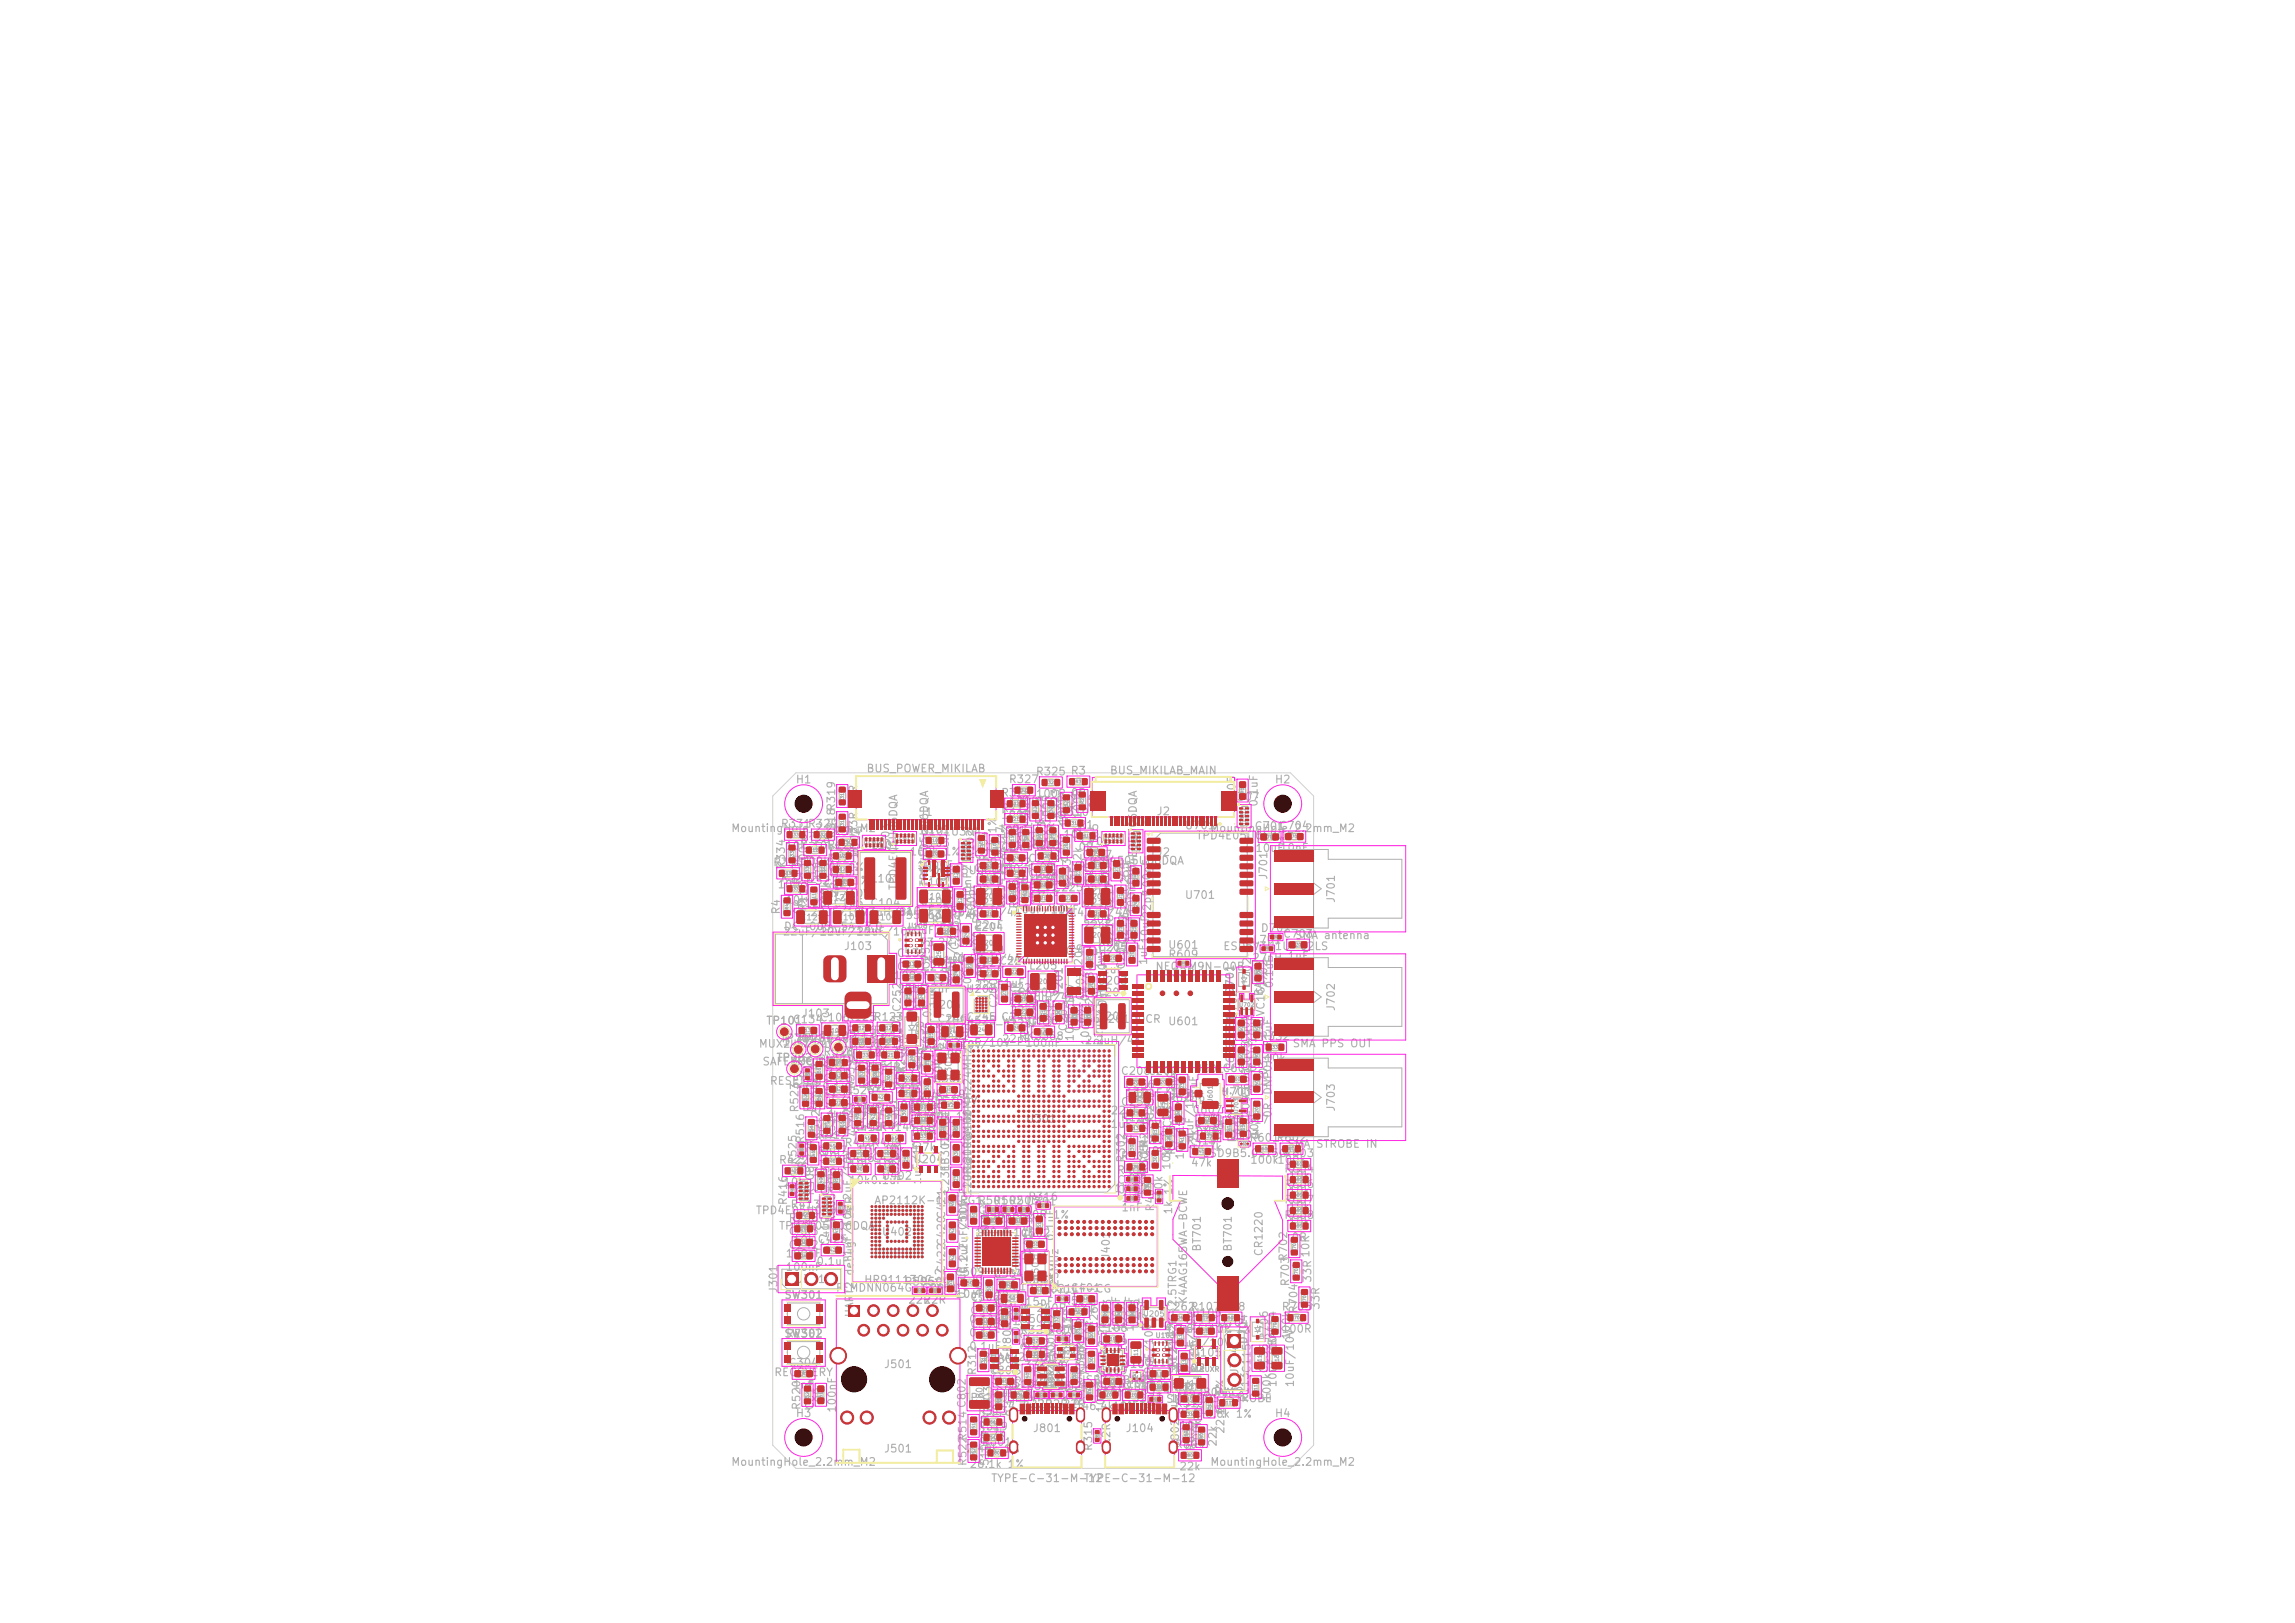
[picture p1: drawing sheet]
<svg xmlns="http://www.w3.org/2000/svg" width="297mm" height="210mm" viewBox="0 0 297 210" stroke-linecap="round" stroke-linejoin="round" font-family="sans-serif">
<defs><g id="words">
<g font-size="1" fill="#afafaf">
<text x="102.9" y="101.6">H1</text>
<text x="112.1" y="100.2">BUS_POWER_MIKILAB</text>
<text x="130.5" y="101.6">R327</text>
<text x="134" y="100.6">R325 R3</text>
<text x="143.6" y="100.4">BUS_MIKILAB_MAIN</text>
<text x="164.9" y="101.6">H2</text>
<text x="94.5" y="107.9">MountingHole_2.2mm_M2</text>
<text x="101" y="107.3">R331</text>
<text x="102.9" y="104.8">H1</text>
<text x="104.5" y="107.3">R329</text>
<text x="108.3" y="105" transform="rotate(-90 108.3 105)">R319</text>
<text x="118.9" y="105.8">J1</text>
<text x="129.5" y="103.3">R328</text>
<text x="129.5" y="106.2">100R</text>
<text x="129.5" y="105.3">R212</text>
<text x="130.5" y="104.4">100R</text>
<text x="134" y="103.4">100R 0R</text>
<text x="135.3" y="106.8" transform="rotate(-90 135.3 106.8)">R324</text>
<text x="136.2" y="106.8" transform="rotate(-90 136.2 106.8)">100R</text>
<text x="137" y="105.8">R310</text>
<text x="137.3" y="106" transform="rotate(-90 137.3 106)">R323</text>
<text x="138.2" y="106.8" transform="rotate(-90 138.2 106.8)">100R</text>
<text x="138.4" y="107.2" transform="rotate(-90 138.4 107.2)">1%</text>
<text x="139.4" y="104.7" transform="rotate(-90 139.4 104.7)">R2</text>
<text x="139.5" y="107.5">R1</text>
<text x="142.2" y="104.7" transform="rotate(-90 142.2 104.7)">0R</text>
<text x="145" y="107.1">U306</text>
<text x="149.6" y="105.7">J2</text>
<text x="153.3" y="107.6">U701</text>
<text x="156.5" y="107.9">MountingHole_2.2mm_M2</text>
<text x="159" y="103.9">U307</text>
<text x="160.1" y="104.3" transform="rotate(-90 160.1 104.3)">C705</text>
<text x="162.3" y="107.6">C701</text>
<text x="163" y="104.5" transform="rotate(-90 163 104.5)">0.1uF</text>
<text x="164.9" y="104.8">H2</text>
<text x="165.5" y="107.6">C704</text>
<text x="100" y="112.3">R335100k</text>
<text x="101.5" y="110.2">10k 10k</text>
<text x="101.8" y="112.5" transform="rotate(-90 101.8 112.5)">R334</text>
<text x="103.5" y="109.3">R128</text>
<text x="104.7" y="112.4" transform="rotate(-90 104.7 112.4)">100k</text>
<text x="106.1" y="112.9">10k 1%</text>
<text x="106.7" y="114" transform="rotate(-90 106.7 114)">10k</text>
<text x="107" y="110.1">R122</text>
<text x="107" y="111.8">R121</text>
<text x="107.3" y="113.5">C133</text>
<text x="107.7" y="108.3">R317</text>
<text x="108.2" y="111.2">33R</text>
<text x="108.3" y="108.5" transform="rotate(-90 108.3 108.5)">R318</text>
<text x="108.7" y="111.2" transform="rotate(-90 108.7 111.2)">1%</text>
<text x="111.2" y="108.1" transform="rotate(-90 111.2 108.1)">33R 33R</text>
<text x="111.4" y="111" transform="rotate(-90 111.4 111)">U302</text>
<text x="112.6" y="110.1">L101</text>
<text x="115.4" y="110.5" transform="rotate(-90 115.4 110.5)">U303</text>
<text x="117.6" y="110.9">169k 1%</text>
<text x="118.6" y="112.7">100nF</text>
<text x="118.7" y="113.4">TPD4E05U06DQA</text>
<text x="118.9" y="111.4">J1</text>
<text x="119" y="109.8">C103</text>
<text x="119" y="108.1">R101</text>
<text x="119" y="108.4">U101U304</text>
<text x="119" y="113.8">U101</text>
<text x="126" y="113.1">C212</text>
<text x="126" y="111.3">C236</text>
<text x="126.3" y="111.3" transform="rotate(-90 126.3 111.3)">R102</text>
<text x="128.1" y="111.5" transform="rotate(-90 128.1 111.5)">R104</text>
<text x="129.1" y="113.2">100nF</text>
<text x="129.2" y="112.9" transform="rotate(-90 129.2 112.9)">36.1k 1%</text>
<text x="129.5" y="112.3">C232</text>
<text x="129.5" y="110.3">C244</text>
<text x="130" y="108.2">22k</text>
<text x="130.3" y="110.5" transform="rotate(-90 130.3 110.5)">R114</text>
<text x="130.9" y="112.4" transform="rotate(-90 130.9 112.4)">10k 1%</text>
<text x="132.1" y="110.5" transform="rotate(-90 132.1 110.5)">R116</text>
<text x="133" y="111.8">C235</text>
<text x="133" y="113.8">C228</text>
<text x="133.2" y="110" transform="rotate(-90 133.2 110)">10k R326</text>
<text x="133.5" y="110.1">R201</text>
<text x="133.8" y="110.3" transform="rotate(-90 133.8 110.3)">R211</text>
<text x="134.4" y="112.9">0R</text>
<text x="134.9" y="110" transform="rotate(-90 134.9 110)">20k</text>
<text x="135.6" y="110.3" transform="rotate(-90 135.6 110.3)">R203</text>
<text x="136.7" y="110.2" transform="rotate(-90 136.7 110.2)">100k</text>
<text x="137.3" y="111.5" transform="rotate(-90 137.3 111.5)">R202</text>
<text x="137.5" y="108.7">10k</text>
<text x="138.4" y="111.6" transform="rotate(-90 138.4 111.6)">120k</text>
<text x="139.5" y="110.3">0R</text>
<text x="139.6" y="112.5">0.1uF</text>
<text x="139.8" y="109.6">C706</text>
<text x="140" y="111.3">C237</text>
<text x="140" y="113.1">C215</text>
<text x="140.2" y="112.4" transform="rotate(-90 140.2 112.4)">62k 1% 100R</text>
<text x="140.7" y="112.1">TPD4E05U06DQA</text>
<text x="142.4" y="110.5" transform="rotate(-90 142.4 110.5)">U305</text>
<text x="146.7" y="114" transform="rotate(-90 146.7 114)">1uF</text>
<text x="149.6" y="111">J2</text>
<text x="154.7" y="108.9">TPD4E05U06DQA</text>
<text x="162.4" y="110.5">10uF</text>
<text x="164.2" y="113.9" transform="rotate(-90 164.2 113.9)">J701</text>
<text x="165.6" y="110.4">10nF</text>
<text x="100.5" y="115.2">10k</text>
<text x="101" y="114.3">R333</text>
<text x="101.2" y="118.4" transform="rotate(-90 101.2 118.4)">R4</text>
<text x="101.5" y="117.2">10k</text>
<text x="103" y="117.6">C128</text>
<text x="103.8" y="114.5" transform="rotate(-90 103.8 114.5)">R330</text>
<text x="104" y="118.4" transform="rotate(-90 104 118.4)">0R</text>
<text x="104.7" y="118" transform="rotate(-90 104.7 118)">R115</text>
<text x="104.7" y="118.8">22uF/10V</text>
<text x="105.4" y="114.7">32.4k 1%</text>
<text x="105.8" y="114.5" transform="rotate(-90 105.8 114.5)">R127</text>
<text x="106" y="116.4">1uF/10V</text>
<text x="106.5" y="115.1">C127</text>
<text x="107.5" y="117.9" transform="rotate(-90 107.5 117.9)">100k</text>
<text x="107.8" y="117.6">C105</text>
<text x="108.7" y="116.1" transform="rotate(-90 108.7 116.1)">22.1k</text>
<text x="110.9" y="118.8">3.3uH/8A</text>
<text x="112.5" y="117.6">C104</text>
<text x="112.6" y="114.4">L101</text>
<text x="115.3" y="119.2">TPS56637RPAR</text>
<text x="116.4" y="115.3" transform="rotate(-90 116.4 115.3)">TPD4E05U06DQA</text>
<text x="117.2" y="118.6">10uF/25V</text>
<text x="119" y="114.9">C101</text>
<text x="119" y="117.4">C102</text>
<text x="120.4" y="114.8" transform="rotate(-90 120.4 114.8)">TPD4E05U06DQA</text>
<text x="120.5" y="119.8">R103</text>
<text x="123.1" y="115.3" transform="rotate(-90 123.1 115.3)">C125</text>
<text x="123.6" y="118.5" transform="rotate(-90 123.6 118.5)">C126</text>
<text x="123.8" y="118.8">0.47uH/4A</text>
<text x="125.9" y="117.6" transform="rotate(-90 125.9 117.6)">100nF/50V</text>
<text x="126" y="117.6">C213</text>
<text x="126.1" y="115.9">22uF</text>
<text x="126.1" y="114.7">L201</text>
<text x="126.4" y="118.9" transform="rotate(-90 126.4 118.9)">100pF</text>
<text x="126.5" y="114.2">1uF</text>
<text x="130" y="115.2">1uF</text>
<text x="130.3" y="117.5" transform="rotate(-90 130.3 117.5)">C214</text>
<text x="131.2" y="114.7">10uF/10V</text>
<text x="131.2" y="118.4">10uF/10V</text>
<text x="132" y="117.7" transform="rotate(-90 132 117.7)">R605</text>
<text x="132.8" y="116.7">4.7uF</text>
<text x="133" y="115.6">C211</text>
<text x="133.2" y="117.9" transform="rotate(-90 133.2 117.9)">100nF</text>
<text x="133.2" y="114.4">U201</text>
<text x="134.8" y="117.1" transform="rotate(-90 134.8 117.1)">10k</text>
<text x="136.2" y="115.6">C225</text>
<text x="136.8" y="118.4">1uF</text>
<text x="136.8" y="115.5" transform="rotate(-90 136.8 115.5)">C229</text>
<text x="137.8" y="118.8">0.47uH/4A</text>
<text x="138.8" y="115" transform="rotate(-90 138.8 115)">C233</text>
<text x="139.7" y="115" transform="rotate(-90 139.7 115)">1uF</text>
<text x="140" y="117.6">C216</text>
<text x="140.1" y="114.7">L202</text>
<text x="140.1" y="119.7">L203</text>
<text x="140.1" y="115.9">22uF</text>
<text x="140.5" y="114.2">1uF</text>
<text x="141.7" y="114.5" transform="rotate(-90 141.7 114.5)">1uF</text>
<text x="143.8" y="114.5" transform="rotate(-90 143.8 114.5)">C238</text>
<text x="146.3" y="119" transform="rotate(-90 146.3 119)">C241</text>
<text x="146.3" y="115.5" transform="rotate(-90 146.3 115.5)">C255</text>
<text x="147.4" y="114.8" transform="rotate(-90 147.4 114.8)">TPD4E05U06DQA</text>
<text x="149.2" y="118.9" transform="rotate(-90 149.2 118.9)">22pF</text>
<text x="149.2" y="115.9" transform="rotate(-90 149.2 115.9)">100nF</text>
<text x="153.3" y="116.6">U701</text>
<text x="173" y="116.9" transform="rotate(-90 173 116.9)">J701</text>
<text x="101.2" y="121.3">22uF/10V</text>
<text x="101.4" y="120.6">DC-005-5A-2.0</text>
<text x="106" y="121.3">22uF/10V</text>
<text x="109.1" y="123.2">J103</text>
<text x="110.7" y="121.3">22uF/10V</text>
<text x="116" y="124.1">C132</text>
<text x="116" y="125.8">C251</text>
<text x="117.2" y="121.1">10uF/25V</text>
<text x="118.9" y="122.7">73.2k 1%</text>
<text x="119.2" y="125.8">C249</text>
<text x="120.6" y="125.5" transform="rotate(-90 120.6 125.5)">C253</text>
<text x="123.8" y="124.8">0.47uH/4A</text>
<text x="124.3" y="123" transform="rotate(-90 124.3 123)">C243</text>
<text x="126" y="123.6">C220</text>
<text x="126" y="125.3">C221</text>
<text x="126.1" y="120.4">22uF</text>
<text x="126.1" y="120.7">L204</text>
<text x="127.2" y="123.4" transform="rotate(-90 127.2 123.4)">100nF</text>
<text x="129.2" y="125.1">C227</text>
<text x="133.1" y="125.7">L205</text>
<text x="133.2" y="121.8">U201</text>
<text x="137.8" y="123.8">0.47uH/4A</text>
<text x="140.1" y="120.4">22uF</text>
<text x="141.9" y="122.7">U203</text>
<text x="142" y="123.3">C205</text>
<text x="143.2" y="125.5" transform="rotate(-90 143.2 125.5)">1uF</text>
<text x="144.3" y="122.3" transform="rotate(-90 144.3 122.3)">C218 C217</text>
<text x="145.8" y="125.5" transform="rotate(-90 145.8 125.5)">C207</text>
<text x="146.1" y="122.3" transform="rotate(-90 146.1 122.3)">C219</text>
<text x="147.2" y="122.2" transform="rotate(-90 147.2 122.2)">22uF100nF</text>
<text x="148.7" y="125" transform="rotate(-90 148.7 125)">1uF10uF</text>
<text x="149.4" y="125.8">NEO-M9N-00B</text>
<text x="151.1" y="123">U601</text>
<text x="151.1" y="124.2">R609</text>
<text x="158.2" y="123.2">ESD5V3U1U-02LS</text>
<text x="162" y="124.7">27nH 1uF</text>
<text x="162.1" y="122.3">L701</text>
<text x="163.1" y="120.8">D702</text>
<text x="166" y="121.6">C703</text>
<text x="167.5" y="121.8">SMA antenna</text>
<text x="103.7" y="131.9">J103</text>
<text x="115.6" y="126.9">100nF</text>
<text x="116.1" y="128.7">22uF</text>
<text x="118.6" y="131" transform="rotate(-90 118.6 131)">C248</text>
<text x="119.3" y="128.7">22uF</text>
<text x="119.7" y="130.9" transform="rotate(-90 119.7 130.9)">22uF</text>
<text x="120.6" y="127.7">L206</text>
<text x="120.6" y="130.8">L206</text>
<text x="121.4" y="130.5" transform="rotate(-90 121.4 130.5)">1uF</text>
<text x="123.1" y="128" transform="rotate(-90 123.1 128)">C247</text>
<text x="123.9" y="127.3" transform="rotate(-90 123.9 127.3)">10uF/16V</text>
<text x="124.8" y="127" transform="rotate(-90 124.8 127)">C222</text>
<text x="124.9" y="128.7">U202</text>
<text x="125.9" y="128.4" transform="rotate(-90 125.9 128.4)">100nF</text>
<text x="126.1" y="126.4">22uF</text>
<text x="126.1" y="128.2">22uF</text>
<text x="127.7" y="127.4" transform="rotate(-90 127.7 127.4)">100nF</text>
<text x="129.3" y="130.5" transform="rotate(-90 129.3 130.5)">C230</text>
<text x="129.8" y="127.9">1uF</text>
<text x="130.5" y="130.3">C224</text>
<text x="130.5" y="128.6">C223</text>
<text x="130.6" y="131.4">22uF</text>
<text x="130.8" y="129.8">0.47uH/4A</text>
<text x="131.6" y="129.2">RK809-5</text>
<text x="132.2" y="130" transform="rotate(-90 132.2 130)">1uF</text>
<text x="137.8" y="129" transform="rotate(-90 137.8 129)">Y201</text>
<text x="140.3" y="126" transform="rotate(-90 140.3 126)">C206</text>
<text x="140.6" y="129.5" transform="rotate(-90 140.6 129.5)">C202</text>
<text x="141.8" y="131.1" transform="rotate(-90 141.8 131.1)">32.768kHz</text>
<text x="141.9" y="127.6">U203</text>
<text x="142.1" y="129.2">L207</text>
<text x="142.5" y="126.2">1uF</text>
<text x="143.4" y="131.3" transform="rotate(-90 143.4 131.3)">10uF/10V</text>
<text x="151.6" y="126.6">22R</text>
<text x="159.9" y="128.8" transform="rotate(-90 159.9 128.8)">D701</text>
<text x="162.1" y="127.8" transform="rotate(-90 162.1 127.8)">C702</text>
<text x="163.7" y="129" transform="rotate(-90 163.7 129)">BAT54</text>
<text x="164.2" y="127.9" transform="rotate(-90 164.2 127.9)">J702</text>
<text x="165" y="128" transform="rotate(-90 165 128)">0.1uF</text>
<text x="173" y="130.9" transform="rotate(-90 173 130.9)">J702</text>
<text x="98.1" y="135.8">MUX2_ST</text>
<text x="99.1" y="132.8">TP101</text>
<text x="100.4" y="137.6">TP702</text>
<text x="100.9" y="135.1">TP701</text>
<text x="101.2" y="135.5">1uF/10V</text>
<text x="102.5" y="132.7">C134</text>
<text x="103.1" y="135.1">TP20146.4k 1%</text>
<text x="104.2" y="135.8">22uF/10V</text>
<text x="105.8" y="137.8">PWRON</text>
<text x="106" y="132.4">C106</text>
<text x="106.1" y="134.8">TP202</text>
<text x="106.5" y="136.8">R518</text>
<text x="108.6" y="136.9">10k 1%</text>
<text x="109.5" y="134.1">R126</text>
<text x="109.5" y="132.3">R125</text>
<text x="110" y="135.8">R338</text>
<text x="111.4" y="135.2">46.4k 1%</text>
<text x="112.1" y="136.9">10k 1%</text>
<text x="113" y="132.3">R123</text>
<text x="113" y="134.1">R124</text>
<text x="113.2" y="135.8">R213</text>
<text x="116.8" y="135" transform="rotate(-90 116.8 135)">D101C252</text>
<text x="118.3" y="133.9">0.33uH/9A</text>
<text x="119.4" y="135.9">22uF/10V</text>
<text x="119.8" y="136" transform="rotate(-90 119.8 136)">C250</text>
<text x="120.8" y="136.2" transform="rotate(-90 120.8 136.2)">SMF5.0A</text>
<text x="121.2" y="132.6">C246</text>
<text x="121.5" y="134.8">R402</text>
<text x="122.3" y="132.8">TCS4525_WT</text>
<text x="122.4" y="137.2">0R</text>
<text x="122.7" y="135.9" transform="rotate(-90 122.7 135.9)">22uF</text>
<text x="123.2" y="135.7">22uF/10V</text>
<text x="125" y="132.3">C245 C240</text>
<text x="129.6" y="135.2">22pF</text>
<text x="130.6" y="133.2">22uF</text>
<text x="131.8" y="134.8">RK3568</text>
<text x="132.6" y="135.7">100nF</text>
<text x="133" y="132.8">C136 TPS563201DDCR</text>
<text x="134.3" y="133" transform="rotate(-90 134.3 133)">C210</text>
<text x="136.3" y="133" transform="rotate(-90 136.3 133)">C204</text>
<text x="137.2" y="132.5" transform="rotate(-90 137.2 132.5)">1uF</text>
<text x="138.3" y="133.5" transform="rotate(-90 138.3 133.5)">C203</text>
<text x="139.2" y="134.8" transform="rotate(-90 139.2 134.8)">10uF/10V</text>
<text x="140.1" y="133.5" transform="rotate(-90 140.1 133.5)">C201</text>
<text x="140.3" y="135.4">2.2uH/4A</text>
<text x="141.2" y="135.3" transform="rotate(-90 141.2 135.3)">10uF/10V</text>
<text x="142.1" y="132.3">L207</text>
<text x="142.9" y="135.3" transform="rotate(-90 142.9 135.3)">22uF/10V</text>
<text x="151.1" y="132.9">U601</text>
<text x="160" y="135.2" transform="rotate(-90 160 135.2)">C601</text>
<text x="160.3" y="132.1" transform="rotate(-90 160.3 132.1)">U702</text>
<text x="162" y="135.2" transform="rotate(-90 162 135.2)">C604</text>
<text x="162.8" y="135.1" transform="rotate(-90 162.8 135.1)">10uF</text>
<text x="163" y="134.8">R332</text>
<text x="163.5" y="137.7">10k</text>
<text x="163.9" y="134.3" transform="rotate(-90 163.9 134.3)">74LVC1G17</text>
<text x="164.8" y="134.6" transform="rotate(-90 164.8 134.6)">1uF</text>
<text x="167.2" y="135.8">SMA PPS OUT</text>
<text x="98.6" y="138.1">SAFEBOOT_N</text>
<text x="99.5" y="140.6">RESET_N</text>
<text x="102.2" y="138.1">VCC_1V8</text>
<text x="104.1" y="141" transform="rotate(-90 104.1 141)">R529</text>
<text x="104.7" y="143.1">10uF/10V</text>
<text x="105.3" y="140.5" transform="rotate(-90 105.3 140.5)">R517</text>
<text x="106.3" y="141.4">0.1uF</text>
<text x="106.4" y="140.6" transform="rotate(-90 106.4 140.6)">22R</text>
<text x="106.5" y="142">C234</text>
<text x="106.5" y="140.3">C426</text>
<text x="106.5" y="138.5">C4272.2k51k</text>
<text x="107" y="139.7">10k</text>
<text x="108.2" y="140.2" transform="rotate(-90 108.2 140.2)">4.7k</text>
<text x="109.2" y="141.8">R526</text>
<text x="110.8" y="141" transform="rotate(-90 110.8 141)">R339</text>
<text x="112" y="141.3">R420</text>
<text x="112.6" y="141" transform="rotate(-90 112.6 141)">R307</text>
<text x="113.7" y="140.7" transform="rotate(-90 113.7 140.7)">2.2k</text>
<text x="114.3" y="141.5" transform="rotate(-90 114.3 141.5)">R306</text>
<text x="115.4" y="140.7" transform="rotate(-90 115.4 140.7)">2.2k</text>
<text x="115.5" y="140.8">R214</text>
<text x="115.5" y="143.7">100R</text>
<text x="115.5" y="138.8">R207</text>
<text x="115.9" y="141.7">22R</text>
<text x="117.2" y="141.2" transform="rotate(-90 117.2 141.2)">2.2k</text>
<text x="117.3" y="139" transform="rotate(-90 117.3 139)">R206</text>
<text x="117.5" y="142.6">R204</text>
<text x="118.9" y="143.2">18pF/50V</text>
<text x="119.3" y="139.5" transform="rotate(-90 119.3 139.5)">C254</text>
<text x="120.2" y="138.6" transform="rotate(-90 120.2 138.6)">22R</text>
<text x="120.7" y="140.3">C302</text>
<text x="121" y="142.3">R129</text>
<text x="121.1" y="140" transform="rotate(-90 121.1 140)">Y301</text>
<text x="122.2" y="139.9" transform="rotate(-90 122.2 139.9)">100nF</text>
<text x="145" y="143.3">C258</text>
<text x="145" y="139.3">C208</text>
<text x="145.5" y="141.1">C256</text>
<text x="145.5" y="142.2">1uF</text>
<text x="146.7" y="142.2">10uF/10V</text>
<text x="148.5" y="139.3">C209</text>
<text x="150.2" y="142.8">AP6256</text>
<text x="152.3" y="142.5" transform="rotate(-90 152.3 142.5)">C239</text>
<text x="154.7" y="139.1">J601C603</text>
<text x="155.2" y="142" transform="rotate(-90 155.2 142)">1uF</text>
<text x="157.9" y="142">U703</text>
<text x="158" y="141.8">4.7uF</text>
<text x="160" y="138.7" transform="rotate(-90 160 138.7)">C602</text>
<text x="162" y="142.2" transform="rotate(-90 162 142.2)">C606</text>
<text x="162" y="138.7" transform="rotate(-90 162 138.7)">C605</text>
<text x="162.8" y="138.8" transform="rotate(-90 162.8 138.8)">0.1uF</text>
<text x="164.2" y="140.9" transform="rotate(-90 164.2 140.9)">J703</text>
<text x="164.8" y="141.8" transform="rotate(-90 164.8 141.8)">DNP0.1uF</text>
<text x="173" y="143.9" transform="rotate(-90 173 143.9)">J703</text>
<text x="103.6" y="144" transform="rotate(-90 103.6 144)">R523</text>
<text x="104.3" y="148" transform="rotate(-90 104.3 148)">R516</text>
<text x="105.3" y="144" transform="rotate(-90 105.3 144)">R515</text>
<text x="105.7" y="149.6">R407</text>
<text x="105.7" y="147.6">R412</text>
<text x="106.3" y="147.5" transform="rotate(-90 106.3 147.5)">R512</text>
<text x="106.4" y="144" transform="rotate(-90 106.4 144)">510R</text>
<text x="107" y="144.9">1uF</text>
<text x="108.3" y="147.5" transform="rotate(-90 108.3 147.5)">R5114.7k</text>
<text x="109.2" y="147.2" transform="rotate(-90 109.2 147.2)">4.7k</text>
<text x="109.2" y="148.6">R410</text>
<text x="109.7" y="144.2">22R47k</text>
<text x="110.2" y="146.6">R415</text>
<text x="110.3" y="146.5" transform="rotate(-90 110.3 146.5)">R509</text>
<text x="110.8" y="149.5">10k 10k</text>
<text x="111.2" y="147.2" transform="rotate(-90 111.2 147.2)">4.7k</text>
<text x="112.3" y="146.5" transform="rotate(-90 112.3 146.5)">R421</text>
<text x="112.7" y="148.6">R409</text>
<text x="113.2" y="146.2" transform="rotate(-90 113.2 146.2)">4.7k</text>
<text x="113.7" y="146.6">R414</text>
<text x="114.3" y="146.5" transform="rotate(-90 114.3 146.5)">R418</text>
<text x="115.2" y="146" transform="rotate(-90 115.2 146)">47k</text>
<text x="116.3" y="146" transform="rotate(-90 116.3 146)">R301</text>
<text x="117.2" y="146" transform="rotate(-90 117.2 146)">47k</text>
<text x="117.5" y="144.3">R205</text>
<text x="117.5" y="146.3">R337</text>
<text x="117.8" y="149.2">4.7k</text>
<text x="117.9" y="147.2">DNP</text>
<text x="118.1" y="145.5">U204</text>
<text x="118.4" y="145.4">0R</text>
<text x="119.2" y="145.6" transform="rotate(-90 119.2 145.6)">22RC301</text>
<text x="120.1" y="145.2">10k</text>
<text x="121.3" y="148" transform="rotate(-90 121.3 148)">C226</text>
<text x="122.2" y="144.6" transform="rotate(-90 122.2 144.6)">18pF/50V</text>
<text x="123.1" y="148.5" transform="rotate(-90 123.1 148.5)">FB301</text>
<text x="123.6" y="145.2">1%</text>
<text x="124.2" y="147.5" transform="rotate(-90 124.2 147.5)">1uF</text>
<text x="132.7" y="145.5">U301</text>
<text x="143.6" y="146.2">1uF/10V</text>
<text x="143.7" y="144.4">22uF/10V</text>
<text x="144.1" y="148.2">15k</text>
<text x="145" y="145.3">R130</text>
<text x="147.6" y="148.2">1%</text>
<text x="148.7" y="149.6" transform="rotate(-90 148.7 149.6)">1M</text>
<text x="148.8" y="148.5" transform="rotate(-90 148.8 148.5)">R216</text>
<text x="149.6" y="145" transform="rotate(-90 149.6 145)">C257</text>
<text x="150.6" y="149.3" transform="rotate(-90 150.6 149.3)">R217</text>
<text x="151.7" y="145.2" transform="rotate(-90 151.7 145.2)">1%</text>
<text x="152.3" y="149.5" transform="rotate(-90 152.3 149.5)">R417</text>
<text x="152.9" y="146.8" transform="rotate(-90 152.9 146.8)">22uF/10V</text>
<text x="153.5" y="148.3">R419</text>
<text x="154.2" y="144.3">C607</text>
<text x="154.5" y="146.3">R336</text>
<text x="154.6" y="147.2">DNP</text>
<text x="154.7" y="147.4" transform="rotate(-90 154.7 147.4)">1uF/10V</text>
<text x="154.8" y="149.2">4.7k</text>
<text x="154.9" y="145.5">U.FL</text>
<text x="155.2" y="149" transform="rotate(-90 155.2 149)">47k</text>
<text x="155.5" y="150">ESD9B5.0ST5G</text>
<text x="155.7" y="145.6">74LVC1G17</text>
<text x="158.3" y="148" transform="rotate(-90 158.3 148)">R215</text>
<text x="159" y="147.6">D703</text>
<text x="160.2" y="147.9" transform="rotate(-90 160.2 147.9)">R210</text>
<text x="161.2" y="147.9" transform="rotate(-90 161.2 147.9)">100k</text>
<text x="161.6" y="148">R601</text>
<text x="162" y="145.7" transform="rotate(-90 162 145.7)">R209</text>
<text x="163.1" y="147.3" transform="rotate(-90 163.1 147.3)">10k</text>
<text x="164.8" y="144.7" transform="rotate(-90 164.8 144.7)">0R</text>
<text x="165.1" y="148">R602</text>
<text x="166.1" y="150">R603</text>
<text x="166.5" y="148.8">SMA</text>
<text x="170.2" y="148.8">STROBE IN</text>
<text x="100.7" y="150.8">R422</text>
<text x="101.3" y="153.7">10k</text>
<text x="102" y="152.4">U403</text>
<text x="103.3" y="150.8" transform="rotate(-90 103.3 150.8)">R525</text>
<text x="104.4" y="155.6" transform="rotate(-90 104.4 155.6)">22R</text>
<text x="104.6" y="151.3" transform="rotate(-90 104.6 151.3)">R411</text>
<text x="105" y="154.4">U404</text>
<text x="105.6" y="154.8" transform="rotate(-90 105.6 154.8)">R408</text>
<text x="105.7" y="150.3" transform="rotate(-90 105.7 150.3)">22R</text>
<text x="106.3" y="152.5">10k</text>
<text x="106.3" y="150.5">10kR406</text>
<text x="107.4" y="150.7" transform="rotate(-90 107.4 150.7)">10k1.5k</text>
<text x="107.6" y="154.8" transform="rotate(-90 107.6 154.8)">C423</text>
<text x="109.8" y="151.5">10k 10k</text>
<text x="109.8" y="153.5">10k0.1uF</text>
<text x="112.7" y="150.6">C424</text>
<text x="114" y="152.9">U402</text>
<text x="116.6" y="152" transform="rotate(-90 116.6 152)">C259</text>
<text x="118.1" y="150.8">U204</text>
<text x="119.4" y="153.4" transform="rotate(-90 119.4 153.4)">1uF/10V</text>
<text x="123.1" y="154.5" transform="rotate(-90 123.1 154.5)">C231</text>
<text x="123.1" y="151.7" transform="rotate(-90 123.1 151.7)">FB302</text>
<text x="125.9" y="154.9" transform="rotate(-90 125.9 154.9)">120R@100MHz</text>
<text x="125.9" y="154" transform="rotate(-90 125.9 154)">1uF</text>
<text x="125.9" y="151.6" transform="rotate(-90 125.9 151.6)">120R@100MHz24MHz</text>
<text x="133" y="155.6">R316</text>
<text x="144.1" y="154.5">1k 1%</text>
<text x="144.5" y="152.2">R403</text>
<text x="144.5" y="153.4">C403</text>
<text x="144.5" y="154.7">C402</text>
<text x="145" y="150.3">R303</text>
<text x="145" y="155.7">1nF</text>
<text x="145.8" y="150.5" transform="rotate(-90 145.8 150.5)">R302</text>
<text x="145.9" y="153.2">0R</text>
<text x="147.8" y="155.5" transform="rotate(-90 147.8 155.5)">R304</text>
<text x="148.8" y="152" transform="rotate(-90 148.8 152)">R305</text>
<text x="150.7" y="155" transform="rotate(-90 150.7 155)">10k</text>
<text x="151.7" y="151.5" transform="rotate(-90 151.7 151.5)">10k</text>
<text x="151.7" y="150.1" transform="rotate(-90 151.7 150.1)">33.2kC260</text>
<text x="153.4" y="150.1" transform="rotate(-90 153.4 150.1)">10k 1%</text>
<text x="154" y="151.2">47k</text>
<text x="161.7" y="150.8">100k100k</text>
<text x="166.1" y="152">R604</text>
<text x="166.1" y="154">R606</text>
<text x="166.1" y="156">R607</text>
<text x="166.7" y="154.8">10k</text>
<text x="166.7" y="152.8">10k</text>
<text x="97.7" y="157.4">TPD4E05U06DQA</text>
<text x="100.7" y="159.4">TPD4E05U06DQA</text>
<text x="102" y="160.1">C303</text>
<text x="102" y="161.8">C242</text>
<text x="102" y="158.3">R208</text>
<text x="102.1" y="156" transform="rotate(-90 102.1 156)">R416</text>
<text x="102.2" y="156.6">R413</text>
<text x="102.5" y="161.2">10k C425</text>
<text x="102.8" y="159.5">10k</text>
<text x="107.6" y="161.3" transform="rotate(-90 107.6 161.3)">C419</text>
<text x="108.3" y="158.3" transform="rotate(-90 108.3 158.3)">R40510k</text>
<text x="110.4" y="156.8" transform="rotate(-90 110.4 156.8)">2.2uF/10V</text>
<text x="110.7" y="157.8" transform="rotate(-90 110.7 157.8)">22R</text>
<text x="113.1" y="156.1">AP2112K-1.8TRG1</text>
<text x="114" y="160.1">U402</text>
<text x="122.6" y="161.3" transform="rotate(-90 122.6 161.3)">C420</text>
<text x="122.6" y="157.8" transform="rotate(-90 122.6 157.8)">C421</text>
<text x="125.3" y="159.3" transform="rotate(-90 125.3 159.3)">C511</text>
<text x="125.4" y="157.9" transform="rotate(-90 125.4 157.9)">0.1uF</text>
<text x="126.1" y="160.2">100nF</text>
<text x="126.5" y="157.3">C501</text>
<text x="126.5" y="156.1">R501R503</text>
<text x="126.9" y="158.4">22R</text>
<text x="127" y="158">U501</text>
<text x="128.2" y="159.4" transform="rotate(-90 128.2 159.4)">0.1uF</text>
<text x="128.5" y="156.1">R502 U301</text>
<text x="128.9" y="158.4">22R</text>
<text x="129.6" y="160.2">0.1uF</text>
<text x="129.7" y="157.3">C510</text>
<text x="130.9" y="158.4">22R</text>
<text x="131.5" y="157.9">120R 1%</text>
<text x="132" y="160.3">C502</text>
<text x="133.8" y="160.5" transform="rotate(-90 133.8 160.5)">C513</text>
<text x="136.7" y="160.7" transform="rotate(-90 136.7 160.7)">0.1uF</text>
<text x="145" y="157">1nF</text>
<text x="149.6" y="156.8" transform="rotate(-90 149.6 156.8)">R404</text>
<text x="151.9" y="157.2" transform="rotate(-90 151.9 157.2)">1k 1%</text>
<text x="166.1" y="158">R608</text>
<text x="166.7" y="156.8">10k</text>
<text x="166.7" y="158.8">10k</text>
<text x="167.1" y="160.8">0R</text>
<text x="100.8" y="167.4" transform="rotate(-90 100.8 167.4)">J301</text>
<text x="101.6" y="162.9">100nF</text>
<text x="101.6" y="164.7">100nF</text>
<text x="103.1" y="166.3">J301</text>
<text x="105.6" y="164">0.1uF</text>
<text x="108.1" y="167.4">FEMDNN064G-C9A61</text>
<text x="110.4" y="162.6" transform="rotate(-90 110.4 162.6)">1uF/10V</text>
<text x="110.7" y="165.1" transform="rotate(-90 110.7 165.1)">debug</text>
<text x="111.7" y="166.3">HR911130C</text>
<text x="117" y="166.6">R506</text>
<text x="119" y="166.6">R504</text>
<text x="122.6" y="164.8" transform="rotate(-90 122.6 164.8)">C422</text>
<text x="123.5" y="165.3">C509</text>
<text x="125.4" y="164.9" transform="rotate(-90 125.4 164.9)">0.1uF</text>
<text x="128.5" y="165.6">C504</text>
<text x="129.1" y="167.2">L501</text>
<text x="131.9" y="166.4">U502</text>
<text x="132.1" y="163.2">15pF</text>
<text x="132.3" y="166" transform="rotate(-90 132.3 166)">Y501</text>
<text x="132.5" y="166.3">C503</text>
<text x="133.2" y="167.5">RTL8211F-CG</text>
<text x="133.9" y="163.4" transform="rotate(-90 133.9 163.4)">U401</text>
<text x="135.5" y="167.7">R401</text>
<text x="137.2" y="166.6" transform="rotate(-90 137.2 166.6)">25MHz</text>
<text x="138.5" y="167.4">C401</text>
<text x="143.9" y="163.4" transform="rotate(-90 143.9 163.4)">U401</text>
<text x="155.6" y="162" transform="rotate(-90 155.6 162)">BT701</text>
<text x="159.6" y="162" transform="rotate(-90 159.6 162)">BT701</text>
<text x="163.6" y="162.6" transform="rotate(-90 163.6 162.6)">CR1220</text>
<text x="166.8" y="163.3" transform="rotate(-90 166.8 163.3)">R702</text>
<text x="167.1" y="166.5" transform="rotate(-90 167.1 166.5)">R703</text>
<text x="169.9" y="166.1" transform="rotate(-90 169.9 166.1)">33R 10R</text>
<text x="101.4" y="173.3">SW302</text>
<text x="101.4" y="168.3">SW301</text>
<text x="101.6" y="173.3">RESET</text>
<text x="110.7" y="170.5" transform="rotate(-90 110.7 170.5)">UART2</text>
<text x="117.4" y="168.9">22R</text>
<text x="119.4" y="168.9">22R</text>
<text x="122.3" y="168" transform="rotate(-90 122.3 168)">C512</text>
<text x="123.6" y="168.2">10uF</text>
<text x="125.2" y="168.2" transform="rotate(-90 125.2 168.2)">0.1uF 2.2uF/10V</text>
<text x="125.3" y="173.2">0.1uF</text>
<text x="125.3" y="171.4">0.1uF</text>
<text x="125.5" y="170.3">C507</text>
<text x="125.5" y="168.6">C506</text>
<text x="125.5" y="172.1">C508</text>
<text x="127.3" y="168.8" transform="rotate(-90 127.3 168.8)">C505</text>
<text x="127.9" y="171.7">U801</text>
<text x="128.6" y="168.4">22uF</text>
<text x="128.7" y="170.3">2.2uH</text>
<text x="129.3" y="172.5" transform="rotate(-90 129.3 172.5)">C515</text>
<text x="130.2" y="168.9" transform="rotate(-90 130.2 168.9)">0.1uF</text>
<text x="131.1" y="172" transform="rotate(-90 131.1 172)">R505</text>
<text x="131.9" y="171.4">U502</text>
<text x="132" y="172.8">R320</text>
<text x="132.2" y="172.7" transform="rotate(-90 132.2 172.7)">0.1uF</text>
<text x="132.6" y="169.2">15pF</text>
<text x="134" y="170">240R 1%</text>
<text x="135.5" y="172.8">R806</text>
<text x="136.1" y="172.8" transform="rotate(-90 136.1 172.8)">R321</text>
<text x="137.5" y="169.1">R521</text>
<text x="138" y="171.9">10k</text>
<text x="138.9" y="172.3" transform="rotate(-90 138.9 172.3)">33R</text>
<text x="139" y="170.3">1nF</text>
<text x="141.7" y="173.7" transform="rotate(-90 141.7 173.7)">10k</text>
<text x="142" y="172.6">C108</text>
<text x="142.3" y="172" transform="rotate(-90 142.3 172)">C264</text>
<text x="144.1" y="172" transform="rotate(-90 144.1 172)">C263</text>
<text x="145.2" y="172.4" transform="rotate(-90 145.2 172.4)">100nF</text>
<text x="145.8" y="172" transform="rotate(-90 145.8 172)">C261</text>
<text x="146.9" y="172.4" transform="rotate(-90 146.9 172.4)">100nF</text>
<text x="147.7" y="172.1" transform="rotate(-90 147.7 172.1)">U205</text>
<text x="148.7" y="172.2" transform="rotate(-90 148.7 172.2)">4.7uF</text>
<text x="150.6" y="172.7">4.7uF</text>
<text x="150.7" y="169.8">C262</text>
<text x="152.4" y="172.7">46.4k10k</text>
<text x="153.9" y="168.8" transform="rotate(-90 153.9 168.8)">K4AAG165WA-BCWE</text>
<text x="154" y="171.6">C111</text>
<text x="154" y="169.8">R107</text>
<text x="154.1" y="170.6">U105</text>
<text x="157.2" y="169.8">R108</text>
<text x="157.3" y="172.7">1% 1%</text>
<text x="157.8" y="171.8">J704</text>
<text x="165.8" y="169.8">R705</text>
<text x="165.8" y="172.7">100R</text>
<text x="167.2" y="173.4" transform="rotate(-90 167.2 173.4)">100k</text>
<text x="168.1" y="170" transform="rotate(-90 168.1 170)">R704</text>
<text x="171" y="169.6" transform="rotate(-90 171 169.6)">33R</text>
<text x="100.1" y="178.3">RECOVERY</text>
<text x="102" y="177.1">C304</text>
<text x="102.5" y="179.9">1nF</text>
<text x="114.3" y="177.3">J501</text>
<text x="125.3" y="174.9">0.1uF</text>
<text x="126.6" y="178" transform="rotate(-90 126.6 178)">R312</text>
<text x="127.1" y="176.3">25AA02E48T-I/OT</text>
<text x="127.9" y="176.6">U801</text>
<text x="128" y="178.1">C801</text>
<text x="129.4" y="177.5" transform="rotate(-90 129.4 177.5)">10k</text>
<text x="130" y="179.8">R510</text>
<text x="131.1" y="175" transform="rotate(-90 131.1 175)">R807</text>
<text x="132" y="174.6">R322</text>
<text x="132.4" y="175.7">33R</text>
<text x="132.4" y="177.4">33R</text>
<text x="133.4" y="174.8" transform="rotate(-90 133.4 174.8)">2.2R22R</text>
<text x="133.6" y="179.1">J801</text>
<text x="133.9" y="176.4">U802</text>
<text x="135.2" y="179.7" transform="rotate(-90 135.2 179.7)">4.7k</text>
<text x="135.7" y="175.2">2.2R</text>
<text x="138.5" y="179.3">FUSB302BMPX</text>
<text x="138.8" y="174.3" transform="rotate(-90 138.8 174.3)">R311</text>
<text x="140.6" y="174.8" transform="rotate(-90 140.6 174.8)">R309</text>
<text x="140.8" y="176.9" transform="rotate(-90 140.8 176.9)">L801</text>
<text x="141.2" y="179.7" transform="rotate(-90 141.2 179.7)">4.7k</text>
<text x="141.5" y="179.8">R109</text>
<text x="141.9" y="174.2">U104</text>
<text x="142" y="178.1">C109</text>
<text x="142.5" y="175.4">1uF</text>
<text x="143.2" y="179.4" transform="rotate(-90 143.2 179.4)">1%</text>
<text x="143.4" y="177.7" transform="rotate(-90 143.4 177.7)">2.2k2.2k</text>
<text x="144.7" y="179.8">R106</text>
<text x="145.1" y="177.2">U107</text>
<text x="145.6" y="179.1">J104</text>
<text x="146.1" y="177" transform="rotate(-90 146.1 177)">C113</text>
<text x="147.6" y="179.9">100nF</text>
<text x="148" y="178.8">R105</text>
<text x="148" y="177.1">C110</text>
<text x="149.4" y="178.8" transform="rotate(-90 149.4 178.8)">22uF/10V</text>
<text x="152" y="177.8">D102</text>
<text x="152.1" y="175" transform="rotate(-90 152.1 175)">C114</text>
<text x="152.5" y="177.1" transform="rotate(-90 152.5 177.1)">AP2112K-2.5TRG1</text>
<text x="152.6" y="178.3" transform="rotate(-90 152.6 178.3)">C112</text>
<text x="152.6" y="174.4">1uF/10V</text>
<text x="154.1" y="175.8">U105</text>
<text x="154.9" y="176.4" transform="rotate(-90 154.9 176.4)">1uF/10V</text>
<text x="155.4" y="179.6" transform="rotate(-90 155.4 179.6)">1uF/10V</text>
<text x="160.5" y="177.9" transform="rotate(-90 160.5 177.9)">J704</text>
<text x="164.3" y="177.8" transform="rotate(-90 164.3 177.8)">C135 R706</text>
<text x="165.4" y="174.2" transform="rotate(-90 165.4 174.2)">BAT54</text>
<text x="165.4" y="179.6" transform="rotate(-90 165.4 179.6)">10uF/10V</text>
<text x="167.7" y="179.6" transform="rotate(-90 167.7 179.6)">10uF/10V</text>
<text x="102.9" y="183.6">H3</text>
<text x="103.8" y="182.5" transform="rotate(-90 103.8 182.5)">R520</text>
<text x="105.6" y="182.5" transform="rotate(-90 105.6 182.5)">C514</text>
<text x="106.7" y="181.6" transform="rotate(-90 106.7 181.6)">0R</text>
<text x="108.4" y="182.9" transform="rotate(-90 108.4 182.9)">100nF</text>
<text x="124.7" y="181.6">TPS2553DBVR</text>
<text x="125.2" y="182.3" transform="rotate(-90 125.2 182.3)">C802</text>
<text x="126.5" y="185.3">R519</text>
<text x="126.5" y="183.3">R513</text>
<text x="128.5" y="180.9">1uF</text>
<text x="128.6" y="183.3" transform="rotate(-90 128.6 183.3)">C803</text>
<text x="129.8" y="184.6" transform="rotate(-90 129.8 184.6)">100uF/10V</text>
<text x="130.3" y="182.7">4.7k</text>
<text x="130.5" y="181.2">USBLC6-2SC6</text>
<text x="131.4" y="183.4" transform="rotate(-90 131.4 183.4)">0.1uF</text>
<text x="132.3" y="180" transform="rotate(-90 132.3 180)">R507</text>
<text x="132.7" y="180.1">R527 R524</text>
<text x="133.2" y="182.4">22R</text>
<text x="133.6" y="185.5">J801</text>
<text x="134.7" y="180.1">R528</text>
<text x="135.2" y="182.4">22R</text>
<text x="136.8" y="180.1" transform="rotate(-90 136.8 180.1)">90R@100MHz</text>
<text x="137.4" y="182.4">22R</text>
<text x="138.3" y="180" transform="rotate(-90 138.3 180)">R508</text>
<text x="139.9" y="182.7">46.4k10k</text>
<text x="140" y="180.2">TPD2EUSB30ADRTR</text>
<text x="140.3" y="182" transform="rotate(-90 140.3 182)">R110R308</text>
<text x="141.6" y="180.9">100nF</text>
<text x="143.2" y="182.9" transform="rotate(-90 143.2 182.9)">10k</text>
<text x="144.8" y="182.7">1% 1%</text>
<text x="145.6" y="185.5">J104</text>
<text x="146.4" y="181.7">32.4kSMF5.0A</text>
<text x="147.5" y="180.6">R314</text>
<text x="147.7" y="183">2.2R</text>
<text x="149.9" y="183.2">4.7uF/10V</text>
<text x="151.3" y="181.7">1%</text>
<text x="151.9" y="180.9">SY6280AAC</text>
<text x="152" y="180.3">C107</text>
<text x="152" y="182.3">R313</text>
<text x="152.5" y="185.2">10k</text>
<text x="154.8" y="181.7">PPS/STROBE</text>
<text x="155.9" y="183.7">6.8k 1%</text>
<text x="157" y="180.8">R112</text>
<text x="158.7" y="185.6" transform="rotate(-90 158.7 185.6)">22.1k</text>
<text x="158.7" y="180.7" transform="rotate(-90 158.7 180.7)">1%</text>
<text x="161.8" y="181.5" transform="rotate(-90 161.8 181.5)">R113C115D704</text>
<text x="164.7" y="181.4" transform="rotate(-90 164.7 181.4)">100k</text>
<text x="164.9" y="183.6">H4</text>
<text x="94.5" y="189.9">MountingHole_2.2mm_M2</text>
<text x="102.9" y="186.8">H3</text>
<text x="114.3" y="188.2">J501</text>
<text x="124.9" y="188.2">2.49k 1%</text>
<text x="125.3" y="189.8" transform="rotate(-90 125.3 189.8)">R522</text>
<text x="125.3" y="186.5" transform="rotate(-90 125.3 186.5)">R514</text>
<text x="125.4" y="190.2">26.1k 1%</text>
<text x="126.8" y="186.2">4.7k</text>
<text x="127" y="187.3">R801</text>
<text x="128.2" y="189.8" transform="rotate(-90 128.2 189.8)">510R4.7k</text>
<text x="141.6" y="187.8" transform="rotate(-90 141.6 187.8)">R315</text>
<text x="143.9" y="187.6" transform="rotate(-90 143.9 187.6)">2.2R</text>
<text x="152" y="187.6">R804</text>
<text x="152.5" y="190.5">22k</text>
<text x="152.8" y="187.5" transform="rotate(-90 152.8 187.5)">R802</text>
<text x="154.8" y="187.8" transform="rotate(-90 154.8 187.8)">R805</text>
<text x="155.7" y="187.4" transform="rotate(-90 155.7 187.4)">100kR111</text>
<text x="156.5" y="189.9">MountingHole_2.2mm_M2</text>
<text x="157.7" y="187.3" transform="rotate(-90 157.7 187.3)">22k</text>
<text x="164.9" y="186.8">H4</text>
<text x="128.2" y="192">TYPE-C-31-M-12</text>
<text x="140.2" y="192">TYPE-C-31-M-12</text>
</g>
<g font-size=".8" fill="#afafaf">
<text x="103.5" y="119.3">C128</text>
<text x="107" y="116.8">C127</text>
<text x="108.2" y="119.3">C105</text>
<text x="113" y="119.3">C104</text>
<text x="119.4" y="116.6">C101</text>
<text x="119.4" y="119.1">C102</text>
<text x="123.4" y="139.6" transform="rotate(-90 123.4 139.6)">Y301</text>
<text x="134.6" y="165.6" transform="rotate(-90 134.6 165.6)">Y501</text>
<text x="127.4" y="181.9" transform="rotate(-90 127.4 181.9)">C802</text>
</g>
<g font-size=".7" fill="#afafaf">
<text x="147.8" y="170.5">U205</text>
<text x="136.5" y="179.6" transform="rotate(-90 136.5 179.6)">U802</text>
</g>
<g font-size=".6" fill="#afafaf">
<text x="126.8" y="116.5">L201</text>
<text x="140.8" y="116.5">L202</text>
<text x="117.5" y="120.3">U108</text>
<text x="119" y="124.7">TPS2121RUXR</text>
<text x="126.8" y="122.5">L204</text>
<text x="140.8" y="121.5">L203</text>
<text x="133.8" y="127.5">L205</text>
<text x="157.1" y="142.6" transform="rotate(-90 157.1 142.6)">J601</text>
<text x="149.5" y="173.3">U103</text>
<text x="142.7" y="176.5">U104</text>
<text x="151" y="177.7">TPS2121RUXR</text>
</g>
<g font-size=".5" fill="#afafaf">
<text x="161.4" y="106.7" transform="rotate(-90 161.4 106.7)">U307</text>
<text x="112" y="109.4">U302</text>
<text x="116" y="108.9">U303</text>
<text x="125.4" y="111.2" transform="rotate(-90 125.4 111.2)">U304</text>
<text x="143" y="108.9">U305</text>
<text x="147.4" y="110" transform="rotate(-90 147.4 110)">U306</text>
<text x="121.9" y="124.5" transform="rotate(-90 121.9 124.5)">C253</text>
<text x="127.4" y="131" transform="rotate(-90 127.4 131)">U202</text>
<text x="160.3" y="130.4">U702</text>
<text x="107" y="133.7">C106</text>
<text x="122.2" y="133.9">C246</text>
<text x="126" y="133.6">C245</text>
<text x="146.5" y="142.4">C256</text>
<text x="150.9" y="144" transform="rotate(-90 150.9 144)">C257</text>
<text x="160.4" y="144.1" transform="rotate(-90 160.4 144.1)">U703</text>
<text x="104.4" y="155.2" transform="rotate(-90 104.4 155.2)">U403</text>
<text x="107.4" y="157.2" transform="rotate(-90 107.4 157.2)">U404</text>
<text x="130" y="168.4">L501</text>
<text x="137" y="175.4">L801</text>
<text x="147.4" y="176" transform="rotate(-90 147.4 176)">C113</text>
<text x="163.4" y="176.8" transform="rotate(-90 163.4 176.8)">C115</text>
<text x="165.6" y="176.8" transform="rotate(-90 165.6 176.8)">C135</text>
</g>
<g font-size=".4" fill="#afafaf">
<text x="135.2" y="101.6">R325</text>
<text x="139.1" y="101.4">R3</text>
<text x="109.3" y="107.3" transform="rotate(-90 109.3 107.3)">R318</text>
<text x="109.3" y="103.8" transform="rotate(-90 109.3 103.8)">R319</text>
<text x="130.7" y="106.3">R212</text>
<text x="130.7" y="104.3">R328</text>
<text x="131.7" y="102.6">R327</text>
<text x="134.3" y="105.6" transform="rotate(-90 134.3 105.6)">R326</text>
<text x="136.3" y="105.6" transform="rotate(-90 136.3 105.6)">R324</text>
<text x="138.2" y="106.8">R310</text>
<text x="138.3" y="104.8" transform="rotate(-90 138.3 104.8)">R323</text>
<text x="140.4" y="104.1" transform="rotate(-90 140.4 104.1)">R2</text>
<text x="161.1" y="103.1" transform="rotate(-90 161.1 103.1)">C705</text>
<text x="101.2" y="113.3">R335</text>
<text x="102.2" y="108.3">R331</text>
<text x="102.8" y="111.3" transform="rotate(-90 102.8 111.3)">R334</text>
<text x="104.7" y="110.3">R128</text>
<text x="104.8" y="113.3" transform="rotate(-90 104.8 113.3)">R330</text>
<text x="105.7" y="108.3">R329</text>
<text x="106.8" y="113.3" transform="rotate(-90 106.8 113.3)">R127</text>
<text x="108.2" y="111.1">R122</text>
<text x="108.2" y="112.8">R121</text>
<text x="108.9" y="109.3">R317</text>
<text x="120.2" y="110.8">C103</text>
<text x="120.2" y="109.1">R101</text>
<text x="127.2" y="112.3">C236</text>
<text x="127.3" y="110.1" transform="rotate(-90 127.3 110.1)">R102</text>
<text x="129.1" y="110.3" transform="rotate(-90 129.1 110.3)">R104</text>
<text x="130.7" y="113.3">C232</text>
<text x="130.7" y="111.3">C244</text>
<text x="131.3" y="109.3" transform="rotate(-90 131.3 109.3)">R114</text>
<text x="133.1" y="109.3" transform="rotate(-90 133.1 109.3)">R116</text>
<text x="134.2" y="112.8">C235</text>
<text x="134.7" y="111.1">R201</text>
<text x="134.8" y="109.1" transform="rotate(-90 134.8 109.1)">R211</text>
<text x="136.6" y="109.1" transform="rotate(-90 136.6 109.1)">R203</text>
<text x="138.3" y="110.3" transform="rotate(-90 138.3 110.3)">R202</text>
<text x="139.8" y="113.8" transform="rotate(-90 139.8 113.8)">C233</text>
<text x="140.1" y="108.4">R1</text>
<text x="141" y="110.6">C706</text>
<text x="141.2" y="112.3">C237</text>
<text x="144.8" y="113.3" transform="rotate(-90 144.8 113.3)">C238</text>
<text x="163.5" y="108.6">C701</text>
<text x="166.7" y="108.6">C704</text>
<text x="102.2" y="117.8" transform="rotate(-90 102.2 117.8)">R4</text>
<text x="102.2" y="115.3">R333</text>
<text x="105.6" y="116.7" transform="rotate(-90 105.6 116.7)">R115</text>
<text x="108.5" y="114.5">C133</text>
<text x="124.1" y="114.1" transform="rotate(-90 124.1 114.1)">C125</text>
<text x="124.6" y="117.3" transform="rotate(-90 124.6 117.3)">C126</text>
<text x="127.2" y="118.6">C213</text>
<text x="127.2" y="114.1">C212</text>
<text x="131.3" y="116.3" transform="rotate(-90 131.3 116.3)">C214</text>
<text x="132.9" y="116.5" transform="rotate(-90 132.9 116.5)">R605</text>
<text x="134.2" y="116.6">C211</text>
<text x="134.2" y="114.8">C228</text>
<text x="137.4" y="116.6">C225</text>
<text x="137.8" y="114.3" transform="rotate(-90 137.8 114.3)">C229</text>
<text x="141.2" y="114.1">C215</text>
<text x="141.2" y="118.6">C216</text>
<text x="145.3" y="116.8" transform="rotate(-90 145.3 116.8)">C217</text>
<text x="147.3" y="117.8" transform="rotate(-90 147.3 117.8)">C241</text>
<text x="147.3" y="114.3" transform="rotate(-90 147.3 114.3)">C255</text>
<text x="117.2" y="125.1">C132</text>
<text x="121.7" y="120.8">R103</text>
<text x="125.3" y="121.8" transform="rotate(-90 125.3 121.8)">C243</text>
<text x="125.8" y="125.8" transform="rotate(-90 125.8 125.8)">C222</text>
<text x="127.2" y="124.6">C220</text>
<text x="141.3" y="124.8" transform="rotate(-90 141.3 124.8)">C206</text>
<text x="143.2" y="124.3">C205</text>
<text x="145.3" y="121.1" transform="rotate(-90 145.3 121.1)">C218</text>
<text x="146.8" y="124.3" transform="rotate(-90 146.8 124.3)">C207</text>
<text x="147.1" y="121.1" transform="rotate(-90 147.1 121.1)">C219</text>
<text x="167.2" y="122.6">C703</text>
<text x="117.2" y="126.8">C251</text>
<text x="117.8" y="129.8" transform="rotate(-90 117.8 129.8)">C252</text>
<text x="119.6" y="129.8" transform="rotate(-90 119.6 129.8)">C248</text>
<text x="120.4" y="126.8">C249</text>
<text x="124.1" y="126.8" transform="rotate(-90 124.1 126.8)">C247</text>
<text x="127.2" y="126.3">C221</text>
<text x="130.3" y="129.3" transform="rotate(-90 130.3 129.3)">C230</text>
<text x="130.4" y="126.1">C227</text>
<text x="131.7" y="131.3">C224</text>
<text x="131.7" y="129.6">C223</text>
<text x="135.3" y="131.8" transform="rotate(-90 135.3 131.8)">C210</text>
<text x="137.3" y="131.8" transform="rotate(-90 137.3 131.8)">C204</text>
<text x="141.6" y="128.3" transform="rotate(-90 141.6 128.3)">C202</text>
<text x="163.1" y="126.6" transform="rotate(-90 163.1 126.6)">C702</text>
<text x="103.7" y="133.6">C134</text>
<text x="107.7" y="137.8">R518</text>
<text x="110.7" y="135.1">R126</text>
<text x="110.7" y="133.3">R125</text>
<text x="111.2" y="136.8">R338</text>
<text x="114.2" y="133.3">R123</text>
<text x="114.2" y="135.1">R124</text>
<text x="114.4" y="136.8">R213</text>
<text x="118.3" y="137.8" transform="rotate(-90 118.3 137.8)">R206</text>
<text x="120.8" y="134.8" transform="rotate(-90 120.8 134.8)">C250</text>
<text x="130.7" y="133.3">C240</text>
<text x="134.2" y="133.8">C136</text>
<text x="139.3" y="132.3" transform="rotate(-90 139.3 132.3)">C203</text>
<text x="141.1" y="132.3" transform="rotate(-90 141.1 132.3)">C201</text>
<text x="160.9" y="137.5" transform="rotate(-90 160.9 137.5)">C602</text>
<text x="160.9" y="134" transform="rotate(-90 160.9 134)">C601</text>
<text x="162.9" y="137.5" transform="rotate(-90 162.9 137.5)">C605</text>
<text x="162.9" y="134" transform="rotate(-90 162.9 134)">C604</text>
<text x="164.2" y="135.8">R332</text>
<text x="104.6" y="142.8" transform="rotate(-90 104.6 142.8)">R523</text>
<text x="106.3" y="142.8" transform="rotate(-90 106.3 142.8)">R515</text>
<text x="106.3" y="139.3" transform="rotate(-90 106.3 139.3)">R517</text>
<text x="107.7" y="143">C234</text>
<text x="107.7" y="141.2">C426</text>
<text x="107.7" y="139.5">C427</text>
<text x="111.8" y="139.8" transform="rotate(-90 111.8 139.8)">R339</text>
<text x="113.2" y="142.3">R420</text>
<text x="113.6" y="139.8" transform="rotate(-90 113.6 139.8)">R307</text>
<text x="115.3" y="140.3" transform="rotate(-90 115.3 140.3)">R306</text>
<text x="116.7" y="141.8">R214</text>
<text x="116.7" y="139.8">R207</text>
<text x="118.7" y="143.6">R204</text>
<text x="120.3" y="141.6" transform="rotate(-90 120.3 141.6)">C301</text>
<text x="120.3" y="138.3" transform="rotate(-90 120.3 138.3)">C254</text>
<text x="121.9" y="141.3">C302</text>
<text x="122.2" y="143.3">R129</text>
<text x="146.2" y="140.3">C208</text>
<text x="149.7" y="140.3">C209</text>
<text x="153.3" y="141.3" transform="rotate(-90 153.3 141.3)">C239</text>
<text x="159.3" y="139.9">C603</text>
<text x="162.9" y="141" transform="rotate(-90 162.9 141)">C606</text>
<text x="105.3" y="146.8" transform="rotate(-90 105.3 146.8)">R516</text>
<text x="106.9" y="148.6">R412</text>
<text x="107.3" y="146.3" transform="rotate(-90 107.3 146.3)">R512</text>
<text x="109.3" y="146.3" transform="rotate(-90 109.3 146.3)">R511</text>
<text x="110.4" y="149.6">R410</text>
<text x="111.3" y="145.3" transform="rotate(-90 111.3 145.3)">R509</text>
<text x="111.4" y="147.6">R415</text>
<text x="113.3" y="145.3" transform="rotate(-90 113.3 145.3)">R421</text>
<text x="113.9" y="149.6">R409</text>
<text x="114.9" y="147.6">R414</text>
<text x="115.3" y="145.3" transform="rotate(-90 115.3 145.3)">R418</text>
<text x="117.3" y="144.8" transform="rotate(-90 117.3 144.8)">R301</text>
<text x="118.7" y="145.3">R205</text>
<text x="118.7" y="147.3">R337</text>
<text x="122.3" y="146.8" transform="rotate(-90 122.3 146.8)">C226</text>
<text x="124.1" y="147" transform="rotate(-90 124.1 147)">FB301</text>
<text x="146.2" y="144.3">C258</text>
<text x="146.2" y="146.3">R130</text>
<text x="146.8" y="149.3" transform="rotate(-90 146.8 149.3)">R302</text>
<text x="149.8" y="147.3" transform="rotate(-90 149.8 147.3)">R216</text>
<text x="151.6" y="148.1" transform="rotate(-90 151.6 148.1)">R217</text>
<text x="152.8" y="144.8" transform="rotate(-90 152.8 144.8)">C260</text>
<text x="153.3" y="148.3" transform="rotate(-90 153.3 148.3)">R417</text>
<text x="154.7" y="149.3">R419</text>
<text x="155.4" y="145.3">C607</text>
<text x="155.7" y="147.3">R336</text>
<text x="159.3" y="146.8" transform="rotate(-90 159.3 146.8)">R215</text>
<text x="161.2" y="146.7" transform="rotate(-90 161.2 146.7)">R210</text>
<text x="162.8" y="148.9">R601</text>
<text x="162.9" y="144.5" transform="rotate(-90 162.9 144.5)">R209</text>
<text x="166.3" y="148.9">R602</text>
<text x="101.9" y="151.8">R422</text>
<text x="105.6" y="150.1" transform="rotate(-90 105.6 150.1)">R411</text>
<text x="106.6" y="153.6" transform="rotate(-90 106.6 153.6)">R408</text>
<text x="106.9" y="150.6">R407</text>
<text x="108.6" y="153.6" transform="rotate(-90 108.6 153.6)">C423</text>
<text x="110.4" y="151.6">R406</text>
<text x="113.9" y="151.6">C424</text>
<text x="117.6" y="150.8" transform="rotate(-90 117.6 150.8)">C259</text>
<text x="124.1" y="153.3" transform="rotate(-90 124.1 153.3)">C231</text>
<text x="124.1" y="150.2" transform="rotate(-90 124.1 150.2)">FB302</text>
<text x="146.2" y="151.3">R303</text>
<text x="148.8" y="154.3" transform="rotate(-90 148.8 154.3)">R304</text>
<text x="149.8" y="150.8" transform="rotate(-90 149.8 150.8)">R305</text>
<text x="167.3" y="152.9">R604</text>
<text x="167.3" y="154.9">R606</text>
<text x="167.3" y="150.9">R603</text>
<text x="103.2" y="161.1">C303</text>
<text x="103.2" y="159.3">R208</text>
<text x="103.4" y="157.6">R413</text>
<text x="108.6" y="160.1" transform="rotate(-90 108.6 160.1)">C419</text>
<text x="123.6" y="160.1" transform="rotate(-90 123.6 160.1)">C420</text>
<text x="123.6" y="156.6" transform="rotate(-90 123.6 156.6)">C421</text>
<text x="126.3" y="158.1" transform="rotate(-90 126.3 158.1)">C511</text>
<text x="127.7" y="158.3">C501</text>
<text x="130.9" y="158.3">C510</text>
<text x="133.2" y="161.3">C502</text>
<text x="134.8" y="159.3" transform="rotate(-90 134.8 159.3)">C513</text>
<text x="167.3" y="156.9">R607</text>
<text x="167.3" y="158.9">R608</text>
<text x="103.2" y="162.8">C242</text>
<text x="106.9" y="162.1">C425</text>
<text x="123.3" y="166.8" transform="rotate(-90 123.3 166.8)">C512</text>
<text x="123.6" y="163.6" transform="rotate(-90 123.6 163.6)">C422</text>
<text x="124.7" y="166.3">C509</text>
<text x="128.3" y="167.6" transform="rotate(-90 128.3 167.6)">C505</text>
<text x="129.7" y="166.6">C504</text>
<text x="133.7" y="167.3">C503</text>
<text x="167.8" y="162.1" transform="rotate(-90 167.8 162.1)">R702</text>
<text x="168.1" y="165.3" transform="rotate(-90 168.1 165.3)">R703</text>
<text x="126.7" y="171.3">C507</text>
<text x="126.7" y="169.6">C506</text>
<text x="126.7" y="173.1">C508</text>
<text x="130.3" y="171.3" transform="rotate(-90 130.3 171.3)">C515</text>
<text x="133.2" y="173.8">R320</text>
<text x="137.1" y="171.6" transform="rotate(-90 137.1 171.6)">R321</text>
<text x="138.7" y="170.1">R521</text>
<text x="139.7" y="168.4">C401</text>
<text x="139.8" y="173.1" transform="rotate(-90 139.8 173.1)">R311</text>
<text x="141.6" y="173.6" transform="rotate(-90 141.6 173.6)">R309</text>
<text x="143.2" y="173.6">C108</text>
<text x="143.3" y="170.8" transform="rotate(-90 143.3 170.8)">C264</text>
<text x="145.1" y="170.8" transform="rotate(-90 145.1 170.8)">C263</text>
<text x="146.8" y="170.8" transform="rotate(-90 146.8 170.8)">C261</text>
<text x="151.9" y="170.8">C262</text>
<text x="153.1" y="173.8" transform="rotate(-90 153.1 173.8)">C114</text>
<text x="155.2" y="172.6">C111</text>
<text x="155.2" y="170.8">R107</text>
<text x="158.4" y="170.8">R108</text>
<text x="165.3" y="172.3" transform="rotate(-90 165.3 172.3)">R706</text>
<text x="167" y="170.8">R705</text>
<text x="169.1" y="168.8" transform="rotate(-90 169.1 168.8)">R704</text>
<text x="103.2" y="178.1">C304</text>
<text x="127.6" y="176.8" transform="rotate(-90 127.6 176.8)">R312</text>
<text x="129.2" y="179.1">C801</text>
<text x="133.2" y="175.6">R322</text>
<text x="133.3" y="178.8" transform="rotate(-90 133.3 178.8)">R507</text>
<text x="139.3" y="178.8" transform="rotate(-90 139.3 178.8)">R508</text>
<text x="141.6" y="176.8" transform="rotate(-90 141.6 176.8)">R308</text>
<text x="143.2" y="179.1">C109</text>
<text x="149.2" y="179.8">R105</text>
<text x="149.2" y="178.1">C110</text>
<text x="153.6" y="177.1" transform="rotate(-90 153.6 177.1)">C112</text>
<text x="104.8" y="181.3" transform="rotate(-90 104.8 181.3)">R520</text>
<text x="106.5" y="181.3" transform="rotate(-90 106.5 181.3)">C514</text>
<text x="126.3" y="185.3" transform="rotate(-90 126.3 185.3)">R514</text>
<text x="127.7" y="184.3">R513</text>
<text x="129.6" y="182.1" transform="rotate(-90 129.6 182.1)">C803</text>
<text x="131.2" y="180.8">R510</text>
<text x="141.3" y="180.8" transform="rotate(-90 141.3 180.8)">R110</text>
<text x="142.7" y="180.8">R109</text>
<text x="145.9" y="180.8">R106</text>
<text x="153.2" y="181.3">C107</text>
<text x="153.2" y="183.3">R313</text>
<text x="156.8" y="182.8" transform="rotate(-90 156.8 182.8)">R111</text>
<text x="158.2" y="181.8">R112</text>
<text x="162.8" y="180.3" transform="rotate(-90 162.8 180.3)">R113</text>
<text x="126.3" y="188.6" transform="rotate(-90 126.3 188.6)">R522</text>
<text x="127.7" y="186.3">R519</text>
<text x="128.2" y="188.3">R801</text>
<text x="153.2" y="188.6">R804</text>
<text x="153.8" y="186.3" transform="rotate(-90 153.8 186.3)">R802</text>
<text x="155.8" y="186.6" transform="rotate(-90 155.8 186.6)">R805</text>
</g>
<g font-size=".3" fill="#afafaf">
<text x="152.6" y="124.8">R609</text>
<text x="163.5" y="122.9">L701</text>
<text x="164.6" y="121.4">D702</text>
<text x="123" y="135.4">R402</text>
<text x="104.7" y="139.5" transform="rotate(-90 104.7 139.5)">R529</text>
<text x="110.7" y="142.4">R526</text>
<text x="103.9" y="149.3" transform="rotate(-90 103.9 149.3)">R525</text>
<text x="102.7" y="154.5" transform="rotate(-90 102.7 154.5)">R416</text>
<text x="146" y="152.8">R403</text>
<text x="146" y="154">C403</text>
<text x="146" y="155.3">C402</text>
<text x="150.2" y="155.3" transform="rotate(-90 150.2 155.3)">R404</text>
<text x="108.9" y="156.8" transform="rotate(-90 108.9 156.8)">R405</text>
<text x="128" y="156.7">R501</text>
<text x="130" y="156.7">R502</text>
<text x="132" y="156.7">R503</text>
<text x="134.5" y="156.2">R316</text>
<text x="118.5" y="167.2">R506</text>
<text x="120.5" y="167.2">R504</text>
<text x="131.7" y="173.5" transform="rotate(-90 131.7 173.5)">R807</text>
<text x="131.7" y="170.5" transform="rotate(-90 131.7 170.5)">R505</text>
<text x="137" y="173.4">R806</text>
<text x="137" y="168.3">R401</text>
<text x="134.2" y="180.7">R527</text>
<text x="136.2" y="180.7">R528</text>
<text x="138.5" y="180.7">R524</text>
<text x="149" y="181.3">R314</text>
<text x="142.2" y="186.3" transform="rotate(-90 142.2 186.3)">R315</text>
</g>
</g></defs>
<path d="M103 100h64l3 3v84l-3 3h-64l-3-3v-84z" fill="none" stroke="#d0d2cd" stroke-width=".13"/>
<g fill="none" stroke="#afafaf" stroke-width=".13">
<path d="M101.2 112.6h1.6v.8h-1.6zM101.4 116.5h.9v1.6h-.9zM102.1 109.7h.8v1.6h-.8zM102.2 107.6h1.6v.8h-1.6zM102.2 114.6h1.6v.8h-1.6zM103.5 117.9h3.2v1.6h-3.2zM104.1 111.7h.8v1.6h-.8zM104.7 109.6h1.6v.8h-1.6zM104.9 115.1h.8v1.6h-.8zM105.7 107.6h1.6v.8h-1.6zM106.1 111.7h.8v1.6h-.8zM107 115.4h3.2v1.6h-3.2z"/>
<path d="M108.2 110.3h1.6v.9h-1.6zM108.2 112.1h1.6v.8h-1.6zM108.2 117.9h3.2v1.6h-3.2zM108.5 113.8h1.6v.8h-1.6zM108.6 102.2h.8v1.6h-.8zM108.6 105.7h.8v1.6h-.8zM108.9 108.6h1.6v.8h-1.6zM111.3 110.3h6.6v6.8h-6.6zM111.9 108.5h2.5v1h-2.3l-.2-.3zM113 117.9h3.2v1.6h-3.2zM115.9 108h2.5v1h-2.3l-.2-.3zM119.4 115.2h3.2v1.6h-3.2z"/>
<path d="M119.4 117.7h3.2v1.6h-3.2zM120.2 110.1h1.6v.8h-1.6zM120.2 108.3h1.6v.9h-1.6zM123.4 112.5h.8v1.6h-.8zM123.8 115.7h.8v1.6h-.8zM124.8 108.9h.7v2.5h-1v-2.3zM126.6 108.5h.8v1.6h-.8zM126.8 115h2.4v2h-2.4zM127.2 117.8h1.6v.9h-1.6zM127.2 113.4h1.6v.7h-1.6zM127.2 111.6h1.6v.8h-1.6zM128.3 108.7h.9v1.6h-.9z"/>
<path d="M130.6 107.7h.8v1.6h-.8zM130.6 114.7h.8v1.6h-.8zM130.7 103.6h1.6v.8h-1.6zM130.7 112.6h1.6v.8h-1.6zM130.7 110.6h1.6v.8h-1.6zM130.7 105.6h1.6v.8h-1.6zM131.7 101.8h1.6v.9h-1.6zM132.2 114.8h.9v1.6h-.9zM132.3 107.7h.9v1.6h-.9zM133.6 104h.8v1.5h-.8zM134.1 107.4h.8v1.7h-.8zM134.2 112.1h1.6v.8h-1.6z"/>
<path d="M134.2 115.8h1.6v.9h-1.6zM134.2 114.1h1.6v.8h-1.6zM134.7 110.3h1.6v.9h-1.6zM135.2 100.8h1.6v.9h-1.6zM135.6 104h.8v1.5h-.8zM135.8 107.4h.9v1.7h-.9zM137.1 112.7h.8v1.6h-.8zM137.5 115.8h1.6v.9h-1.6zM137.6 108.7h.8v1.6h-.8zM137.6 103.2h.8v1.6h-.8zM138.2 106.1h1.6v.8h-1.6zM138.8 100.7h1.6v.9h-1.6z"/>
<path d="M139.1 112.2h.8v1.6h-.8zM139.6 102.8h.9v1.6h-.9zM139.8 107.7h1.6v.9h-1.6zM140.8 115h2.4v2h-2.4zM141 109.9h1.6v.8h-1.6zM141.2 113.4h1.6v.7h-1.6zM141.2 117.8h1.6v.9h-1.6zM141.2 111.6h1.6v.8h-1.6zM142.9 108h2.5v1h-2.3l-.2-.3zM144.1 111.7h.8v1.6h-.8zM144.6 115.2h.8v1.6h-.8zM144.6 119.5h.8v1.6h-.8z"/>
<path d="M146.3 119.5h.9v1.6h-.9zM146.6 116.2h.8v1.6h-.8zM146.6 112.7h.8v1.6h-.8zM146.8 107.6h.7v2.5h-1v-2.2zM149.2 108.8l1-1h11.2v16h-12.2zM160.4 101.5h.8v1.6h-.8zM160.8 104.4h.7v2.5h-1v-2.3zM163.5 107.9h1.6v.8h-1.6zM165.5 109.9h6.4v1.3h9.5v7.6h-9.5v1.3h-6.4v-1.3h4.5v-7.6h-4.5zM166.7 107.8h1.6v.9h-1.6zM170 114.3l1 .7-1 .8M103.7 132.9h1.6v.8h-1.6z"/>
<path d="M103.8 120.9v9M104.2 138.5h.6v1h-.6zM105.6 137.7h.8v1.6h-.8zM107 132.7h2v1.3h-2zM107.7 138.8h1.6v.8h-1.6zM107.7 137.1h1.6v.8h-1.6zM110.7 134.3h1.6v.9h-1.6zM110.7 132.6h1.6v.8h-1.6zM111.1 138.2h.8v1.6h-.8zM111.2 136.1h1.6v.8h-1.6zM112.8 138.2h.9v1.6h-.9zM114 120.9l.8 .7v8.3h-14.5v-9h13.7"/>
<path d="M114.2 132.6h1.6v.8h-1.6zM114.2 134.3h1.6v.9h-1.6zM114.5 136.1h1.6v.8h-1.6zM114.6 138.7h.8v1.6h-.8zM116.7 139.1h1.6v.8h-1.6zM117.1 131.6h1.8v2.8h-1.8zM117.1 128.2h.8v1.6h-.8zM117.2 124.4h1.6v.8h-1.6zM117.2 126.1h1.6v.8h-1.6zM117.3 120.8h2v2.5h-2zM117.6 136.2h.8v1.6h-.8zM117.6 133.3h.8"/>
<path d="M117.6 132.7h.8l-.4 .6zM118 132.1v.6M118 133.3v.6M118.8 128.2h.9v1.6h-.9zM119.6 139.9h.8v1.6h-.8zM119.6 136.7h.8v1.6h-.8zM120.1 133.2h.8v1.6h-.8zM120.4 127.8h4.2v4.4h-4.2zM120.5 126.1h1.6v.8h-1.6zM120.9 122.5h1.2v2h-1.2zM121.5 136.4h2.5v2.6l-.6 .6h-1.9zM121.7 120.1h1.6v.8h-1.6z"/>
<path d="M122.2 132.9h2v1.2h-2zM123 135h1v.5h-1zM123.4 125.2h.8v1.6h-.8zM124.6 120.2h.8v1.6h-.8zM125.1 124.2h.8v1.6h-.8zM125.3 135.3h19v18l-1 1h-18zM126 132.6h2v1.3h-2zM126.6 129h1.2v2.1h-1.6v-1.7zM126.8 121h2.4v2h-2.4zM127.2 123.8h1.6v.9h-1.6zM127.2 125.6h1.6v.8h-1.6zM129.6 127.7h.8v1.6h-.8z"/>
<path d="M130.5 125.4h1.6v.8h-1.6zM130.7 132.6h1.6v.8h-1.6zM131.7 130.6h1.6v.8h-1.6zM131.7 128.8h1.6v.8h-1.6zM133.8 126h2.4v2h-2.4zM134.2 133.1h1.6v.8h-1.6zM134.6 130.2h.8v1.6h-.8zM136.6 130.2h.8v1.6h-.8zM138.2 125.4h1.5v3.2h-1.5zM138.6 130.7h.8v1.6h-.8zM140.3 130.7h.9v1.6h-.9zM140.6 123.2h.8v1.6h-.8z"/>
<path d="M140.8 120h2.4v2h-2.4zM140.9 126.7h.7v1.6h-.7zM141.9 129.4h4.3v4.2h-4.3zM143.2 123.6h1.6v.8h-1.6zM146.1 122.7h.8v1.6h-.8zM146.2 139.6h1.6v.8h-1.6zM149.7 139.6h1.6v.8h-1.6zM152.6 139.7h.8v1.6h-.8zM152.6 124.4h1.1v.5h-1.1zM159.3 139.2h1.6v.8h-1.6zM160.2 135.8h.8v1.6h-.8zM160.2 132.3h.8v1.6h-.8z"/>
<path d="M160.3 125.8h1.4v1.8h-1.4zM160.3 129.4h2v1.2h-1.7l-.3-.3zM160.6 126.5h.7l-.3 .5zM160.6 127h.7M161 126.3v.2M161 127v.2M162.2 132.3h.8v1.6h-.8zM162.2 135.8h.8v1.6h-.8zM162.2 139.3h.8v1.6h-.8zM162.4 125h.8v1.6h-.8zM163.5 122.5h1v.5h-1zM164.2 135.1h1.6v.8h-1.6z"/>
<path d="M164.6 121h1v.5h-1zM164.7 121v.5M164.8 121v.5M165.5 123.9h6.4v1.3h9.5v7.6h-9.5v1.3h-6.4v-1.3h4.5v-7.6h-4.5zM165.5 136.9h6.4v1.3h9.5v7.6h-9.5v1.3h-6.4v-1.3h4.5v-7.6h-4.5zM167.2 121.8h1.6v.9h-1.6zM170 128.3l1 .7-1 .8M102 151.1h1.5v.8h-1.5zM102.2 153.5h.6v1h-.6zM103.2 158.6h1.6v.8h-1.6zM103.4 156.9h1.6v.8h-1.6zM103.5 148.2h.5v1.1h-.5z"/>
<path d="M103.5 153.1l.3-.2h.7v2.5h-1zM103.8 141.2h.9v1.6h-.9zM104.6 145.2h.8v1.6h-.8zM104.8 148.5h.9v1.6h-.9zM105.6 141.2h.8v1.6h-.8zM105.8 152h.9v1.6h-.9zM106.6 144.7h.8v1.6h-.8zM106.8 154.9h.7v2.5h-1v-2.3zM106.9 149.9h1.6v.8h-1.6zM106.9 147.9h1.6v.8h-1.6zM107.7 142.3h1.6v.8h-1.6zM107.7 140.5h1.6v.8h-1.6z"/>
<path d="M107.8 158.5h.8v1.6h-.8zM107.8 152h.8v1.6h-.8zM108.5 155.7h.5v1.1h-.5zM108.6 144.7h.8v1.6h-.8zM110.4 148.9h1.6v.8h-1.6zM110.4 150.9h1.6v.8h-1.6zM110.6 143.7h.8v1.6h-.8zM110.7 142h1.1v.5h-1.1zM111.4 146.9h1.6v.8h-1.6zM112.6 143.7h.8v1.6h-.8zM113.2 141.6h1.6v.8h-1.6zM113.9 150.9h1.6v.8h-1.6z"/>
<path d="M113.9 148.9h1.6v.8h-1.6zM114.6 143.7h.8v1.6h-.8zM114.9 146.9h1.6v.8h-1.6zM116.6 143.2h.8v1.6h-.8zM116.7 141.1h1.6v.8h-1.6zM116.8 149.2h.9v1.6h-.9zM118.7 142.8h1.6v.9h-1.6zM118.7 144.6h1.6v.8h-1.6zM118.7 146.6h1.6v.8h-1.6zM121.6 145.2h.8v1.6h-.8zM121.9 140.6h1.6v.8h-1.6zM122.2 142.6h1.6v.8h-1.6z"/>
<path d="M122.8 155h.8v1.6h-.8zM122.8 158.5h.8v1.6h-.8zM123.4 145.2h.8v1.6h-.8zM123.4 151.7h.8v1.6h-.8zM123.4 148.5h.8v1.6h-.8zM125.6 156.5h.8v1.5h-.8zM126.5 159.5h5v5h-5zM127.7 157.6h1.6v.8h-1.6zM128 156.2h1v.6h-1zM130 156.2h1v.6h-1zM130.9 157.6h1.6v.8h-1.6zM132 156.2h1v.6h-1z"/>
<path d="M134.1 157.7h.8v1.6h-.8zM134.5 155.7h1v.6h-1zM146 152.3h1v.5h-1zM146 153.6h1v.5h-1zM146 154.8h1v.5h-1zM146.1 147.7h.8v1.6h-.8zM146.2 143.6h1.6v.8h-1.6zM146.2 145.6h1.6v.8h-1.6zM146.2 150.6h1.6v.8h-1.6zM146.5 141.4h2v1.2h-2zM148.1 152.7h.8v1.6h-.8zM149.1 149.2h.8v1.6h-.8z"/>
<path d="M149.1 145.7h.8v1.6h-.8zM149.7 154.3h.6v1h-.6zM149.9 142h1.2v2h-1.2zM150.8 146.5h.9v1.6h-.9zM152.1 143.2h.8v1.6h-.8zM152.6 146.7h.8v1.6h-.8zM154.7 148.6h1.6v.8h-1.6zM155.3 140.2h.4v-.2h1.8v.2h.4v2.6h-.4v.2h-1.8v-.2h-.4v-1h-.2v-.4l.2-.2zM155.5 144.6h1.5v.8h-1.5zM155.7 146.6h1.6v.8h-1.6zM158.6 145.2h.8v1.6h-.8zM159.7 142.1h.9v2h-1.2v-1.7z"/>
<path d="M160.5 145.1h.8v1.6h-.8zM160.7 147.7h.8v.6h-.8zM160.8 148h.1M160.9 148l.3-.2v.4zM160.9 147.8v.4M161.2 148h.1M162.2 142.8h.9v1.6h-.9zM162.8 148.2h1.6v.9h-1.6zM166.3 148.2h1.6v.9h-1.6zM167.3 152.2h1.6v.9h-1.6zM167.3 154.2h1.6v.9h-1.6zM167.3 150.2h1.6v.9h-1.6z"/>
<path d="M167.3 156.2h1.6v.9h-1.6zM167.3 158.2h1.6v.9h-1.6zM170 141.3l1 .7-1 .8M101.2 164.2h7.6v2.6h-7l-.6-.7zM101.9 173.6h4.2v2.8h-4.2zM101.9 168.6h4.2v2.8h-4.2zM103.2 160.3h1.6v.9h-1.6zM103.2 162.1h1.6v.8h-1.6zM103.2 177.3h1.6v.9h-1.6zM104.1 179.7h.8v1.6h-.8zM105.8 179.7h.8v1.6h-.8zM106.9 161.4h1.6v.8h-1.6z"/>
<path d="M118.5 166.7h1v.6h-1zM120.5 166.7h1v.6h-1zM122.6 165.2h.8v1.6h-.8zM122.8 162h.8v1.6h-.8zM124.7 165.6h1.6v.8h-1.6zM125.5 178.6h2.5v3.3h-2.5zM126.7 170.6h1.6v.8h-1.6zM126.7 168.9h1.6v.7h-1.6zM126.7 172.3h1.6v.9h-1.6zM126.8 175.2h.9v1.6h-.9zM127.6 165.9h.8v1.7h-.8zM129.2 178.3h1.6v.9h-1.6z"/>
<path d="M129.6 169.7h.8v1.6h-.8zM129.7 165.9h1.6v.7h-1.6zM130 167.6h2v.9h-2zM131.2 169.5h.6v1h-.6zM131.2 172.5h.6v1h-.6zM132.6 177.2h.8v1.6h-.8zM132.8 162.4h2.4v2.6l-.6 .6h-1.8zM133.2 160.6h1.6v.8h-1.6zM133.2 173.1h1.6v.8h-1.6zM133.2 174.8h1.6v.9h-1.6zM133.7 166.6h1.6v.8h-1.6zM135.6 176.6h1.2v2.9h-1.6v-2.5z"/>
<path d="M136.3 169.9h.9v1.7h-.9zM137 173h1v.5h-1zM137 167.8h1v.5h-1zM137 174.4h2v1.2h-1.6l-.4-.4zM138.6 177.2h.8v1.6h-.8zM138.7 169.3h1.6v.9h-1.6zM139.1 171.5h.8v1.5h-.8zM139.7 167.7h1.6v.8h-1.6zM140.6 179.2h.8v1.6h-.8zM140.8 172h.9v1.6h-.9zM140.8 175.2h.9v1.6h-.9zM142.6 169.2h.8v1.6h-.8z"/>
<path d="M143.2 178.3h1.6v.9h-1.6zM143.2 172.9h1.6v.7h-1.6zM143.4 174.7h1.8v2.6h-2.4v-1.9zM144.3 169.2h.9v1.6h-.9zM146.1 169.2h.8v1.6h-.8zM146.4 174h1.2v2h-1.2zM146.6 177.6h1v.8h-.7l-.3-.3zM147.9 169.2h2.9v1.6h-2.5l-.4-.4zM149.2 179.1h1.6v.8h-1.6zM149.2 177.3h1.6v.9h-1.6zM149.3 173.8h2v2.5h-2zM151.9 170.1h1.7v.8h-1.7z"/>
<path d="M152.3 172.2h.9v1.6h-.9zM152.6 178.1h2.8v1.8h-2.8zM152.9 175.4h.7v1.6h-.7zM153.1 179h.6M153.7 178.6v.8M153.7 179l.6-.4v.8zM154.3 179h.6M155.2 171.9h1.6v.7h-1.6zM155.2 170.1h1.6v.8h-1.6zM158.5 170.1h1.5v.8h-1.5zM158.5 172.8l.6-.6h1.9v7.6h-2.5zM162 171.1h1.4v1.8h-1.4z"/>
<path d="M162.1 178.7h.8v1.6h-.8zM162.4 174.7h1.2v2h-1.2zM162.4 171.8h.7l-.3 .5zM162.4 172.3h.7M162.8 171.5v.3M162.8 172.3v.2M164.6 170.7h.8v1.6h-.8zM164.6 174.7h1.3v2h-1.3zM167 170.1h1.6v.8h-1.6zM167.1 160.5h.8v1.5h-.8zM167.3 163.7h.9v1.6h-.9zM168.4 167.2h.8v1.6h-.8z"/>
<path d="M125.6 187h.8v1.5h-.8zM125.6 183.7h.8v1.6h-.8zM127.7 185.6h1.6v.8h-1.6zM127.7 183.6h1.6v.8h-1.6zM128.2 187.6h1.6v.8h-1.6zM128.8 180.4h.8v1.6h-.8zM131.2 180.1h1.6v.8h-1.6zM134.2 180.2h1.1v.6h-1.1zM136.2 180.2h1.1v.6h-1.1zM138.5 180.2h1v.6h-1zM141.7 185.3h.6v1h-.6zM142.7 180.1h1.6v.8h-1.6z"/>
<path d="M145.9 180.1h1.7v.8h-1.7zM149 180.8h1v.5h-1zM153.1 184.7h.8v1.6h-.8zM153.2 180.6h1.6v.8h-1.6zM153.2 187.9h1.6v.8h-1.6zM153.2 182.6h1.6v.8h-1.6zM155.1 185h.8v1.6h-.8zM156.1 181.2h.8v1.6h-.8zM158.2 181.1h1.6v.8h-1.6z"/>
<circle cx="104" cy="170" r=".8"/>
<circle cx="104" cy="175" r=".8"/>
</g>
<g fill="none" stroke="#afafaf" stroke-width=".2">
<circle cx="116.5" cy="121.6" r=".1"/>
<circle cx="125.1" cy="160.2" r=".1"/>
<circle cx="148.5" cy="174.6" r=".1"/>
</g>
<g fill="none" stroke="#afafaf" stroke-width=".24">
<circle cx="137.1" cy="158.9" r=".12"/>
<circle cx="137.1" cy="158.1" r=".12"/>
<circle cx="137.1" cy="159.7" r=".12"/>
<circle cx="137.9" cy="158.9" r=".12"/>
<circle cx="137.9" cy="158.1" r=".12"/>
<circle cx="137.9" cy="159.7" r=".12"/>
<circle cx="138.7" cy="158.9" r=".12"/>
<circle cx="138.7" cy="158.1" r=".12"/>
<circle cx="138.7" cy="159.7" r=".12"/>
<circle cx="139.5" cy="158.9" r=".12"/>
<circle cx="139.5" cy="158.1" r=".12"/>
<circle cx="139.5" cy="159.7" r=".12"/>
<circle cx="140.3" cy="158.9" r=".12"/>
<circle cx="140.3" cy="158.1" r=".12"/>
<circle cx="140.3" cy="159.7" r=".12"/>
<circle cx="141.1" cy="158.9" r=".12"/>
<circle cx="141.1" cy="158.1" r=".12"/>
<circle cx="141.1" cy="159.7" r=".12"/>
<circle cx="141.9" cy="158.9" r=".12"/>
<circle cx="141.9" cy="158.1" r=".12"/>
<circle cx="141.9" cy="159.7" r=".12"/>
<circle cx="142.7" cy="158.9" r=".12"/>
<circle cx="142.7" cy="158.1" r=".12"/>
<circle cx="142.7" cy="159.7" r=".12"/>
<circle cx="143.5" cy="158.9" r=".12"/>
<circle cx="143.5" cy="158.1" r=".12"/>
<circle cx="143.5" cy="159.7" r=".12"/>
<circle cx="144.3" cy="158.9" r=".12"/>
<circle cx="144.3" cy="158.1" r=".12"/>
<circle cx="144.3" cy="159.7" r=".12"/>
<circle cx="145.1" cy="158.9" r=".12"/>
<circle cx="145.1" cy="158.1" r=".12"/>
<circle cx="145.1" cy="159.7" r=".12"/>
<circle cx="145.9" cy="158.9" r=".12"/>
<circle cx="145.9" cy="158.1" r=".12"/>
<circle cx="145.9" cy="159.7" r=".12"/>
<circle cx="146.7" cy="158.9" r=".12"/>
<circle cx="146.7" cy="158.1" r=".12"/>
<circle cx="146.7" cy="159.7" r=".12"/>
<circle cx="147.5" cy="158.9" r=".12"/>
<circle cx="147.5" cy="158.1" r=".12"/>
<circle cx="147.5" cy="159.7" r=".12"/>
<circle cx="148.3" cy="158.9" r=".12"/>
<circle cx="148.3" cy="158.1" r=".12"/>
<circle cx="148.3" cy="159.7" r=".12"/>
<circle cx="149.1" cy="158.9" r=".12"/>
<circle cx="149.1" cy="158.1" r=".12"/>
<circle cx="149.1" cy="159.7" r=".12"/>
<circle cx="137.1" cy="164.5" r=".12"/>
<circle cx="137.1" cy="162.9" r=".12"/>
<circle cx="137.1" cy="163.7" r=".12"/>
<circle cx="137.9" cy="164.5" r=".12"/>
<circle cx="137.9" cy="162.9" r=".12"/>
<circle cx="137.9" cy="163.7" r=".12"/>
<circle cx="138.7" cy="164.5" r=".12"/>
<circle cx="138.7" cy="162.9" r=".12"/>
<circle cx="138.7" cy="163.7" r=".12"/>
<circle cx="139.5" cy="164.5" r=".12"/>
<circle cx="139.5" cy="162.9" r=".12"/>
<circle cx="139.5" cy="163.7" r=".12"/>
<circle cx="140.3" cy="164.5" r=".12"/>
<circle cx="140.3" cy="162.9" r=".12"/>
<circle cx="140.3" cy="163.7" r=".12"/>
<circle cx="141.1" cy="164.5" r=".12"/>
<circle cx="141.1" cy="162.9" r=".12"/>
<circle cx="141.1" cy="163.7" r=".12"/>
<circle cx="141.9" cy="164.5" r=".12"/>
<circle cx="141.9" cy="162.9" r=".12"/>
<circle cx="141.9" cy="163.7" r=".12"/>
<circle cx="142.7" cy="164.5" r=".12"/>
<circle cx="142.7" cy="162.9" r=".12"/>
<circle cx="142.7" cy="163.7" r=".12"/>
<circle cx="143.5" cy="164.5" r=".12"/>
<circle cx="143.5" cy="162.9" r=".12"/>
<circle cx="143.5" cy="163.7" r=".12"/>
<circle cx="144.3" cy="164.5" r=".12"/>
<circle cx="144.3" cy="162.9" r=".12"/>
<circle cx="144.3" cy="163.7" r=".12"/>
<circle cx="145.1" cy="164.5" r=".12"/>
<circle cx="145.1" cy="162.9" r=".12"/>
<circle cx="145.1" cy="163.7" r=".12"/>
<circle cx="145.9" cy="164.5" r=".12"/>
<circle cx="145.9" cy="162.9" r=".12"/>
<circle cx="145.9" cy="163.7" r=".12"/>
<circle cx="146.7" cy="164.5" r=".12"/>
<circle cx="146.7" cy="162.9" r=".12"/>
<circle cx="146.7" cy="163.7" r=".12"/>
<circle cx="147.5" cy="164.5" r=".12"/>
<circle cx="147.5" cy="162.9" r=".12"/>
<circle cx="147.5" cy="163.7" r=".12"/>
<circle cx="148.3" cy="164.5" r=".12"/>
<circle cx="148.3" cy="162.9" r=".12"/>
<circle cx="148.3" cy="163.7" r=".12"/>
<circle cx="149.1" cy="164.5" r=".12"/>
<circle cx="149.1" cy="162.9" r=".12"/>
<circle cx="149.1" cy="163.7" r=".12"/>
</g>
<g fill="none" stroke="#afafaf" stroke-width=".15">
<circle cx="112.8" cy="158.6" r=".08"/>
<circle cx="112.8" cy="159.1" r=".08"/>
<circle cx="112.8" cy="156.1" r=".08"/>
<circle cx="112.8" cy="159.6" r=".08"/>
<circle cx="112.8" cy="156.6" r=".08"/>
<circle cx="112.8" cy="157.1" r=".08"/>
<circle cx="112.8" cy="157.6" r=".08"/>
<circle cx="112.8" cy="158.1" r=".08"/>
<circle cx="112.8" cy="160.1" r=".08"/>
<circle cx="112.8" cy="160.6" r=".08"/>
<circle cx="112.8" cy="162.1" r=".08"/>
<circle cx="112.8" cy="161.6" r=".08"/>
<circle cx="112.8" cy="161.1" r=".08"/>
<circle cx="112.8" cy="162.6" r=".08"/>
</g>
<g fill="#afafaf" stroke="#afafaf" stroke-width=".15">
<circle cx="113.3" cy="156.1" r=".14"/>
<circle cx="113.3" cy="156.6" r=".14"/>
<circle cx="113.3" cy="157.1" r=".14"/>
<circle cx="113.3" cy="157.6" r=".14"/>
<circle cx="113.3" cy="158.1" r=".14"/>
<circle cx="113.3" cy="158.6" r=".14"/>
<circle cx="113.3" cy="159.1" r=".14"/>
<circle cx="113.3" cy="159.6" r=".14"/>
<circle cx="113.3" cy="160.1" r=".14"/>
<circle cx="113.3" cy="160.6" r=".14"/>
<circle cx="113.3" cy="161.1" r=".14"/>
<circle cx="113.3" cy="161.6" r=".14"/>
<circle cx="113.3" cy="162.1" r=".14"/>
<circle cx="113.3" cy="162.6" r=".14"/>
<circle cx="113.8" cy="156.1" r=".15"/>
<circle cx="113.8" cy="156.6" r=".15"/>
<circle cx="113.8" cy="157.1" r=".15"/>
<circle cx="113.8" cy="157.6" r=".15"/>
<circle cx="113.8" cy="158.1" r=".14"/>
<circle cx="113.8" cy="158.6" r=".15"/>
<circle cx="113.8" cy="159.1" r=".14"/>
<circle cx="113.8" cy="159.6" r=".15"/>
<circle cx="113.8" cy="160.1" r=".14"/>
<circle cx="113.8" cy="160.6" r=".15"/>
<circle cx="113.8" cy="161.1" r=".14"/>
<circle cx="113.8" cy="161.6" r=".15"/>
<circle cx="113.8" cy="162.1" r=".14"/>
<circle cx="113.8" cy="162.6" r=".15"/>
<circle cx="114.3" cy="156.1" r=".14"/>
<circle cx="114.3" cy="156.6" r=".14"/>
<circle cx="114.3" cy="157.1" r=".14"/>
<circle cx="114.3" cy="157.6" r=".14"/>
<circle cx="114.3" cy="161.6" r=".14"/>
<circle cx="114.3" cy="162.1" r=".14"/>
<circle cx="114.3" cy="162.6" r=".14"/>
<circle cx="114.8" cy="156.1" r=".15"/>
<circle cx="114.8" cy="156.6" r=".15"/>
<circle cx="114.8" cy="157.1" r=".15"/>
<circle cx="114.8" cy="158.1" r=".14"/>
<circle cx="114.8" cy="158.6" r=".15"/>
<circle cx="114.8" cy="159.1" r=".14"/>
<circle cx="114.8" cy="159.6" r=".15"/>
<circle cx="114.8" cy="160.1" r=".14"/>
<circle cx="114.8" cy="160.6" r=".15"/>
<circle cx="114.8" cy="161.6" r=".15"/>
<circle cx="114.8" cy="162.1" r=".14"/>
<circle cx="114.8" cy="162.6" r=".15"/>
<circle cx="115.3" cy="156.1" r=".14"/>
<circle cx="115.3" cy="156.6" r=".14"/>
<circle cx="115.3" cy="157.1" r=".14"/>
<circle cx="115.3" cy="158.1" r=".14"/>
<circle cx="115.3" cy="160.6" r=".14"/>
<circle cx="115.3" cy="161.6" r=".14"/>
<circle cx="115.3" cy="162.1" r=".14"/>
<circle cx="115.3" cy="162.6" r=".14"/>
<circle cx="115.8" cy="156.1" r=".15"/>
<circle cx="115.8" cy="156.6" r=".15"/>
<circle cx="115.8" cy="157.1" r=".15"/>
<circle cx="115.8" cy="158.1" r=".14"/>
<circle cx="115.8" cy="160.6" r=".15"/>
<circle cx="115.8" cy="161.6" r=".15"/>
<circle cx="115.8" cy="162.1" r=".14"/>
<circle cx="115.8" cy="162.6" r=".15"/>
<circle cx="116.3" cy="156.1" r=".14"/>
<circle cx="116.3" cy="156.6" r=".14"/>
<circle cx="116.3" cy="157.1" r=".14"/>
<circle cx="116.3" cy="158.1" r=".14"/>
<circle cx="116.3" cy="160.6" r=".14"/>
<circle cx="116.3" cy="161.6" r=".14"/>
<circle cx="116.3" cy="162.1" r=".14"/>
<circle cx="116.3" cy="162.6" r=".14"/>
<circle cx="116.8" cy="156.1" r=".15"/>
<circle cx="116.8" cy="156.6" r=".15"/>
<circle cx="116.8" cy="157.1" r=".15"/>
<circle cx="116.8" cy="158.1" r=".14"/>
<circle cx="116.8" cy="160.6" r=".15"/>
<circle cx="116.8" cy="161.6" r=".15"/>
<circle cx="116.8" cy="162.1" r=".14"/>
<circle cx="116.8" cy="162.6" r=".15"/>
<circle cx="117.3" cy="156.1" r=".14"/>
<circle cx="117.3" cy="156.6" r=".14"/>
<circle cx="117.3" cy="157.1" r=".14"/>
<circle cx="117.3" cy="158.1" r=".14"/>
<circle cx="117.3" cy="158.6" r=".14"/>
<circle cx="117.3" cy="159.1" r=".14"/>
<circle cx="117.3" cy="159.6" r=".14"/>
<circle cx="117.3" cy="160.1" r=".14"/>
<circle cx="117.3" cy="160.6" r=".14"/>
<circle cx="117.3" cy="161.6" r=".14"/>
<circle cx="117.3" cy="162.1" r=".14"/>
<circle cx="117.3" cy="162.6" r=".14"/>
<circle cx="117.8" cy="156.1" r=".15"/>
<circle cx="117.8" cy="156.6" r=".15"/>
<circle cx="117.8" cy="157.1" r=".15"/>
<circle cx="117.8" cy="161.6" r=".15"/>
<circle cx="117.8" cy="162.1" r=".14"/>
<circle cx="117.8" cy="162.6" r=".15"/>
<circle cx="118.3" cy="156.1" r=".14"/>
<circle cx="118.3" cy="156.6" r=".14"/>
<circle cx="118.3" cy="157.1" r=".14"/>
<circle cx="118.3" cy="157.6" r=".14"/>
<circle cx="118.3" cy="158.1" r=".14"/>
<circle cx="118.3" cy="158.6" r=".14"/>
<circle cx="118.3" cy="159.1" r=".14"/>
<circle cx="118.3" cy="159.6" r=".14"/>
<circle cx="118.3" cy="160.1" r=".14"/>
<circle cx="118.3" cy="160.6" r=".14"/>
<circle cx="118.3" cy="161.1" r=".14"/>
<circle cx="118.3" cy="161.6" r=".14"/>
<circle cx="118.3" cy="162.1" r=".14"/>
<circle cx="118.3" cy="162.6" r=".14"/>
<circle cx="118.8" cy="156.1" r=".15"/>
<circle cx="118.8" cy="156.6" r=".15"/>
<circle cx="118.8" cy="157.1" r=".15"/>
<circle cx="118.8" cy="157.6" r=".15"/>
<circle cx="118.8" cy="158.1" r=".14"/>
<circle cx="118.8" cy="158.6" r=".15"/>
<circle cx="118.8" cy="159.1" r=".14"/>
<circle cx="118.8" cy="159.6" r=".15"/>
<circle cx="118.8" cy="160.1" r=".14"/>
<circle cx="118.8" cy="160.6" r=".15"/>
<circle cx="118.8" cy="161.1" r=".14"/>
<circle cx="118.8" cy="161.6" r=".15"/>
<circle cx="118.8" cy="162.1" r=".14"/>
<circle cx="118.8" cy="162.6" r=".15"/>
<circle cx="119.3" cy="156.1" r=".14"/>
<circle cx="119.3" cy="156.6" r=".14"/>
<circle cx="119.3" cy="157.1" r=".14"/>
<circle cx="119.3" cy="157.6" r=".14"/>
<circle cx="119.3" cy="158.1" r=".14"/>
<circle cx="119.3" cy="158.6" r=".14"/>
<circle cx="119.3" cy="159.1" r=".14"/>
<circle cx="119.3" cy="159.6" r=".14"/>
<circle cx="119.3" cy="160.1" r=".14"/>
<circle cx="119.3" cy="160.6" r=".14"/>
<circle cx="119.3" cy="161.1" r=".14"/>
<circle cx="119.3" cy="161.6" r=".14"/>
<circle cx="119.3" cy="162.1" r=".14"/>
<circle cx="119.3" cy="162.6" r=".14"/>
</g>
<g fill="none" stroke="#afafaf" stroke-width=".3">
<circle cx="150.4" cy="128.5" r=".15"/>
<circle cx="152.2" cy="128.5" r=".15"/>
<circle cx="154" cy="128.5" r=".15"/>
</g>
<g fill="none" stroke="#ff26e2" stroke-width=".13">
<path d="M100.5 112.3h3v1.4h-3zM101.1 115.8h1.5v3h-1.5zM101.5 107.3h3v1.4h-3zM101.5 114.3h3v1.4h-3zM101.8 109h1.4v3h-1.4zM102.8 117.5h4.6v2.3h-4.6zM103.8 111h1.4v3h-1.4zM104 109.3h3v1.4h-3zM104.6 114.4h1.5v3h-1.5zM105 107.3h3v1.4h-3zM105.8 111h1.4v3h-1.4zM106.3 115h4.6v2.3h-4.6z"/>
<path d="M107.5 110h3v1.5h-3zM107.5 111.8h3v1.4h-3zM107.5 117.5h4.6v2.3h-4.6zM107.8 113.4h3v1.5h-3zM108.3 101.5h1.4v3h-1.4zM108.3 105h1.4v3h-1.4zM108.3 108.3h2.9v1.4h-2.9zM110.8 100.5h18.1v5.6h-18.1zM111 110h7.1v7.3h-7.1zM111.6 108.1h3v1.8h-3zM112.3 117.5h4.6v2.3h-4.6zM115.6 107.6h3v1.8h-3z"/>
<path d="M118.7 114.8h4.6v2.3h-4.6zM118.7 117.4h4.6v2.3h-4.6zM119.5 109.8h3v1.4h-3zM119.5 108h3v1.5h-3zM119.6 111.5h3v3h-3zM121 119.8h3v1.4h-3zM123 111.8h1.5v2.9h-1.5zM123.5 115h1.5v3h-1.5zM124.1 108.6h1.8v3h-1.8zM124.3 119.5h1.4v3h-1.4zM126.1 114.7h3.8v2.7h-3.8zM126.3 107.8h1.4v2.9h-1.4z"/>
<path d="M126.5 117.5h3v1.5h-3zM126.5 113h3v1.5h-3zM126.5 111.3h3v1.4h-3zM128 108h1.5v3h-1.5zM130 103.3h3v1.4h-3zM130 112.3h3v1.4h-3zM130 110.3h3v1.4h-3zM130 105.3h3v1.4h-3zM130.3 114h1.4v3h-1.4zM130.3 107h1.4v3h-1.4zM131 101.5h3v1.5h-3zM131.9 114.2h1.5v2.9h-1.5z"/>
<path d="M132 107h1.5v3h-1.5zM133.3 103.3h1.4v2.9h-1.4zM133.5 111.8h3v1.4h-3zM133.5 115.5h3v1.5h-3zM133.5 113.8h3v1.4h-3zM133.8 106.8h1.4v2.9h-1.4zM134 110h3v1.5h-3zM134.5 100.5h3v1.5h-3zM135.3 103.3h1.4v2.9h-1.4zM135.5 106.8h1.5v2.9h-1.5zM136.8 115.5h2.9v1.5h-2.9zM136.8 112h1.4v3h-1.4z"/>
<path d="M137.3 108h1.4v3h-1.4zM137.3 102.5h1.4v3h-1.4zM137.5 105.8h3v1.4h-3zM138.1 100.4h2.9v1.5h-2.9zM138.8 111.5h1.4v3h-1.4zM139.1 107.4h2.9v1.5h-2.9zM139.3 102.2h1.5v2.9h-1.5zM140.1 114.7h3.8v2.7h-3.8zM140.1 119.7h3.8v2.7h-3.8zM140.3 109.6h3v1.4h-3zM140.5 113h3v1.5h-3zM140.5 117.5h3v1.5h-3z"/>
<path d="M140.5 111.3h3v1.4h-3zM141.4 100.6h18.4v5.1h-18.4zM142.6 107.6h3v1.8h-3zM143.8 111h1.4v3h-1.4zM144.3 114.5h1.4v3h-1.4zM144.3 118.8h1.4v2.9h-1.4zM146 118.8h1.5v2.9h-1.5zM146.1 107.4h1.8v3h-1.8zM146.3 115.5h1.4v3h-1.4zM146.3 112h1.4v3h-1.4zM148.2 107.5h14.3v16.5h-14.3zM160.1 100.8h1.4v3h-1.4z"/>
<path d="M160.1 104.1h1.8v3h-1.8zM162.8 107.6h3v1.4h-3zM164.4 109.4h17.5v11.2h-17.5zM166 107.5h3v1.5h-3zM100 120.6h15v2.8h1v4h-1v2.7h-2v2h-4v-2h-9zM103.1 132.6h2.9v1.5h-2.9zM104 138.1h1v1.8h-1zM105.3 137h1.4v3h-1.4zM106.3 132.3h3.4v2h-3.4zM107 138.5h3v1.4h-3zM107 136.8h3v1.4h-3zM110 134h3v1.5h-3z"/>
<path d="M110 132.3h3v1.4h-3zM110.5 135.8h3v1.4h-3zM110.8 137.5h1.4v3h-1.4zM112.5 137.5h1.5v3h-1.5zM113.5 132.3h3v1.4h-3zM113.5 134h3v1.5h-3zM113.8 135.8h2.9v1.4h-2.9zM114.3 138h1.4v3h-1.4zM116 138.8h3v1.4h-3zM116.5 124h3v1.5h-3zM116.5 125.8h3v1.4h-3zM116.8 127.5h1.4v3h-1.4z"/>
<path d="M116.8 120.3h2.9v3.4h-2.9zM116.8 130.6h2.3v4.7h-2.3zM117.3 135.5h1.4v3h-1.4zM118.5 127.5h1.5v3h-1.5zM119.3 139.3h1.4v2.9h-1.4zM119.3 136h1.4v3h-1.4zM119.8 125.8h2.9v1.4h-2.9zM119.8 132.5h1.4v3h-1.4zM120.1 127.6h4.8v4.8h-4.8zM120.5 121.8h2v3.4h-2zM121 135.9h3.5v4.2h-3.5zM121.5 132.5h3.4v2h-3.4z"/>
<path d="M122.6 134.8h1.8v.9h-1.8zM123 124.5h1.5v3h-1.5zM124.8 134.8h20v20h-20zM124.8 123.5h1.4v3h-1.4zM125.2 127.9h3.6v4.2h-3.6zM125.3 132.3h3.4v1.9h-3.4zM126.1 120.7h3.8v2.7h-3.8zM126.5 123.5h3v1.5h-3zM126.5 125.3h3v1.4h-3zM129.3 127h1.4v3h-1.4zM129.8 125h2.9v1.5h-2.9zM130 132.3h3v1.4h-3z"/>
<path d="M131 130.3h3v1.4h-3zM131 128.5h3v1.5h-3zM131.8 124.5l7-7v7zM133.1 125.6h3.8v2.8h-3.8zM133.5 132.8h3v1.4h-3zM134.3 129.5h1.4v3h-1.4zM136.3 129.5h1.4v3h-1.4zM137.8 125h2.3v4h-2.3zM138.3 130h1.4v3h-1.4zM140 130h1.5v3h-1.5zM140.3 122.5h1.4v3h-1.4zM140.5 126h1.5v3h-1.5z"/>
<path d="M141.6 129.1h4.8v4.8h-4.8zM142.5 123.3h3v1.4h-3zM143.2 125.4h1.6v2.9h-1.6zM145.5 139.3h3v1.4h-3zM145.8 122h1.4v3h-1.4zM147.1 126.1h12v12h-12zM149 139.3h3v1.4h-3zM152.2 124.2h1.9v.9h-1.9zM152.3 139h1.4v3h-1.4zM155 139h3.2v.7h.2v3.6h-.2v.7h-3.2v-.7h-.2v-.8h-.7v-2h.7v-.8h.2zM158.7 138.9h2.9v1.5h-2.9zM159.9 135.2h1.5v2.9h-1.5z"/>
<path d="M159.9 131.7h1.5v2.9h-1.5zM160.1 125.1h1.9v3.2h-1.9zM160.4 128.6h.6v.7h.7v-.7h.6v.7h.1v1.4h-.1v.8h-1.9v-.8h-.2v-1.4h.2zM161.9 131.7h1.5v2.9h-1.5zM161.9 135.2h1.5v2.9h-1.5zM161.9 138.7h1.5v2.9h-1.5zM162.1 124.3h1.4v3h-1.4zM163.1 122.3h1.8v.9h-1.8zM163.5 134.8h3v1.4h-3zM164.2 120.8h1.8v.9h-1.8zM164.4 123.4h17.5v11.2h-17.5zM164.4 136.4h17.5v11.2h-17.5z"/>
<path d="M166.5 121.5h3v1.5h-3zM101.3 150.8h2.9v1.4h-2.9zM102 153.1h1v1.8h-1zM102.5 158.3h3v1.4h-3zM102.8 156.5h2.9v1.5h-2.9zM103.1 152.6h1.8v3h-1.8zM103.3 147.8h.9v1.9h-.9zM103.5 140.5h1.5v3h-1.5zM104.3 144.5h1.4v3h-1.4zM104.5 147.8h1.5v2.9h-1.5zM105.3 140.5h1.4v3h-1.4zM105.5 151.3h1.5v2.9h-1.5z"/>
<path d="M106.1 154.6h1.8v3h-1.8zM106.3 149.5h2.9v1.5h-2.9zM106.3 147.5h2.9v1.5h-2.9zM106.3 144h1.4v3h-1.4zM107 142h3v1.4h-3zM107 140.2h3v1.5h-3zM107.5 157.8h1.5v2.9h-1.5zM107.5 151.3h1.5v2.9h-1.5zM108.3 144h1.4v3h-1.4zM108.3 155.3h.9v1.9h-.9zM109.8 148.5h2.9v1.5h-2.9zM109.8 150.5h2.9v1.5h-2.9z"/>
<path d="M110.3 143h1.4v3h-1.4zM110.3 141.8h1.9v.9h-1.9zM110.3 152.9h11.5v13h-11.5zM110.8 146.5h2.9v1.5h-2.9zM112.3 143h1.4v3h-1.4zM112.5 141.3h3v1.4h-3zM113.3 150.5h2.9v1.5h-2.9zM113.3 148.5h2.9v1.5h-2.9zM114.3 146.5h2.9v1.5h-2.9zM114.3 143h1.4v3h-1.4zM116 140.8h3v1.4h-3zM116.3 142.5h1.4v3h-1.4z"/>
<path d="M116.5 148.5h1.5v3h-1.5zM118 142.5h3v1.5h-3zM118 144.3h3v1.4h-3zM118 146.3h3v1.4h-3zM118.7 149.2h3v1.6h-3zM121.3 144.5h1.4v3h-1.4zM121.3 140.3h2.9v1.4h-2.9zM121.5 142.3h3v1.4h-3zM122.5 154.3h1.5v2.9h-1.5zM122.5 157.8h1.5v2.9h-1.5zM123 144.5h1.5v3h-1.5zM123 151h1.5v3h-1.5z"/>
<path d="M123 147.8h1.5v2.9h-1.5zM125.3 155.8h1.4v2.9h-1.4zM125.9 158.9h6.2v6.2h-6.2zM127 157.3h3v1.4h-3zM127.6 156h1.8v1h-1.8zM129.6 156h1.8v1h-1.8zM130.3 157.3h2.9v1.4h-2.9zM131.6 156h1.8v1h-1.8zM133.8 157h1.4v3h-1.4zM134.1 155.5h1.8v1h-1.8zM136.5 156.2h13.3v10.3h-13.3zM145.5 143.3h3v1.4h-3z"/>
<path d="M145.5 145.3h3v1.4h-3zM145.5 150.3h3v1.4h-3zM145.6 152.1h1.8v.9h-1.8zM145.6 153.4h1.8v.9h-1.8zM145.6 154.6h1.8v.9h-1.8zM145.8 147h1.4v3h-1.4zM145.8 141h3.4v2h-3.4zM147.8 152h1.4v3h-1.4zM148.8 148.5h1.4v3h-1.4zM148.8 145h1.4v3h-1.4zM149.5 141.3h2v3.4h-2zM149.5 153.9h1v1.8h-1z"/>
<path d="M150.5 145.8h1.5v2.9h-1.5zM151.8 142.5h1.4v3h-1.4zM151.8 152.1l14.2 .1v3.2h-1.1l1.1 2.5v2.5l-7.1 7.1-7.1-7.1v-2.6l1-2.4h-1zM152.3 146h1.4v3h-1.4zM154 148.3h3v1.4h-3zM154.8 144.3h2.9v1.4h-2.9zM155 146.3h3v1.4h-3zM158.3 144.5h1.4v3h-1.4zM158.6 142.2h.7v-.2h1.4v.2h.7v.5h-.7v.8h.7v.5h-.7v.2h-1.4v-.2h-.7zM160.2 144.4h1.4v3h-1.4zM160.3 147.7h.2v-.1h1.1v.1h.2v.6h-.2v.2h-1.1v-.2h-.2zM161.9 142.2h1.5v2.9h-1.5z"/>
<path d="M162.2 147.9h2.9v1.5h-2.9zM165.7 147.9h2.9v1.5h-2.9zM166 152.2h.1M166.7 151.9h2.9v1.5h-2.9zM166.7 153.9h2.9v1.5h-2.9zM166.7 149.9h2.9v1.5h-2.9zM166.7 155.9h2.9v1.5h-2.9zM166.7 157.9h2.9v1.5h-2.9zM166.8 159.8h1.4v2.9h-1.4zM100.7 163.7h8.6v3.6h-8.6zM101.2 173.2h5.6v3.6h-5.6zM101.2 168.2h5.6v3.6h-5.6z"/>
<path d="M102.5 160h3v1.5h-3zM102.5 161.8h3v1.4h-3zM102.5 177h3v1.5h-3zM103.8 179h1.4v3h-1.4zM105.5 179h1.5v3h-1.5zM106.3 161h2.9v1.5h-2.9zM108.2 168.1h16v21.2h-16zM118.1 166.5h1.8v1h-1.8zM120.1 166.5h1.8v1h-1.8zM122.3 164.5h1.4v3h-1.4zM122.5 161.3h1.5v2.9h-1.5zM124 165.3h3v1.4h-3z"/>
<path d="M125.2 178h3.2v4.6h-3.2zM126 170.3h3v1.4h-3zM126 168.5h3v1.5h-3zM126 172h3v1.5h-3zM126.5 174.5h1.5v3h-1.5zM127.3 165.3h1.4v2.9h-1.4zM128.5 179.8h1.5v2.9h-1.5zM128.5 178h3v1.5h-3zM129 165.5h3v1.5h-3zM129.2 174.4h1.6v2.9h-1.6zM129.2 167.2h3.6v1.7h-3.6zM129.3 169h1.4v3h-1.4z"/>
<path d="M130.5 179.8h3v1.4h-3zM131 169.1h1v1.8h-1zM131 172.1h1v1.8h-1zM132.2 161.9h3.6v4.2h-3.6zM132.3 176.5h1.4v3h-1.4zM132.5 160.3h3v1.4h-3zM132.5 172.8h3v1.4h-3zM132.5 174.5h3v1.5h-3zM133 166.3h3v1.4h-3zM133.2 169.2h1.6v2.9h-1.6zM133.9 176.6h1v-.2h2.1v.2h1v3h-1v.2h-2.1v-.2h-1zM136 169.3h1.5v2.9h-1.5z"/>
<path d="M136.5 174.1h3v1.8h-3zM136.6 172.8h1.8v.9h-1.8zM136.6 167.6h1.8v.9h-1.8zM138 169h3v1.5h-3zM138.3 176.5h1.4v3h-1.4zM138.8 170.8h1.4v2.9h-1.4zM139 167.3h3v1.5h-3zM140.3 178.5h1.4v3h-1.4zM140.5 171.3h1.5v2.9h-1.5zM140.5 174.5h1.5v3h-1.5zM142 179.8h3v1.4h-3zM142.3 168.5h1.4v3h-1.4z"/>
<path d="M142.5 174.5h.4v-.3h2.2v.3h.4v.6h.4v1.8h-.4v.6h-.4v.4h-2.2v-.4h-.4v-.6h-.4v-1.8h.4zM142.5 178h3v1.5h-3zM142.5 172.5h3v1.5h-3zM144 168.5h1.5v3h-1.5zM145.3 179.8h2.9v1.4h-2.9zM145.8 168.5h1.4v3h-1.4zM146 173.3h2v3.4h-2zM146.3 177.3h1.6v1.4h-1.6zM147.8 168h1.1v1h.8v-1h1.1v1h.2v2.1h-.2v1h-3v-1h-.2v-2.1h.2zM148.5 178.8h3v1.4h-3zM148.5 177h3v1.5h-3zM148.8 173.3h2.9v3.4h-2.9z"/>
<path d="M151.3 169.8h2.9v1.4h-2.9zM151.7 177.9h4.7v2.3h-4.7zM152 171.5h1.5v3h-1.5zM152.5 174.8h1.5v2.9h-1.5zM154.5 171.5h3v1.5h-3zM154.5 169.8h3v1.4h-3zM154.7 174.2h2.9v1.6h-2.9zM157.8 169.8h2.9v1.4h-2.9zM158 171.7h3.5v8.6h-3.5zM161.8 178h1.4v3h-1.4zM161.8 170.4h1.9v3.2h-1.9zM162 174h2v3.4h-2z"/>
<path d="M164.3 174h1.9v3.4h-1.9zM164.3 170h1.4v3h-1.4zM166.3 169.8h3v1.4h-3zM167 163h1.5v3h-1.5zM168.1 166.5h1.4v3h-1.4zM125.3 186.3h1.4v2.9h-1.4zM125.3 183h1.4v3h-1.4zM127 185.3h3v1.4h-3zM127 183.3h3v1.4h-3zM127.5 187.3h3v1.4h-3zM131 182.5h9v7.4h-9zM133.8 180h1.9v1h-1.9z"/>
<path d="M135.8 180h1.9v1h-1.9zM138.1 180h1.8v1h-1.8zM141.5 184.9h1v1.8h-1zM143 182.5h9v7.4h-9zM148.6 180.6h1.8v.9h-1.8zM152.5 180.3h3v1.4h-3zM152.5 187.6h3v1.4h-3zM152.5 182.3h3v1.4h-3zM152.8 184h1.4v3h-1.4zM154.8 184.3h1.4v3h-1.4zM155.8 180.5h1.4v3h-1.4zM157.5 180.8h3v1.4h-3z"/>
<circle cx="104" cy="104" r="2.45"/>
<circle cx="166" cy="104" r="2.45"/>
<circle cx="101.5" cy="133.5" r="1"/>
<circle cx="102.8" cy="138.3" r="1"/>
<circle cx="103.3" cy="135.8" r="1"/>
<circle cx="105.5" cy="135.7" r="1"/>
<circle cx="108.5" cy="135.5" r="1"/>
<circle cx="104" cy="186" r="2.45"/>
<circle cx="166" cy="186" r="2.45"/>
</g>
<g fill="none" stroke="#f2eda1" stroke-width=".13">
<path d="M128.2 109.3v.4M129.3 109.3v.4M130.5 115.4v.2M131.5 115.4v.2M132.2 108.3v.4M133.3 108.3v.4M138.1 115.7h.3M138.1 116.8h.3M140.7 127.4v.2M141.8 127.4v.2M108.4 142.2h.2M108.4 143.2h.2"/>
<path d="M119.3 142.7h.4M119.3 143.8h.4M156.3 146.5h.4M156.3 147.5h.4M158.7 141.8h.3l-.2 .2zM159.3 142h1.4M159.3 144.2h1.4M160.7 142.9v.4M143.9 178.2h.2M143.9 179.3h.2M152.7 176.1v.3M153.8 176.1v.3"/>
<path d="M104 180.3v.4M105 180.3v.4M153.9 180.5h.2M153.9 181.5h.2"/>
</g>
<path d="M158.7 141.8h.3l-.2 .2z" fill="#f2eda1"/>
<g fill="none" stroke="#f2eda1" stroke-width=".13">
<path d="M102.8 107.5h.4M102.8 108.5h.4M104.4 117.8h1.4M104.4 119.6h1.4M104.8 115.7v.5M105.8 115.7v.5M108.5 102.8v.4M109.2 113.7h.3M109.2 114.7h.3M109.5 102.8v.4M111.4 109.6h.3v.3zM111.7 108.5v.8"/>
<path d="M114.5 108.5v1M126.5 109v.5M127.5 109v.5M127.9 117.7h.2M127.9 118.8h.2M127.9 113.2h.2M127.9 114.3h.2M131.3 103.5h.4M131.3 104.5h.4M134.9 112h.2M134.9 113h.2M135.8 100.7h.4"/>
<path d="M135.8 101.8h.4M137 113.4v.2M138 113.4v.2M141.7 114.9h.6M141.7 117.1h.6M141.7 119.9h.6M164.2 107.8h.2M164.2 108.8h.2M104.1 138.8v.4M104.9 138.8v.4M107.8 132.6h.5M107.8 134.1h.5"/>
<path d="M114.8 132.5h.4M114.8 133.5h.4M118.7 128.9v.2M119.8 128.9v.2M123 132.8h.5M123 134.2h.5M127.9 123.7h.2M127.9 124.8h.2M141.7 122.1h.6M150.4 139.5h.2M164.8 135h.4M164.8 136h.4"/>
<path d="M104.5 145.8v.4M105.5 141.8v.4M105.5 145.8v.4M106.5 141.8v.4M107.5 149.7h.5M107.5 150.8h.5M107.7 159.1v.3M108.4 156.1v.3M108.8 159.1v.3M109.1 156.1v.3M112 146.7h.5M112 147.8h.5"/>
<path d="M114.5 144.3v.4M115.5 146.7h.5M115.5 147.8h.5M115.5 144.3v.4M119.5 140.6v.3M120.5 140.6v.3M128.4 157.5h.2M128.4 158.5h.2M146 148.3v.4M146.3 152.2h.4M146.3 152.9h.4M146.4 153.5h.2"/>
<path d="M146.4 154.2h.2M146.4 154.7h.2M146.4 155.4h.2M146.9 143.5h.2M146.9 144.5h.2M147 148.3v.4M150.4 140.5h.2M152 143.9v.2M152.5 140.4v.2M153 143.9v.2M153.5 140.4v.2M156.1 144.5h.3"/>
<path d="M156.1 145.5h.3M160.4 145.7v.4M161.4 145.7v.4M162.1 143.4v.5M163.2 143.4v.5M163.7 141.8l.5 .2-.5 .3zM167.9 152.1h.5M167.9 153.2h.5M167.9 154.1h.5M167.9 155.2h.5M101.1 165.5v1.4h1.4M101.8 175v.1"/>
<path d="M101.8 176.6h4.4M101.8 173.5h4.4M103.7 164.1h5.2v2.8h-5.2zM106.2 175v.1M120.8 166.6h.4M120.8 167.4h.4M125.4 165.5h.2M125.4 166.5h.2M127.4 170.5h.2M127.4 171.5h.2M133.9 160.5h.2M133.9 161.5h.2"/>
<path d="M138.5 177.8v.4M139.5 177.8v.4M142.5 169.9v.2M143.5 169.9v.2M152.6 170h.3M152.6 171h.3M155.9 171.7h.2M155.9 172.8h.2M159 170h.5M159 171h.5M167.2 164.3v.4M167.6 170h.5"/>
<path d="M167.6 171h.5M168.3 164.3v.4M168.3 167.8v.4M169.3 167.8v.4M138.8 180.1h.4M138.8 180.9h.4"/>
<circle cx="119.6" cy="111.5" r=".03"/>
<circle cx="152" cy="182" r=".03"/>
</g>
<path d="M119.5 114.1v.5h.4M119.9 111.5h-.4v.5M120.5 111.5h.1M120.5 114.6h.7M121.3 111.5h.4M122.5 111.5h.1v.5M122.6 113.6v1h-.3" fill="none" stroke="#f2eda1" stroke-width=".15"/>
<circle cx="119.3" cy="111.9" r=".14" fill="#f2eda1" stroke="#f2eda1" stroke-width=".15"/>
<circle cx="116.5" cy="121.6" r=".1" fill="none" stroke="#f2eda1" stroke-width=".2"/>
<path d="M143 184.3v1.9M143 188.4v1.5h9v-1.5M152 184.3v1.9" fill="none" stroke="#f2eda1" stroke-width=".25"/>
<path d="M111.4 109.6h.3v.3z" fill="#f2eda1"/>
<g fill="none" stroke="#f2eda1" stroke-width=".13">
<path d="M117.5 136.8v.4M118.5 136.8v.4M106.5 145.3v.4M107.5 145.3v.4"/>
<circle cx="129.4" cy="106.9" r=".03"/>
<circle cx="118.7" cy="151.4" r=".03"/>
</g>
<g fill="none" stroke="#f2eda1" stroke-width=".25">
<path d="M110.8 104.8v1.2h1.4M128.9 101.9v-1.5h-18.1v1.7M128.9 104.9v1.1h-1.2M118.7 149.2v1.6M119.7 149.2h.9M121.6 149.2v1.6"/>
<circle cx="118.5" cy="151.3" r=".13"/>
</g>
<path d="M126.7 100.8h1l-.5 1.2z" fill="#f2eda1"/>
<g fill="none" stroke="#f2eda1" stroke-width=".13">
<path d="M149 149.8v.4M150 149.8v.4M134.4 166.5h.2M134.4 167.5h.2"/>
<circle cx="103.3" cy="135.8" r=".7"/>
<circle cx="136.5" cy="166.5" r=".03"/>
<circle cx="137.1" cy="167" r=".05"/>
</g>
<circle cx="148.5" cy="174.6" r=".1" fill="none" stroke="#f2eda1" stroke-width=".2"/>
<path d="M136.4 156.1h13.4v10.4h-13.4zM136.2 166v.8h.7" fill="none" stroke="#f2eda1" stroke-width=".15"/>
<path d="M136.4 166l.5 .5h-.5z" fill="#f2eda1"/>
<g fill="none" stroke="#f2eda1" stroke-width=".13">
<path d="M111.2 110.2h6.8v7h-6.8zM148.4 107.8h.4l-.2 .3zM149.1 108.1v-.4h12.4v.4M149.1 116.1v1.6M161.5 116.1v1.6M111.3 134.2h.4M111.3 135.3h.4M123.3 134.9h.4M123.3 135.6h.4M126.7 135.2h-1.5v1.5M142.9 135.2h1.5v1.5M143.9 123.5h.2"/>
<path d="M143.9 124.5h.2M149.1 123.5v.4h12.4M161.5 123.5v.4M114.6 150.8h.3M114.6 151.8h.3M125.2 152.9v1.5h1.5M144.4 152.9v1.5h-1.5M163.4 148.1h.5M163.4 149.2h.5M101.8 170v.1M101.8 171.6h4.4M101.8 168.5h4.4"/>
<path d="M106.2 170v.1M118.8 166.6h.4M118.8 167.4h.4M131.8 180h.4M131.8 181h.4"/>
</g>
<circle cx="145" cy="155" r=".31" fill="#f2eda1" stroke="#f2eda1" stroke-width=".13"/>
<path d="M148.4 107.8h.4l-.2 .3z" fill="#f2eda1"/>
<g fill="none" stroke="#f2eda1" stroke-width=".13">
<path d="M102 110.3v.4M103 110.3v.4M121.1 126h.3M121.1 127h.3M121.5 145.9v.2M122.5 145.9v.2M155.3 148.5h.4M155.3 149.5h.4M140.5 179.8v.4M140.7 172.5v.5M141.5 179.8v.4M141.8 172.5v.5"/>
<path d="M152.2 172.9v.2M153.3 172.9v.2M128.7 181.1v.3M129.8 181.1v.3"/>
<circle cx="102.8" cy="138.3" r=".7"/>
<circle cx="109.8" cy="156.1" r=".21"/>
<circle cx="110.3" cy="152.9" r=".03"/>
</g>
<path d="M110.3 152.8h11.6v13.2h-11.6zM111.3 152.6h-1.3v1.2" fill="none" stroke="#f2eda1" stroke-width=".15"/>
<path d="M110.3 152.8h1l-1 1z" fill="#f2eda1"/>
<g fill="none" stroke="#f2eda1" stroke-width=".13">
<path d="M108.8 110.2h.4M108.8 111.3h.4M132.3 101.7h.4M132.3 102.8h.4M140.3 107.6h.5M140.3 108.7h.5M125.5 128.8l.5-.5v.5zM126.5 128.8h1.5v2.4h-2v-1.9M162.3 125.7v.2M163.3 125.7v.2M102.5 151h.5M102.5 152h.5"/>
<path d="M117.3 141h.4M117.3 142h.4M128.3 156.1h.4M128.3 156.9h.4"/>
</g>
<path d="M125.5 128.8l.5-.5v.5z" fill="#f2eda1"/>
<g fill="none" stroke="#f2eda1" stroke-width=".13">
<path d="M142.4 109.1h.3v.3zM142.7 108v.8M145.5 108v1M117.3 139h.4M132.4 130.5h.2M132.4 131.5h.2M107.5 147.7h.5M107.5 148.8h.5M117.3 140h.4M164.5 175.5v.5M166 175.5v.5M167 161v.5"/>
<path d="M168 161v.5M136.6 180.1h.3M136.6 180.9h.3"/>
<circle cx="101.5" cy="133.5" r=".7"/>
</g>
<path d="M142.4 109.1h.3v.3z" fill="#f2eda1"/>
<path d="M146.1 178.4h.3v.3zM146.7 177.4h-.2v.6M147.6 177.4h.2v.6" fill="none" stroke="#f2eda1" stroke-width=".13"/>
<path d="M146.1 178.4h.3v.3z" fill="#f2eda1"/>
<g fill="none" stroke="#f2eda1" stroke-width=".13">
<path d="M120.9 110h.2M120.9 111h.2M124.1 108.7l.3-.3v.3zM124.5 111.5h1M124.7 108.7h.8M139 112.9v.2M140 112.9v.2M108.4 140.4h.2M108.4 141.4h.2M111 148.7h.5M111 149.8h.5M123.2 145.8v.4"/>
<path d="M124.3 145.8v.4"/>
<circle cx="105.5" cy="135.7" r=".7"/>
</g>
<path d="M124.1 108.7l.3-.3v.3z" fill="#f2eda1"/>
<g fill="none" stroke="#f2eda1" stroke-width=".13">
<path d="M105.3 109.5h.4M105.3 110.5h.4M108.5 106.3v.4M109.5 106.3v.4M131.4 112.5h.2M131.4 113.5h.2M131.4 110.5h.2M131.4 111.5h.2M135.5 104.5v.5M136.5 104.5v.5M141.7 109.8h.2M141.7 110.8h.2"/>
<path d="M141.9 113.2h.2M141.9 114.3h.2M141.9 117.7h.2M141.9 118.8h.2M144 112.4v.2M145 112.4v.2M160.3 102.2v.2M161.3 102.2v.2M163.7 114.8l.5 .2-.5 .3zM108.4 138.7h.2M108.4 139.7h.2M111.8 136h.4"/>
<path d="M111.8 137h.4M119.5 137.4v.2M120.5 137.4v.2M134.7 125.9h.6M134.7 128.1h.6M138.1 126.3v1.4M139.9 126.3v1.4M160.1 136.5v.3M161.1 136.5v.3M162.1 133v.3M163.2 133v.3M167.9 121.7h.2"/>
<path d="M167.9 122.8h.2M103.1 152.7l.3-.3v.3zM103.5 155.5h1M103.7 152.7h.8M105.7 152.5v.5M106.8 152.5v.5M110.5 144.3v.4M111.5 144.3v.4M119.3 144.5h.4M119.3 145.5h.4M119.3 146.5h.4M119.3 147.5h.4"/>
<path d="M122.7 155.6v.3M123.8 155.6v.3M126.7 159.5h-.2v.3M131.2 159.5h.3v.3M131.6 157.5h.3M131.6 158.5h.3M134 158.4v.2M135 158.4v.2M149.8 142.7v.6M151.2 142.7v.6M152.5 147.3v.4M153.5 147.3v.4"/>
<path d="M126.5 164.2v.3h.2M126.7 175.8v.4M127.8 175.8v.4M131.5 164.2v.3h-.3M144.2 169.9v.2M145.3 169.9v.2M146.5 180h.5M134.6 180.1h.3M134.6 180.9h.3M141.6 185.7v.3M142.4 185.7v.3M146.5 181h.5"/>
<path d="M153 185.3v.4M154 185.3v.4"/>
<circle cx="164" cy="121.2" r=".05"/>
<circle cx="108.2" cy="168.1" r=".03"/>
<circle cx="131.4" cy="177.3" r=".03"/>
<circle cx="154.8" cy="176.4" r=".03"/>
</g>
<circle cx="125.1" cy="160.2" r=".1" fill="none" stroke="#f2eda1" stroke-width=".2"/>
<path d="M154.6 174.2v1.7M155.7 174.2h1M157.7 174.2v1.7" fill="none" stroke="#f2eda1" stroke-width=".15"/>
<circle cx="154.5" cy="176.1" r=".15" fill="none" stroke="#f2eda1" stroke-width=".3"/>
<path d="M108.2 167.7h16M129.1 174.3h1.8M129.1 177.4h1.8M108.2 189.3h16M109.1 189.2v-1.6h2.1v1.6M121.2 189.3v-1.6h2.1v1.6" fill="none" stroke="#f2eda1" stroke-width=".25"/>
<circle cx="131.4" cy="177.5" r=".24" fill="#f2eda1" stroke="#f2eda1" stroke-width=".25"/>
<path d="M103.1 152.7l.3-.3v.3z" fill="#f2eda1"/>
<g fill="none" stroke="#f2eda1" stroke-width=".13">
<path d="M133.5 104.5v.5M134.5 104.5v.5M160.4 103.9v.3h-.3zM160.5 107h1M160.7 104.2h.8M120.8 123.2v.6M122.2 123.2v.6M167.9 150.1h.5M167.9 151.2h.5M139 172v.5M140 172v.5M143.9 172.7h.2"/>
<path d="M143.9 173.8h.2"/>
</g>
<path d="M160.4 103.9v.3h-.3z" fill="#f2eda1"/>
<g fill="none" stroke="#f2eda1" stroke-width=".13">
<path d="M106.3 107.5h.4M106.3 108.5h.4M167.4 107.7h.2M167.4 108.8h.2M114.1 120.6h1v1M114.9 123.4v-2.6h-14.7v9.2h8.8M114.9 127.3v2.7h-1.9M123.2 125.9v.2M124.3 125.9v.2M131.1 125.2h.3M131.1 126.3h.3M103.9 160.2h.2"/>
<path d="M103.9 161.3h.2M129.9 178.2h.2M129.9 179.3h.2M131.1 169.8v.4M131.9 169.8v.4M134.3 176.2h.5l-.3 .4zM135.1 176.6h1.8M135.1 179.6h1.8M162.3 175.5v.5M163.7 175.5v.5"/>
</g>
<path d="M134.3 176.2h.5l-.3 .4z" fill="#f2eda1"/>
<g fill="none" stroke="#f2eda1" stroke-width=".13">
<path d="M135.3 110.2h.4M135.3 111.3h.4M137.5 109.3v.4M138.5 109.3v.4M146.1 107.4l.3-.2v.2zM146.5 110.3h1M146.7 107.4h.8M105.5 138.3v.4M106.5 138.3v.4M108.3 137h.4M108.3 138h.4M124.5 120.9v.2"/>
<path d="M125.5 120.9v.2M146.2 120.1v.3M147.3 120.1v.3M103.4 148.6v.3M104.1 148.6v.3M112.5 144.3v.4M113.5 144.3v.4M158.5 145.8v.4M159.5 145.8v.4M161.6 147.6h-1.4v.8h1.4M133.8 173h.4M133.8 174h.4"/>
<path d="M149.8 179h.4M105.7 180.3v.3M106.7 180.3v.3M125.5 187.5v.5M126.5 187.5v.5M149.8 180h.4"/>
<circle cx="135.4" cy="172.1" r=".03"/>
<circle cx="140" cy="182" r=".03"/>
</g>
<path d="M133.1 169.1h1.8M133.1 172.2h1.8M131 184.3v1.9M131 188.4v1.5h9v-1.5M140 184.3v1.9" fill="none" stroke="#f2eda1" stroke-width=".25"/>
<circle cx="135.4" cy="172.3" r=".24" fill="#f2eda1" stroke="#f2eda1" stroke-width=".25"/>
<path d="M146.1 107.4l.3-.2v.2z" fill="#f2eda1"/>
<g fill="none" stroke="#f2eda1" stroke-width=".13">
<path d="M101.3 117.1v.5M102.4 117.1v.5M107.9 115.3h1.4M107.9 117.1h1.4M131.3 105.5h.4M131.3 106.5h.4M134.9 115.7h.2M134.9 116.8h.2M146.5 116.9v.2M147.5 116.9v.2M104.4 132.8h.3M104.4 133.8h.3"/>
<path d="M120.2 127.7h4.6v4.6h-4.6zM138.5 131.4v.2M139.5 131.4v.2M160.1 131l.1 .2-.1 .1zM160.2 129.3v1.4M161.1 129.3h.4M162.4 129.3v1.4"/>
</g>
<path d="M160.1 131l.1 .2-.1 .1z" fill="#f2eda1"/>
<g fill="none" stroke="#f2eda1" stroke-width=".13">
<path d="M146.5 113.4v.2M147.5 113.4v.2M112.7 138.8v.4M113.8 138.8v.4M132.4 128.7h.2M132.4 129.8h.2M134.9 133h.2M134.9 134h.2M136.5 130.9v.2M137.5 130.9v.2M140.2 131.4v.2M141.3 131.4v.2"/>
<path d="M160 139.1h.3M103.7 141.8v.4M104.7 149v.5M104.8 141.8v.4M105.8 149v.5M106.4 154.4v.3h-.3zM106.5 157.5h1M106.7 154.7h.8M111.1 141.9h.3M111.1 142.6h.3M149 146.3v.4M149.6 154.7v.3"/>
<path d="M150 146.3v.4M150.4 154.7v.3M160 140.2h.3M166.9 148.1h.5M166.9 149.2h.5M167.9 156.1h.5M167.9 157.2h.5M125.4 179.5v1.5M127.4 168.7h.2M127.4 169.8h.2M128.1 179.5v1.5M155.4 178h-3.7v2h3.7"/>
<path d="M155.8 170h.4M155.8 171h.4M161.9 170.9v2.7h1.7v-2.7M128.3 185.5h.4M128.3 186.5h.4M158.8 181h.4M158.8 182h.4"/>
</g>
<path d="M106.4 154.4v.3h-.3z" fill="#f2eda1"/>
<path d="M115.4 109.1h.3v.3zM115.7 108v.8M118.5 108v1M153.8 187.8h.4M153.8 188.8h.4" fill="none" stroke="#f2eda1" stroke-width=".13"/>
<path d="M115.4 109.1h.3v.3z" fill="#f2eda1"/>
<g fill="none" stroke="#f2eda1" stroke-width=".13">
<path d="M104 112.3v.4M105 112.3v.4M108.8 112h.4M108.8 113h.4M109.1 117.8h1.4M109.1 119.6h1.4M109.5 108.5h.5M109.5 109.5h.5M120.3 115.1h1.4M120.3 116.9h1.4M120.8 108.2h.4M120.8 109.3h.4"/>
<path d="M122.3 120h.4M123.2 113.1v.3M124.3 113.1v.3M127.7 114.9h.6M127.7 117.1h.6M135.7 108v.5M136.8 108v.5M138.8 106h.4M138.8 107h.4M139.5 103.4v.5M140.6 103.4v.5M144.5 115.9v.2"/>
<path d="M145.5 115.9v.2M111 138.8v.4M111.3 132.5h.4M111.3 133.5h.4M112 138.8v.4M114.8 134.2h.4M114.8 135.3h.4M117 128.9v.2M117 131.6v3.7h2v-3.7M117.9 124.2h.2M117.9 125.3h.2M118 128.9v.2"/>
<path d="M120 133.9v.2M121 133.9v.2M122.3 121h.4M124.5 135.9v4.2h-3.5M125 124.9v.2M126 124.9v.2M140.5 123.9v.2M141.5 123.9v.2M153 124.3h.3M153 125h.3M163.7 128.8l.5 .2-.5 .3zM103.8 158.5h.4"/>
<path d="M103.8 159.5h.4M104 156.7h.5M104 157.8h.5M107.7 152.6v.3M108.8 152.6v.3M116.7 149.9v.2M117.8 149.9v.2M122.8 142.5h.4M122.8 143.5h.4M123.2 152.4v.2M124.3 152.4v.2M125.5 157.1v.3"/>
<path d="M126.5 157.1v.3M130.3 156.1h.4M130.3 156.9h.4M132.3 156.1h.4M132.3 156.9h.4M134.8 155.6h.4M134.8 156.4h.4M146.8 145.5h.4M146.8 146.5h.4M155.3 140.1v.6h-.7M155.3 142.3v.6M158 140.2v2.7"/>
<path d="M103.9 162h.2M103.9 163h.2M122.7 162.6v.3M123.8 162.6v.3M132.5 177.8v.4M133.5 177.8v.4M133.8 174.7h.4M133.8 175.8h.4M135.7 161.9v4.2h-3.4M137.3 172.9h.4M137.3 173.6h.4M137.3 167.7h.4"/>
<path d="M137.3 168.4h.4M140.4 167.6h.2M140.4 168.6h.2M140.7 175.8v.4M141.8 175.8v.4M143.3 180h.4M147.5 171.2l.3 .3-.3 .2zM147.8 169.1v1.8M148.9 169.1h.8M149.9 177.2h.2M149.9 178.3h.2M150.8 169.1v1.8"/>
<path d="M158.4 174.7h2.7v5.2h-2.7zM159.7 172.1h-1.3v1.4M125.5 184.3v.4M126.5 184.3v.4M128.3 183.5h.4M128.3 184.5h.4M128.8 187.5h.4M128.8 188.5h.4M143.3 181h.4"/>
<circle cx="131.8" cy="117.5" r=".03"/>
<circle cx="159.8" cy="106.6" r=".03"/>
<circle cx="108.5" cy="135.5" r=".7"/>
<circle cx="145.4" cy="128.3" r=".03"/>
<circle cx="147.1" cy="126.1" r=".03"/>
<circle cx="151.8" cy="150.5" r=".03"/>
</g>
<g fill="none" stroke="#f2eda1" stroke-width=".25">
<path d="M141.3 102.2v-1h18.4v1M141.3 105.2v.5h2.1M141.8 101.2v-.7h17.5v.7M159.7 105.2v.5h-2M143.1 125.3h1.8M143.1 128.4h1.8M151.4 152.2v3.2h1.4M166.3 152.2h.1v3.2h-1.5"/>
<circle cx="131.2" cy="118.1" r=".15"/>
<circle cx="157.9" cy="106.6" r=".13"/>
<circle cx="148.6" cy="127.6" r=".36"/>
</g>
<path d="M132.2 117.4h-.5v.6M138.3 117.4h.5v.6M131.7 124.1v.5h.5M138.8 124.1v.5h-.5" fill="none" stroke="#f2eda1" stroke-width=".15"/>
<circle cx="145.4" cy="128.5" r=".25" fill="#f2eda1" stroke="#f2eda1" stroke-width=".25"/>
<path d="M147.5 171.2l.3 .3-.3 .2z" fill="#f2eda1"/>
<g fill="none" stroke="#f2eda1" stroke-width=".13">
<path d="M101.8 112.5h.4M101.8 113.5h.4M123.7 116.4v.2M124.8 116.4v.2M134.9 114h.2M134.9 115h.2M137.5 103.8v.4M138.5 103.8v.4M139.3 100.6h.5M139.3 101.7h.5M114.5 139.3v.4M115 136h.5"/>
<path d="M115 137h.5M115.5 139.3v.4M117.9 126h.2M117.9 127h.2M126.7 132.5h.6M126.7 134h.6M127.7 120.9h.6M127.7 123.1h.6M127.9 125.5h.2M127.9 126.5h.2M129.5 128.4v.2M130.5 128.4v.2"/>
<path d="M144.5 120.1v.3M145.5 120.1v.3M146.9 139.5h.2M160.1 133v.3M160.1 125.7v2.6h1.7v-2.6M161.1 133v.3M162.1 136.5v.3M162.1 140v.3M163.2 136.5v.3M163.2 140v.3M108.5 145.3v.4M109.5 145.3v.4"/>
<path d="M111 150.7h.5M111 151.8h.5M113.8 141.5h.4M113.8 142.5h.4M114.5 148.7h.5M114.5 149.8h.5M122.6 140.5h.3M122.6 141.5h.3M122.7 159.1v.3M123.2 149.1v.3M123.8 159.1v.3M124.3 149.1v.3"/>
<path d="M146.8 150.5h.4M146.8 151.5h.4M146.9 140.5h.2M148 153.3v.4M149 153.3v.4M150.7 147v.5M151.8 147v.5M103.9 177.2h.2M103.9 178.3h.2M107.6 161.3h.3M107.6 162.3h.3M122.5 165.9v.2"/>
<path d="M123.5 165.9v.2M127.4 172.2h.2M127.4 173.3h.2M127.5 166.6v.3M128.5 166.6v.3M129.5 170.4v.2M130.4 165.7h.2M130.4 166.8h.2M130.5 170.4v.2M130.6 167.4h.8M130.6 168.6h.8M139.3 169.2h.4"/>
<path d="M139.3 170.3h.4M142.4 174.3h.5l-.3 .3zM142.6 174.9v.2M142.6 176.9v.5h.3M145.1 174.6h.3v.5M145.4 176.9v.5h-.3M164.5 171.3v.4M165.5 171.3v.4M153.8 182.5h.4M153.8 183.5h.4"/>
</g>
<path d="M142.4 174.3h.5l-.3 .3z" fill="#f2eda1"/>
<g fill="none" stroke="#f2eda1" stroke-width=".13">
<path d="M102.8 114.5h.4M102.8 115.5h.4M106 112.3v.4M107 112.3v.4M113.9 117.8h1.4M113.9 119.6h1.4M120.3 117.6h1.4M120.3 119.4h1.4M127.9 111.5h.2M127.9 112.5h.2M130.5 108.3v.4M131.5 108.3v.4"/>
<path d="M132.1 115.4v.5M133.2 115.4v.5M134 108v.5M135 108v.5M141.9 111.5h.2M141.9 112.5h.2M131.4 132.5h.2M131.4 133.5h.2M134.5 130.9v.2M135.5 130.9v.2M141.7 129.2h4.6v4.6h-4.6zM146 123.4v.2"/>
<path d="M147 123.4v.2M102.1 153.8v.4M102.9 153.8v.4M116.5 143.8v.4M117.5 143.8v.4M147.2 141.3h.6M147.2 142.7h.6M167.9 158.1h.5M167.9 159.2h.5M131.1 172.8v.4M131.9 172.8v.4M136.2 170.5v.5"/>
<path d="M136.6 175.9h2.4M137 174.1h2M137.3 170.5v.5M146 169.9v.2M146.3 174.7v.6M147 169.9v.2M147.7 174.7v.6M162 179.3v.4M163 179.3v.4M149.3 180.7h.4M149.3 181.4h.4M155 185.6v.4"/>
<path d="M156 181.8v.4M156 185.6v.4M157 181.8v.4"/>
</g>
<g fill="#c83434">
<path d="M152.8 176.6h.2h.7v.2v.6l-.2 .1-.7-.1v-.1z"/>
<path d="M152.8 175.1l.2-.1 .7 .1v.2v.6h-.2h-.7v-.2z"/>
<path d="M118.3 142.8h.7v.9h-.7z"/>
<path d="M120 142.8h.7v.9h-.7z"/>
<path d="M140.8 127.9l.2-.1 .7 .1v.2v.6h-.2h-.7v-.2z"/>
<path d="M140.8 126.3h.2h.7v.2v.6l-.2 .1-.7-.1v-.1z"/>
<path d="M104.1 181h.8v.7h-.8z"/>
<path d="M104.1 179.3h.8v.7h-.8z"/>
<path d="M130.6 115.9l.2-.1 .6 .1 .1 .2-.1 .6h-.2h-.6l-.1-.2z"/>
<path d="M130.6 114.3h.2h.6l.1 .2-.1 .6-.2 .1-.6-.1-.1-.1z"/>
<path d="M155.3 146.6h.7v.8h-.7z"/>
<path d="M157 146.6h.7v.8h-.7z"/>
<path d="M128.3 110h.9v.7h-.9z"/>
<path d="M128.3 108.3h.9v.7h-.9z"/>
<path d="M152.8 180.6l.2-.1 .6 .1 .1 .2-.1 .6-.2 .1-.6-.1v-.1z"/>
<path d="M154.4 180.6l.1-.1 .7 .1v.2v.6l-.2 .1-.6-.1-.1-.1z"/>
<path d="M142.8 178.3h.2h.6l.1 .2-.1 .7h-.2h-.6v-.2z"/>
<path d="M144.4 178.3h.1h.7v.2v.7h-.2h-.6l-.1-.2z"/>
<path d="M107.3 142.3l.2-.1 .6 .1 .1 .1-.1 .7-.2 .1-.6-.1v-.2z"/>
<path d="M108.9 142.3l.1-.1 .7 .1v.1v.7l-.2 .1-.6-.1-.1-.2z"/>
<path d="M132.3 109h.9v.7h-.9z"/>
<path d="M132.3 107.3h.9v.7h-.9z"/>
<path d="M137.1 115.8h.1h.7v.2v.7h-.2h-.6l-.1-.2z"/>
<path d="M138.6 115.8h.2h.6l.1 .2-.1 .7h-.2h-.6v-.2z"/>
<path d="M158.7 142.3h.9l.1 .3h-1z"/>
<path d="M158.7 142.9h.9l.1 .3-1 .1z"/>
<path d="M158.7 143.6h.9l.1 .3h-1z"/>
<path d="M160.4 143.6h.9v.3h-.9z"/>
<path d="M160.4 142.3h.9v.3h-.9z"/>
<path d="M113.8 132.6h.7v.8h-.7z"/>
<path d="M115.5 132.6h.7v.8h-.7z"/>
<path d="M146.1 149h.8v.7h-.8z"/>
<path d="M146.1 147.3h.8v.7h-.8z"/>
<path d="M145.8 152.3h.4v.5h-.4z"/>
<path d="M146.8 152.3h.4v.5h-.4z"/>
<path d="M126.8 117.8h.2h.6l.1 .2-.1 .7h-.2h-.6v-.2z"/>
<path d="M128.4 117.8h.1h.7v.2v.7h-.2h-.6l-.1-.2z"/>
<path d="M124.3 165.6l.2-.1 .6 .1 .1 .2-.1 .6-.2 .1-.6-.1v-.1z"/>
<path d="M125.9 165.6l.1-.1 .7 .1v.2v.6l-.2 .1-.6-.1-.1-.1z"/>
<path d="M120.3 166.7h.4v.6h-.4z"/>
<path d="M121.3 166.7h.4v.6h-.4z"/>
<path d="M158.1 170.1h.7v.8h-.7z"/>
<path d="M159.7 170.1h.7v.8h-.7z"/>
<path d="M138.3 180.2h.4v.6h-.4z"/>
<path d="M139.3 180.2h.4v.6h-.4z"/>
<path d="M155.1 144.6l.1-.1 .7 .1v.2v.6l-.2 .1-.6-.1-.1-.1z"/>
<path d="M156.6 144.6l.2-.1 .6 .1 .1 .2-.1 .6-.2 .1-.6-.1v-.1z"/>
<path d="M142.6 170.4l.2-.1 .6 .1 .1 .2-.1 .6h-.2h-.6l-.1-.2z"/>
<path d="M142.6 168.8h.2h.6l.1 .2-.1 .6-.2 .1-.6-.1-.1-.1z"/>
<path d="M164.9 141.3h5.1v1.5h-5.1z"/>
<path d="M164.9 137h5.1v1.5h-5.1z"/>
<path d="M164.9 145.5h5.1v1.5h-5.1z"/>
<path d="M119.4 112.1h.6v.3h-.6z"/>
<path d="M119.4 112.6h.6v.3h-.6z"/>
<path d="M119.4 113.1h.6v.3h-.6z"/>
<path d="M119.4 113.6h.6v.3h-.6z"/>
<path d="M120.1 114.1h.2v.6h-.2z"/>
<path d="M121.4 113h.2v1.7h-.2z"/>
<path d="M121.9 114.1h.2v.6h-.2z"/>
</g>
<path d="M122.1 111.3v2.1" fill="none" stroke="#c83434" stroke-width=".4"/>
<g fill="#c83434">
<path d="M122.1 112.1h.8v.3h-.8z"/>
<path d="M122.1 112.6h.8v.3h-.8z"/>
<path d="M122.1 113.1h.8v.3h-.8z"/>
</g>
<path d="M120.9 111.3v2.1" fill="none" stroke="#c83434" stroke-width=".4"/>
<g fill="#c83434">
<path d="M120.1 111.3h.2v.6h-.2z"/>
<path d="M118.8 129.4l.2-.1 .7 .1v.2v.6h-.2h-.7v-.2z"/>
<path d="M118.8 127.8h.2h.7v.2v.6l-.2 .1-.7-.1v-.1z"/>
<path d="M104.6 146.5h.8v.7h-.8z"/>
<path d="M104.6 144.8h.8v.7h-.8z"/>
<path d="M119.6 141.1h.1h.7l.1 .2-.1 .6-.2 .1-.6-.1-.1-.1z"/>
<path d="M119.6 139.6l.1-.1 .7 .1 .1 .2-.1 .6h-.2h-.6l-.1-.2z"/>
<path d="M140.4 115l.9-.1 .2 .2 .1 1.8-.2 .2h-.9l-.2-.2v-1.7z"/>
<path d="M142.5 115l.9-.1 .3 .2v1.8l-.2 .2h-.8l-.2-.2-.1-1.7z"/>
<path d="M163.8 135.1h.7v.8h-.7z"/>
<path d="M165.5 135.1h.7v.8h-.7z"/>
<path d="M168.4 168.5h.8v.7h-.8z"/>
<path d="M168.4 166.8h.8v.7h-.8z"/>
<path d="M117.1 121.5h.9l.1 .3h-1z"/>
</g>
<circle cx="117.9" cy="121.6" r=".15" fill="#c83434" stroke="#c83434" stroke-width=".13"/>
<path d="M117.1 122.2h.9l.1 .3h-1z" fill="#c83434"/>
<circle cx="117.9" cy="122.3" r=".15" fill="#c83434" stroke="#c83434" stroke-width=".13"/>
<g fill="#c83434">
<path d="M117.4 122.9h.2v.5h-.2z"/>
<path d="M117.9 122.9h.2v.5h-.2z"/>
<path d="M118.4 122.9h.2v.5h-.2z"/>
<path d="M118.9 122.9h.2v.5h-.2z"/>
<path d="M118.4 122.2h1v.3h-.9z"/>
</g>
<circle cx="118.7" cy="122.3" r=".15" fill="#c83434" stroke="#c83434" stroke-width=".13"/>
<path d="M118.4 121.5h1v.3h-.9z" fill="#c83434"/>
<circle cx="118.7" cy="121.6" r=".15" fill="#c83434" stroke="#c83434" stroke-width=".13"/>
<g fill="#c83434">
<path d="M118.9 120.6h.2v.5h-.2z"/>
<path d="M118.4 120.6h.2v.5h-.2z"/>
<path d="M117.9 120.6h.2v.5h-.2z"/>
<path d="M117.4 120.6h.2v.5h-.2z"/>
<path d="M167 152.2h.7v.9h-.7z"/>
<path d="M168.6 152.2h.7v.9h-.7z"/>
<path d="M130.3 103.6h.7v.8h-.7z"/>
<path d="M132 103.6h.7v.8h-.7z"/>
<path d="M167.3 165h.9v.7h-.9z"/>
<path d="M167.3 163.3h.9v.7h-.9z"/>
<path d="M114.6 146.8h.7v.9h-.7z"/>
<path d="M116.2 146.8h.7v.9h-.7z"/>
<path d="M134.8 100.8h.7v.9h-.7z"/>
<path d="M136.5 100.8h.7v.9h-.7z"/>
<path d="M133.8 112.1l.2-.1 .6 .1 .1 .2-.1 .6-.2 .1-.6-.1v-.1z"/>
<path d="M135.4 112.1l.1-.1 .7 .1v.2v.6l-.2 .1-.6-.1-.1-.1z"/>
<path d="M121.9 132.8h.6l.3 .1v1.1l-.2 .2h-.6l-.2-.1v-1.1z"/>
<path d="M123.8 132.8h.6l.3 .1v1.1l-.2 .2h-.5l-.3-.1v-1.1z"/>
<path d="M114.6 145h.8v.7h-.8z"/>
<path d="M114.6 143.3h.8v.7h-.8z"/>
<path d="M111.1 146.8h.7v.9h-.7z"/>
<path d="M112.7 146.8h.7v.9h-.7z"/>
<path d="M149.3 139.6l.2-.1 .6 .1 .1 .2-.1 .6-.2 .1-.6-.1v-.1z"/>
<path d="M150.9 139.6l.1-.1 .7 .1v.2v.6l-.2 .1-.6-.1-.1-.1z"/>
<path d="M132.8 160.6l.2-.1 .6 .1 .1 .2-.1 .6-.1 .1-.7-.1v-.1z"/>
<path d="M134.4 160.6l.1-.1 .7 .1v.2v.6l-.2 .1-.6-.1-.1-.1z"/>
<path d="M105.6 142.5h.8v.7h-.8z"/>
<path d="M105.6 140.8h.8v.7h-.8z"/>
<path d="M145.8 153.5h.5v.6h-.5z"/>
<path d="M146.7 153.5h.5v.6h-.5z"/>
<path d="M108.5 156.5h.5v.5h-.5z"/>
<path d="M108.5 155.5h.5v.5h-.5z"/>
<path d="M127.3 157.6l.2-.1 .6 .1 .1 .2-.1 .6-.2 .1-.6-.1v-.1z"/>
<path d="M128.9 157.6l.1-.1 .7 .1v.2v.6l-.2 .1-.6-.1-.1-.1z"/>
<path d="M160.5 146.4h.8v.7h-.8z"/>
<path d="M160.5 144.7h.8v.7h-.8z"/>
<path d="M103.1 117.8h.8l.3 .1v1.4l-.2 .3h-.7l-.3-.2v-1.4z"/>
<path d="M106 117.8h.9l.2 .1v1.4l-.1 .3h-.8l-.2-.2v-1.4z"/>
<path d="M162.2 144.1h.9v.7h-.9z"/>
<path d="M162.2 142.5h.9v.7h-.9z"/>
<path d="M106.6 149.8h.7v.9h-.7z"/>
<path d="M108.2 149.8h.7v.9h-.7z"/>
<path d="M104.9 116.4h.8v.7h-.8z"/>
<path d="M104.9 114.8h.8v.6h-.8z"/>
<path d="M126.8 123.8h.2h.6l.1 .2-.1 .7h-.2h-.6v-.2z"/>
<path d="M128.4 123.8h.1h.7v.2v.7h-.2h-.6l-.1-.2z"/>
<path d="M154.8 171.8h.2h.6l.1 .2-.1 .7h-.1h-.7v-.2z"/>
<path d="M156.4 171.8h.2h.6v.2v.7h-.2h-.6l-.1-.2z"/>
<path d="M138.6 178.5h.8v.7h-.8z"/>
<path d="M138.6 176.8h.8v.7h-.8z"/>
<path d="M126.3 170.6l.2-.1 .6 .1 .1 .2-.1 .6-.1 .1-.7-.1v-.1z"/>
<path d="M127.9 170.6l.2-.1 .6 .1v.2v.6l-.2 .1-.6-.1-.1-.1z"/>
<path d="M106.7 132.7l.6-.1 .3 .2v1l-.2 .2-.6 .1-.2-.2v-1z"/>
<path d="M108.6 132.7l.6-.1 .3 .2v1l-.2 .2-.6 .1-.2-.2v-1z"/>
<path d="M151.6 170.1l.1-.1 .7 .1v.2v.6l-.2 .1-.6-.1-.1-.1z"/>
<path d="M153.1 170.1l.2-.1 .6 .1 .1 .2-.1 .6-.2 .1-.6-.1v-.1z"/>
<path d="M137.1 113.9l.1-.1 .7 .1 .1 .2-.1 .6h-.2h-.6l-.1-.2z"/>
<path d="M137.1 112.3h.1h.7l.1 .2-.1 .6-.2 .1-.6-.1-.1-.1z"/>
<path d="M166.7 170.1h.6v.8h-.6z"/>
<path d="M168.3 170.1h.7v.8h-.7z"/>
<path d="M104.2 139.3h.6v.4h-.6z"/>
<path d="M104.2 138.3h.6v.4h-.6z"/>
<path d="M107.8 159.7l.2-.1 .7 .1v.1v.6l-.2 .1-.7-.1v-.1z"/>
<path d="M107.8 158.1l.2-.1 .7 .1v.2v.6h-.2h-.7v-.2z"/>
<path d="M101.8 107.6h.7v.8h-.7z"/>
<path d="M103.5 107.6h.7v.8h-.7z"/>
<path d="M140.4 120l.9-.1 .2 .2 .1 1.8-.2 .2h-.9l-.2-.2v-1.7z"/>
<path d="M142.5 120l.9-.1 .3 .2v1.8l-.2 .2h-.8l-.2-.2-.1-1.7z"/>
<path d="M126.6 109.7h.8v.7h-.8z"/>
<path d="M126.6 108.1h.8v.7h-.8z"/>
<path d="M145.8 143.6l.2-.1 .6 .1 .1 .2-.1 .6-.2 .1-.6-.1v-.1z"/>
<path d="M147.4 143.6l.1-.1 .7 .1v.2v.6l-.2 .1-.6-.1-.1-.1z"/>
<path d="M101.6 164.7h1.7v1.7h-1.7z"/>
</g>
<g fill="#c83434" stroke="#c83434" stroke-width=".13">
<circle cx="105" cy="165.5" r=".85"/>
<circle cx="107.5" cy="165.5" r=".85"/>
</g>
<g fill="#c83434">
<path d="M101.5 173.7h.9v1h-.9z"/>
<path d="M105.6 173.7h.9v1h-.9z"/>
<path d="M101.5 175.3h.9v1h-.9z"/>
<path d="M105.6 175.3h.9v1h-.9z"/>
<path d="M108.6 103.5h.8v.7h-.8z"/>
<path d="M108.6 101.8h.8v.7h-.8z"/>
</g>
<path d="M143.2 182.7v.8M143.2 187v.6M151.8 182.7v.8M151.8 187v.6" fill="none" stroke="#c83434" stroke-width="1.2"/>
<g fill="#c83434">
<path d="M144 181.6h.6v1.4h-.6z"/>
<path d="M144.8 181.6h.6v1.4h-.6z"/>
<path d="M146.1 181.7h.3v1.3h-.3z"/>
<path d="M147.1 181.7h.3v1.3h-.3z"/>
<path d="M147.6 181.7h.3v1.3h-.3z"/>
<path d="M148.6 181.7h.3v1.3h-.3z"/>
<path d="M150.4 181.6h.6v1.4h-.6z"/>
<path d="M149.6 181.6h.6v1.4h-.6z"/>
<path d="M149.1 181.7h.3v1.3h-.3z"/>
<path d="M148.1 181.7h.3v1.3h-.3z"/>
<path d="M146.6 181.7h.3v1.3h-.3z"/>
<path d="M145.6 181.7h.3v1.3h-.3z"/>
<path d="M163.1 107.9l.2-.1 .6 .1 .1 .1-.1 .7-.1 .1-.7-.1v-.2z"/>
<path d="M164.7 107.9l.2-.1 .6 .1v.1v.7l-.2 .1-.6-.1-.1-.2z"/>
<path d="M167 154.2h.7v.9h-.7z"/>
<path d="M168.6 154.2h.7v.9h-.7z"/>
<path d="M152.6 140.9l.2-.1 .6 .1 .1 .2-.1 .6h-.2h-.6l-.1-.2z"/>
<path d="M152.6 139.3h.2h.6l.1 .2-.1 .6-.2 .1-.6-.1-.1-.1z"/>
<path d="M126.8 113.3h.2h.6l.1 .2-.1 .7h-.2h-.6v-.2z"/>
<path d="M128.4 113.3h.1h.7v.2v.7h-.2h-.6l-.1-.2z"/>
<path d="M108.2 113.8l.1-.1 .6 .1 .1 .1-.1 .7-.1 .1-.6-.1-.1-.2z"/>
<path d="M109.7 113.8l.2-.1 .6 .1v.1v.7l-.2 .1-.6-.1v-.2z"/>
<path d="M145.8 154.8h.5v.5h-.5z"/>
<path d="M146.7 154.8h.5v.5h-.5z"/>
<path d="M152.1 144.4l.1-.1 .7 .1 .1 .2-.1 .6h-.1h-.7l-.1-.2z"/>
<path d="M152.1 142.8h.1h.7l.1 .2-.1 .6-.1 .1-.7-.1-.1-.1z"/>
<path d="M112 109.1l.2 .1v.5l-.2-.1z"/>
<path d="M112.5 109.1l.2 .1v.5l-.2-.1z"/>
<path d="M113 109.1l.2 .1v.5l-.2-.1z"/>
<path d="M113.5 109.1l.2 .1v.5l-.2-.1z"/>
<path d="M114 109.1l.2 .1v.5l-.2-.1z"/>
<path d="M114 108.4h.2v.5l-.2-.1z"/>
<path d="M113.5 108.4h.2v.5l-.2-.1z"/>
<path d="M113 108.4h.2v.5l-.2-.1z"/>
<path d="M112.5 108.4h.2v.5l-.2-.1z"/>
<path d="M112 108.4h.2v.5l-.2-.1z"/>
<path d="M106.6 146h.8v.7h-.8z"/>
<path d="M106.6 144.3h.8v.7h-.8z"/>
<path d="M117.6 137.5h.8v.7h-.8z"/>
<path d="M117.6 135.8h.8v.7h-.8z"/>
<path d="M119 150.9h.5v.9h-.5z"/>
<path d="M119.9 150.9h.5v.9h-.5z"/>
<path d="M120.9 150.9h.5v.9h-.5z"/>
<path d="M120.9 148.3h.5v.9h-.5z"/>
<path d="M119 148.3h.5v.9h-.5z"/>
<path d="M127 106h.2v1.4h-.2z"/>
<path d="M126.5 106h.2v1.4h-.2z"/>
<path d="M126 106h.2v1.4h-.2z"/>
<path d="M125.5 106h.2v1.4h-.2z"/>
<path d="M125 106h.2v1.4h-.2z"/>
<path d="M124.5 106h.2v1.4h-.2z"/>
<path d="M124 106h.2v1.4h-.2z"/>
<path d="M123.5 106h.2v1.4h-.2z"/>
<path d="M123 106h.2v1.4h-.2z"/>
<path d="M122.5 106h.2v1.4h-.2z"/>
<path d="M122 106h.2v1.4h-.2z"/>
<path d="M121.5 106h.2v1.4h-.2z"/>
<path d="M121 106h.2v1.4h-.2z"/>
<path d="M120.5 106h.2v1.4h-.2z"/>
<path d="M120 106h.2v1.4h-.2z"/>
<path d="M119.5 106h.2v1.4h-.2z"/>
<path d="M119 106h.2v1.4h-.2z"/>
<path d="M118.5 106h.2v1.4h-.2z"/>
<path d="M118 106h.2v1.4h-.2z"/>
<path d="M117.5 106h.2v1.4h-.2z"/>
<path d="M117 106h.2v1.4h-.2z"/>
<path d="M116.5 106h.2v1.4h-.2z"/>
<path d="M116 106h.2v1.4h-.2z"/>
<path d="M115.5 106h.2v1.4h-.2z"/>
<path d="M115 106h.2v1.4h-.2z"/>
<path d="M114.5 106h.2v1.4h-.2z"/>
<path d="M114 106h.2v1.4h-.2z"/>
<path d="M113.5 106h.2v1.4h-.2z"/>
<path d="M113 106h.2v1.4h-.2z"/>
<path d="M112.5 106h.2v1.4h-.2z"/>
<path d="M109.8 102.3h1.8v2.2h-1.8z"/>
<path d="M128.1 102.3h1.8v2.2h-1.8z"/>
</g>
<circle cx="103.3" cy="135.8" r=".5" fill="#c83434" stroke="#c83434" stroke-width=".13"/>
<g fill="#c83434">
<path d="M133.3 166.6l.2-.1 .6 .1 .1 .2-.1 .6-.2 .1-.6-.1v-.1z"/>
<path d="M134.9 166.6l.2-.1 .6 .1v.2v.6l-.2 .1-.6-.1-.1-.1z"/>
<path d="M149.1 150.5h.8v.7h-.8z"/>
<path d="M149.1 148.8h.8v.7h-.8z"/>
<path d="M149.1 174.5h.9l.1 .3h-1z"/>
</g>
<circle cx="149.9" cy="174.6" r=".15" fill="#c83434" stroke="#c83434" stroke-width=".13"/>
<path d="M149.1 175.2h.9l.1 .3h-1z" fill="#c83434"/>
<circle cx="149.9" cy="175.4" r=".15" fill="#c83434" stroke="#c83434" stroke-width=".13"/>
<g fill="#c83434">
<path d="M149.4 175.9h.2v.5h-.2z"/>
<path d="M149.9 175.9h.2v.5h-.2z"/>
<path d="M150.4 175.9h.2v.5h-.2z"/>
<path d="M150.9 175.9h.2v.5h-.2z"/>
<path d="M150.4 175.2h1v.3h-.9z"/>
</g>
<circle cx="150.7" cy="175.4" r=".15" fill="#c83434" stroke="#c83434" stroke-width=".13"/>
<path d="M150.4 174.5h1v.3h-.9z" fill="#c83434"/>
<circle cx="150.7" cy="174.6" r=".15" fill="#c83434" stroke="#c83434" stroke-width=".13"/>
<g fill="#c83434">
<path d="M150.9 173.6h.2v.5h-.2z"/>
<path d="M150.4 173.6h.2v.5h-.2z"/>
<path d="M149.9 173.6h.2v.5h-.2z"/>
<path d="M149.4 173.6h.2v.5h-.2z"/>
</g>
<g fill="#c83434" stroke="#c83434" stroke-width=".13">
<circle cx="137.1" cy="164.5" r=".19"/>
<circle cx="137.1" cy="163.7" r=".19"/>
<circle cx="137.1" cy="162.9" r=".19"/>
<circle cx="137.1" cy="159.7" r=".19"/>
<circle cx="137.1" cy="158.9" r=".19"/>
<circle cx="137.1" cy="158.1" r=".19"/>
<circle cx="137.9" cy="164.5" r=".19"/>
<circle cx="137.9" cy="163.7" r=".19"/>
<circle cx="137.9" cy="162.9" r=".19"/>
<circle cx="137.9" cy="159.7" r=".19"/>
<circle cx="137.9" cy="158.9" r=".19"/>
<circle cx="137.9" cy="158.1" r=".19"/>
<circle cx="138.7" cy="164.5" r=".19"/>
<circle cx="138.7" cy="163.7" r=".19"/>
<circle cx="138.7" cy="162.9" r=".19"/>
<circle cx="138.7" cy="159.7" r=".19"/>
<circle cx="138.7" cy="158.9" r=".19"/>
<circle cx="138.7" cy="158.1" r=".19"/>
<circle cx="139.5" cy="164.5" r=".19"/>
<circle cx="139.5" cy="163.7" r=".19"/>
<circle cx="139.5" cy="162.9" r=".19"/>
<circle cx="139.5" cy="159.7" r=".19"/>
<circle cx="139.5" cy="158.9" r=".19"/>
<circle cx="139.5" cy="158.1" r=".19"/>
<circle cx="140.3" cy="164.5" r=".19"/>
<circle cx="140.3" cy="163.7" r=".19"/>
<circle cx="140.3" cy="162.9" r=".19"/>
<circle cx="140.3" cy="159.7" r=".19"/>
<circle cx="140.3" cy="158.9" r=".19"/>
<circle cx="140.3" cy="158.1" r=".19"/>
<circle cx="141.1" cy="164.5" r=".19"/>
<circle cx="141.1" cy="163.7" r=".19"/>
<circle cx="141.1" cy="162.9" r=".19"/>
<circle cx="141.1" cy="159.7" r=".19"/>
<circle cx="141.1" cy="158.9" r=".19"/>
<circle cx="141.1" cy="158.1" r=".19"/>
<circle cx="141.9" cy="164.5" r=".19"/>
<circle cx="141.9" cy="163.7" r=".19"/>
<circle cx="141.9" cy="162.9" r=".19"/>
<circle cx="141.9" cy="159.7" r=".19"/>
<circle cx="141.9" cy="158.9" r=".19"/>
<circle cx="141.9" cy="158.1" r=".19"/>
<circle cx="142.7" cy="164.5" r=".19"/>
<circle cx="142.7" cy="163.7" r=".19"/>
<circle cx="142.7" cy="162.9" r=".19"/>
<circle cx="142.7" cy="159.7" r=".19"/>
<circle cx="142.7" cy="158.9" r=".19"/>
<circle cx="142.7" cy="158.1" r=".19"/>
<circle cx="143.5" cy="164.5" r=".19"/>
<circle cx="143.5" cy="163.7" r=".19"/>
<circle cx="143.5" cy="162.9" r=".19"/>
<circle cx="143.5" cy="159.7" r=".19"/>
<circle cx="143.5" cy="158.9" r=".19"/>
<circle cx="143.5" cy="158.1" r=".19"/>
<circle cx="144.3" cy="164.5" r=".19"/>
<circle cx="144.3" cy="163.7" r=".19"/>
<circle cx="144.3" cy="162.9" r=".19"/>
<circle cx="144.3" cy="159.7" r=".19"/>
<circle cx="144.3" cy="158.9" r=".19"/>
<circle cx="144.3" cy="158.1" r=".19"/>
<circle cx="145.1" cy="164.5" r=".19"/>
<circle cx="145.1" cy="163.7" r=".19"/>
<circle cx="145.1" cy="162.9" r=".19"/>
<circle cx="145.1" cy="159.7" r=".19"/>
<circle cx="145.1" cy="158.9" r=".19"/>
<circle cx="145.1" cy="158.1" r=".19"/>
<circle cx="145.9" cy="164.5" r=".19"/>
<circle cx="145.9" cy="163.7" r=".19"/>
<circle cx="145.9" cy="162.9" r=".19"/>
<circle cx="145.9" cy="159.7" r=".19"/>
<circle cx="145.9" cy="158.9" r=".19"/>
<circle cx="145.9" cy="158.1" r=".19"/>
<circle cx="146.7" cy="164.5" r=".19"/>
<circle cx="146.7" cy="163.7" r=".19"/>
<circle cx="146.7" cy="162.9" r=".19"/>
<circle cx="146.7" cy="159.7" r=".19"/>
<circle cx="146.7" cy="158.9" r=".19"/>
<circle cx="146.7" cy="158.1" r=".19"/>
<circle cx="147.5" cy="164.5" r=".19"/>
<circle cx="147.5" cy="163.7" r=".19"/>
<circle cx="147.5" cy="162.9" r=".19"/>
<circle cx="147.5" cy="159.7" r=".19"/>
<circle cx="147.5" cy="158.9" r=".19"/>
<circle cx="147.5" cy="158.1" r=".19"/>
<circle cx="148.3" cy="164.5" r=".19"/>
<circle cx="148.3" cy="163.7" r=".19"/>
<circle cx="148.3" cy="162.9" r=".19"/>
<circle cx="148.3" cy="159.7" r=".19"/>
<circle cx="148.3" cy="158.9" r=".19"/>
<circle cx="148.3" cy="158.1" r=".19"/>
<circle cx="149.1" cy="164.5" r=".19"/>
<circle cx="149.1" cy="163.7" r=".19"/>
<circle cx="149.1" cy="162.9" r=".19"/>
<circle cx="149.1" cy="159.7" r=".19"/>
<circle cx="149.1" cy="158.9" r=".19"/>
<circle cx="149.1" cy="158.1" r=".19"/>
</g>
<g fill="#c83434">
<path d="M142.8 123.6l.2-.1 .6 .1 .1 .2-.1 .6-.2 .1-.6-.1v-.1z"/>
<path d="M144.4 123.6l.1-.1 .7 .1v.2v.6l-.2 .1-.6-.1-.1-.1z"/>
<path d="M101.5 168.7h.9v1h-.9z"/>
<path d="M105.6 168.7h.9v1h-.9z"/>
<path d="M101.5 170.3h.9v1h-.9z"/>
<path d="M105.6 170.3h.9v1h-.9z"/>
<path d="M110.3 134.3h.7v.9h-.7z"/>
<path d="M112 134.3h.7v.9h-.7z"/>
<path d="M111.9 111l1.1-.1 .3 .2v5.1l-.2 .2h-1l-.2-.1-.1-5.1z"/>
<path d="M116 111l1.1-.1 .2 .2v5.1l-.1 .2h-1.1l-.2-.1v-5.1z"/>
</g>
<g fill="#c83434" stroke="#c83434" stroke-width=".13">
<circle cx="143.5" cy="153.5" r=".15"/>
<circle cx="142.9" cy="153.5" r=".15"/>
<circle cx="142.2" cy="153.5" r=".15"/>
<circle cx="141.6" cy="153.5" r=".15"/>
<circle cx="140.9" cy="153.5" r=".15"/>
<circle cx="140.3" cy="153.5" r=".15"/>
<circle cx="139.6" cy="153.5" r=".15"/>
<circle cx="139" cy="153.5" r=".15"/>
<circle cx="138.3" cy="153.5" r=".15"/>
<circle cx="137.7" cy="153.5" r=".15"/>
<circle cx="137" cy="153.5" r=".15"/>
<circle cx="136.4" cy="153.5" r=".15"/>
<circle cx="135.7" cy="153.5" r=".15"/>
<circle cx="135.1" cy="153.5" r=".15"/>
<circle cx="134.4" cy="153.5" r=".15"/>
<circle cx="133.8" cy="153.5" r=".15"/>
<circle cx="133.1" cy="153.5" r=".15"/>
<circle cx="132.5" cy="153.5" r=".15"/>
<circle cx="131.8" cy="153.5" r=".15"/>
<circle cx="131.2" cy="153.5" r=".15"/>
<circle cx="130.5" cy="153.5" r=".15"/>
<circle cx="129.9" cy="153.5" r=".15"/>
<circle cx="129.2" cy="153.5" r=".15"/>
<circle cx="128.6" cy="153.5" r=".15"/>
<circle cx="127.9" cy="153.5" r=".15"/>
<circle cx="127.3" cy="153.5" r=".15"/>
<circle cx="126.6" cy="153.5" r=".15"/>
<circle cx="126" cy="153.5" r=".15"/>
<circle cx="143.5" cy="140.5" r=".15"/>
<circle cx="142.9" cy="140.5" r=".15"/>
<circle cx="142.2" cy="140.5" r=".15"/>
<circle cx="141.6" cy="140.5" r=".15"/>
<circle cx="140.9" cy="140.5" r=".15"/>
<circle cx="140.3" cy="140.5" r=".15"/>
<circle cx="139.6" cy="140.5" r=".15"/>
<circle cx="138.3" cy="140.5" r=".15"/>
<circle cx="137" cy="140.5" r=".15"/>
<circle cx="136.4" cy="140.5" r=".15"/>
<circle cx="135.1" cy="140.5" r=".15"/>
<circle cx="134.4" cy="140.5" r=".15"/>
<circle cx="133.1" cy="140.5" r=".15"/>
<circle cx="132.5" cy="140.5" r=".15"/>
<circle cx="131.2" cy="140.5" r=".15"/>
<circle cx="129.9" cy="140.5" r=".15"/>
<circle cx="129.2" cy="140.5" r=".15"/>
<circle cx="128.6" cy="140.5" r=".15"/>
<circle cx="127.9" cy="140.5" r=".15"/>
<circle cx="127.3" cy="140.5" r=".15"/>
<circle cx="126.6" cy="140.5" r=".15"/>
<circle cx="126" cy="140.5" r=".15"/>
<circle cx="143.5" cy="139.9" r=".15"/>
<circle cx="142.9" cy="139.9" r=".15"/>
<circle cx="140.9" cy="139.9" r=".15"/>
<circle cx="140.3" cy="139.9" r=".15"/>
<circle cx="139" cy="139.9" r=".15"/>
<circle cx="138.3" cy="139.9" r=".15"/>
<circle cx="137" cy="139.9" r=".15"/>
<circle cx="136.4" cy="139.9" r=".15"/>
<circle cx="135.1" cy="139.9" r=".15"/>
<circle cx="134.4" cy="139.9" r=".15"/>
<circle cx="133.1" cy="139.9" r=".15"/>
<circle cx="132.5" cy="139.9" r=".15"/>
<circle cx="131.2" cy="139.9" r=".15"/>
<circle cx="130.5" cy="139.9" r=".15"/>
<circle cx="129.2" cy="139.9" r=".15"/>
<circle cx="128.6" cy="139.9" r=".15"/>
<circle cx="126.6" cy="139.9" r=".15"/>
<circle cx="126" cy="139.9" r=".15"/>
<circle cx="143.5" cy="139.2" r=".15"/>
<circle cx="142.9" cy="139.2" r=".15"/>
<circle cx="142.2" cy="139.2" r=".15"/>
<circle cx="141.6" cy="139.2" r=".15"/>
<circle cx="140.9" cy="139.2" r=".15"/>
<circle cx="139.6" cy="139.2" r=".15"/>
<circle cx="139" cy="139.2" r=".15"/>
<circle cx="138.3" cy="139.2" r=".15"/>
<circle cx="137" cy="139.2" r=".15"/>
<circle cx="136.4" cy="139.2" r=".15"/>
<circle cx="135.1" cy="139.2" r=".15"/>
<circle cx="134.4" cy="139.2" r=".15"/>
<circle cx="133.1" cy="139.2" r=".15"/>
<circle cx="132.5" cy="139.2" r=".15"/>
<circle cx="131.2" cy="139.2" r=".15"/>
<circle cx="130.5" cy="139.2" r=".15"/>
<circle cx="129.9" cy="139.2" r=".15"/>
<circle cx="128.6" cy="139.2" r=".15"/>
<circle cx="127.9" cy="139.2" r=".15"/>
<circle cx="127.3" cy="139.2" r=".15"/>
<circle cx="126.6" cy="139.2" r=".15"/>
<circle cx="126" cy="139.2" r=".15"/>
<circle cx="143.5" cy="138.6" r=".15"/>
<circle cx="142.9" cy="138.6" r=".15"/>
<circle cx="142.2" cy="138.6" r=".15"/>
<circle cx="141.6" cy="138.6" r=".15"/>
<circle cx="140.3" cy="138.6" r=".15"/>
<circle cx="139.6" cy="138.6" r=".15"/>
<circle cx="139" cy="138.6" r=".15"/>
<circle cx="138.3" cy="138.6" r=".15"/>
<circle cx="137" cy="138.6" r=".15"/>
<circle cx="136.4" cy="138.6" r=".15"/>
<circle cx="135.1" cy="138.6" r=".15"/>
<circle cx="134.4" cy="138.6" r=".15"/>
<circle cx="133.1" cy="138.6" r=".15"/>
<circle cx="132.5" cy="138.6" r=".15"/>
<circle cx="131.2" cy="138.6" r=".15"/>
<circle cx="130.5" cy="138.6" r=".15"/>
<circle cx="129.9" cy="138.6" r=".15"/>
<circle cx="129.2" cy="138.6" r=".15"/>
<circle cx="127.9" cy="138.6" r=".15"/>
<circle cx="127.3" cy="138.6" r=".15"/>
<circle cx="126.6" cy="138.6" r=".15"/>
<circle cx="126" cy="138.6" r=".15"/>
<circle cx="143.5" cy="137.9" r=".15"/>
<circle cx="142.9" cy="137.9" r=".15"/>
<circle cx="142.2" cy="137.9" r=".15"/>
<circle cx="140.9" cy="137.9" r=".15"/>
<circle cx="140.3" cy="137.9" r=".15"/>
<circle cx="139" cy="137.9" r=".15"/>
<circle cx="138.3" cy="137.9" r=".15"/>
<circle cx="137" cy="137.9" r=".15"/>
<circle cx="136.4" cy="137.9" r=".15"/>
<circle cx="135.1" cy="137.9" r=".15"/>
<circle cx="134.4" cy="137.9" r=".15"/>
<circle cx="133.1" cy="137.9" r=".15"/>
<circle cx="132.5" cy="137.9" r=".15"/>
<circle cx="131.2" cy="137.9" r=".15"/>
<circle cx="130.5" cy="137.9" r=".15"/>
<circle cx="129.2" cy="137.9" r=".15"/>
<circle cx="128.6" cy="137.9" r=".15"/>
<circle cx="127.3" cy="137.9" r=".15"/>
<circle cx="126.6" cy="137.9" r=".15"/>
<circle cx="126" cy="137.9" r=".15"/>
<circle cx="143.5" cy="137.3" r=".15"/>
<circle cx="142.9" cy="137.3" r=".15"/>
<circle cx="142.2" cy="137.3" r=".15"/>
<circle cx="141.6" cy="137.3" r=".15"/>
<circle cx="140.9" cy="137.3" r=".15"/>
<circle cx="140.3" cy="137.3" r=".15"/>
<circle cx="139" cy="137.3" r=".15"/>
<circle cx="138.3" cy="137.3" r=".15"/>
<circle cx="137" cy="137.3" r=".15"/>
<circle cx="136.4" cy="137.3" r=".15"/>
<circle cx="135.1" cy="137.3" r=".15"/>
<circle cx="134.4" cy="137.3" r=".15"/>
<circle cx="133.1" cy="137.3" r=".15"/>
<circle cx="132.5" cy="137.3" r=".15"/>
<circle cx="131.2" cy="137.3" r=".15"/>
<circle cx="130.5" cy="137.3" r=".15"/>
<circle cx="129.2" cy="137.3" r=".15"/>
<circle cx="128.6" cy="137.3" r=".15"/>
<circle cx="127.9" cy="137.3" r=".15"/>
<circle cx="127.3" cy="137.3" r=".15"/>
<circle cx="126.6" cy="137.3" r=".15"/>
<circle cx="126" cy="137.3" r=".15"/>
<circle cx="143.5" cy="136.6" r=".15"/>
<circle cx="142.9" cy="136.6" r=".15"/>
<circle cx="142.2" cy="136.6" r=".15"/>
<circle cx="141.6" cy="136.6" r=".15"/>
<circle cx="140.9" cy="136.6" r=".15"/>
<circle cx="140.3" cy="136.6" r=".15"/>
<circle cx="139.6" cy="136.6" r=".15"/>
<circle cx="139" cy="136.6" r=".15"/>
<circle cx="138.3" cy="136.6" r=".15"/>
<circle cx="137.7" cy="136.6" r=".15"/>
<circle cx="137" cy="136.6" r=".15"/>
<circle cx="136.4" cy="136.6" r=".15"/>
<circle cx="135.7" cy="136.6" r=".15"/>
<circle cx="135.1" cy="136.6" r=".15"/>
<circle cx="134.4" cy="136.6" r=".15"/>
<circle cx="133.8" cy="136.6" r=".15"/>
<circle cx="133.1" cy="136.6" r=".15"/>
<circle cx="132.5" cy="136.6" r=".15"/>
<circle cx="131.8" cy="136.6" r=".15"/>
<circle cx="131.2" cy="136.6" r=".15"/>
<circle cx="130.5" cy="136.6" r=".15"/>
<circle cx="129.9" cy="136.6" r=".15"/>
<circle cx="129.2" cy="136.6" r=".15"/>
<circle cx="128.6" cy="136.6" r=".15"/>
<circle cx="127.9" cy="136.6" r=".15"/>
<circle cx="127.3" cy="136.6" r=".15"/>
<circle cx="126.6" cy="136.6" r=".15"/>
<circle cx="126" cy="136.6" r=".15"/>
<circle cx="143.5" cy="136" r=".15"/>
<circle cx="142.9" cy="136" r=".15"/>
<circle cx="142.2" cy="136" r=".15"/>
<circle cx="141.6" cy="136" r=".15"/>
<circle cx="140.9" cy="136" r=".15"/>
<circle cx="140.3" cy="136" r=".15"/>
<circle cx="139.6" cy="136" r=".15"/>
<circle cx="139" cy="136" r=".15"/>
<circle cx="138.3" cy="136" r=".15"/>
<circle cx="137.7" cy="136" r=".15"/>
<circle cx="137" cy="136" r=".15"/>
<circle cx="136.4" cy="136" r=".15"/>
<circle cx="135.7" cy="136" r=".15"/>
<circle cx="135.1" cy="136" r=".15"/>
<circle cx="134.4" cy="136" r=".15"/>
<circle cx="133.8" cy="136" r=".15"/>
<circle cx="133.1" cy="136" r=".15"/>
<circle cx="132.5" cy="136" r=".15"/>
<circle cx="131.8" cy="136" r=".15"/>
<circle cx="131.2" cy="136" r=".15"/>
<circle cx="130.5" cy="136" r=".15"/>
<circle cx="129.9" cy="136" r=".15"/>
<circle cx="129.2" cy="136" r=".15"/>
<circle cx="128.6" cy="136" r=".15"/>
<circle cx="127.9" cy="136" r=".15"/>
<circle cx="127.3" cy="136" r=".15"/>
<circle cx="126.6" cy="136" r=".15"/>
<circle cx="126" cy="136" r=".15"/>
<circle cx="143.5" cy="152.9" r=".15"/>
<circle cx="142.9" cy="152.9" r=".15"/>
<circle cx="142.2" cy="152.9" r=".15"/>
<circle cx="141.6" cy="152.9" r=".15"/>
<circle cx="140.9" cy="152.9" r=".15"/>
<circle cx="140.3" cy="152.9" r=".15"/>
<circle cx="139.6" cy="152.9" r=".15"/>
<circle cx="139" cy="152.9" r=".15"/>
<circle cx="138.3" cy="152.9" r=".15"/>
<circle cx="137.7" cy="152.9" r=".15"/>
<circle cx="137" cy="152.9" r=".15"/>
<circle cx="136.4" cy="152.9" r=".15"/>
<circle cx="135.7" cy="152.9" r=".15"/>
<circle cx="135.1" cy="152.9" r=".15"/>
<circle cx="134.4" cy="152.9" r=".15"/>
<circle cx="133.8" cy="152.9" r=".15"/>
<circle cx="133.1" cy="152.9" r=".15"/>
<circle cx="132.5" cy="152.9" r=".15"/>
<circle cx="131.8" cy="152.9" r=".15"/>
<circle cx="131.2" cy="152.9" r=".15"/>
<circle cx="130.5" cy="152.9" r=".15"/>
<circle cx="129.9" cy="152.9" r=".15"/>
<circle cx="129.2" cy="152.9" r=".15"/>
<circle cx="128.6" cy="152.9" r=".15"/>
<circle cx="127.9" cy="152.9" r=".15"/>
<circle cx="127.3" cy="152.9" r=".15"/>
<circle cx="126.6" cy="152.9" r=".15"/>
<circle cx="126" cy="152.9" r=".15"/>
<circle cx="143.5" cy="152.2" r=".15"/>
<circle cx="142.9" cy="152.2" r=".15"/>
<circle cx="142.2" cy="152.2" r=".15"/>
<circle cx="141.6" cy="152.2" r=".15"/>
<circle cx="140.9" cy="152.2" r=".15"/>
<circle cx="140.3" cy="152.2" r=".15"/>
<circle cx="139" cy="152.2" r=".15"/>
<circle cx="138.3" cy="152.2" r=".15"/>
<circle cx="137" cy="152.2" r=".15"/>
<circle cx="136.4" cy="152.2" r=".15"/>
<circle cx="135.1" cy="152.2" r=".15"/>
<circle cx="134.4" cy="152.2" r=".15"/>
<circle cx="133.1" cy="152.2" r=".15"/>
<circle cx="132.5" cy="152.2" r=".15"/>
<circle cx="131.2" cy="152.2" r=".15"/>
<circle cx="130.5" cy="152.2" r=".15"/>
<circle cx="129.2" cy="152.2" r=".15"/>
<circle cx="128.6" cy="152.2" r=".15"/>
<circle cx="127.9" cy="152.2" r=".15"/>
<circle cx="127.3" cy="152.2" r=".15"/>
<circle cx="126.6" cy="152.2" r=".15"/>
<circle cx="126" cy="152.2" r=".15"/>
<circle cx="143.5" cy="151.6" r=".15"/>
<circle cx="142.9" cy="151.6" r=".15"/>
<circle cx="142.2" cy="151.6" r=".15"/>
<circle cx="140.9" cy="151.6" r=".15"/>
<circle cx="140.3" cy="151.6" r=".15"/>
<circle cx="139" cy="151.6" r=".15"/>
<circle cx="138.3" cy="151.6" r=".15"/>
<circle cx="137" cy="151.6" r=".15"/>
<circle cx="136.4" cy="151.6" r=".15"/>
<circle cx="135.1" cy="151.6" r=".15"/>
<circle cx="134.4" cy="151.6" r=".15"/>
<circle cx="133.1" cy="151.6" r=".15"/>
<circle cx="132.5" cy="151.6" r=".15"/>
<circle cx="131.2" cy="151.6" r=".15"/>
<circle cx="130.5" cy="151.6" r=".15"/>
<circle cx="129.2" cy="151.6" r=".15"/>
<circle cx="128.6" cy="151.6" r=".15"/>
<circle cx="127.3" cy="151.6" r=".15"/>
<circle cx="126.6" cy="151.6" r=".15"/>
<circle cx="126" cy="151.6" r=".15"/>
<circle cx="143.5" cy="150.9" r=".15"/>
<circle cx="142.9" cy="150.9" r=".15"/>
<circle cx="142.2" cy="150.9" r=".15"/>
<circle cx="141.6" cy="150.9" r=".15"/>
<circle cx="140.3" cy="150.9" r=".15"/>
<circle cx="139.6" cy="150.9" r=".15"/>
<circle cx="139" cy="150.9" r=".15"/>
<circle cx="138.3" cy="150.9" r=".15"/>
<circle cx="137" cy="150.9" r=".15"/>
<circle cx="136.4" cy="150.9" r=".15"/>
<circle cx="135.1" cy="150.9" r=".15"/>
<circle cx="134.4" cy="150.9" r=".15"/>
<circle cx="133.1" cy="150.9" r=".15"/>
<circle cx="132.5" cy="150.9" r=".15"/>
<circle cx="131.2" cy="150.9" r=".15"/>
<circle cx="130.5" cy="150.9" r=".15"/>
<circle cx="129.9" cy="150.9" r=".15"/>
<circle cx="129.2" cy="150.9" r=".15"/>
<circle cx="127.9" cy="150.9" r=".15"/>
<circle cx="127.3" cy="150.9" r=".15"/>
<circle cx="126.6" cy="150.9" r=".15"/>
<circle cx="126" cy="150.9" r=".15"/>
<circle cx="143.5" cy="150.3" r=".15"/>
<circle cx="142.9" cy="150.3" r=".15"/>
<circle cx="142.2" cy="150.3" r=".15"/>
<circle cx="141.6" cy="150.3" r=".15"/>
<circle cx="140.9" cy="150.3" r=".15"/>
<circle cx="139.6" cy="150.3" r=".15"/>
<circle cx="139" cy="150.3" r=".15"/>
<circle cx="138.3" cy="150.3" r=".15"/>
<circle cx="137" cy="150.3" r=".15"/>
<circle cx="136.4" cy="150.3" r=".15"/>
<circle cx="135.1" cy="150.3" r=".15"/>
<circle cx="134.4" cy="150.3" r=".15"/>
<circle cx="133.1" cy="150.3" r=".15"/>
<circle cx="132.5" cy="150.3" r=".15"/>
<circle cx="131.2" cy="150.3" r=".15"/>
<circle cx="130.5" cy="150.3" r=".15"/>
<circle cx="129.9" cy="150.3" r=".15"/>
<circle cx="128.6" cy="150.3" r=".15"/>
<circle cx="127.9" cy="150.3" r=".15"/>
<circle cx="127.3" cy="150.3" r=".15"/>
<circle cx="126.6" cy="150.3" r=".15"/>
<circle cx="126" cy="150.3" r=".15"/>
<circle cx="143.5" cy="149.6" r=".15"/>
<circle cx="142.9" cy="149.6" r=".15"/>
<circle cx="140.9" cy="149.6" r=".15"/>
<circle cx="140.3" cy="149.6" r=".15"/>
<circle cx="139" cy="149.6" r=".15"/>
<circle cx="138.3" cy="149.6" r=".15"/>
<circle cx="137" cy="149.6" r=".15"/>
<circle cx="136.4" cy="149.6" r=".15"/>
<circle cx="135.1" cy="149.6" r=".15"/>
<circle cx="134.4" cy="149.6" r=".15"/>
<circle cx="133.1" cy="149.6" r=".15"/>
<circle cx="132.5" cy="149.6" r=".15"/>
<circle cx="131.2" cy="149.6" r=".15"/>
<circle cx="130.5" cy="149.6" r=".15"/>
<circle cx="129.2" cy="149.6" r=".15"/>
<circle cx="128.6" cy="149.6" r=".15"/>
<circle cx="126.6" cy="149.6" r=".15"/>
<circle cx="126" cy="149.6" r=".15"/>
<circle cx="143.5" cy="149" r=".15"/>
<circle cx="142.9" cy="149" r=".15"/>
<circle cx="142.2" cy="149" r=".15"/>
<circle cx="141.6" cy="149" r=".15"/>
<circle cx="140.9" cy="149" r=".15"/>
<circle cx="140.3" cy="149" r=".15"/>
<circle cx="139.6" cy="149" r=".15"/>
<circle cx="138.3" cy="149" r=".15"/>
<circle cx="137" cy="149" r=".15"/>
<circle cx="136.4" cy="149" r=".15"/>
<circle cx="135.1" cy="149" r=".15"/>
<circle cx="134.4" cy="149" r=".15"/>
<circle cx="133.1" cy="149" r=".15"/>
<circle cx="132.5" cy="149" r=".15"/>
<circle cx="131.2" cy="149" r=".15"/>
<circle cx="129.9" cy="149" r=".15"/>
<circle cx="129.2" cy="149" r=".15"/>
<circle cx="128.6" cy="149" r=".15"/>
<circle cx="127.9" cy="149" r=".15"/>
<circle cx="127.3" cy="149" r=".15"/>
<circle cx="126.6" cy="149" r=".15"/>
<circle cx="126" cy="149" r=".15"/>
<circle cx="143.5" cy="148.3" r=".15"/>
<circle cx="142.9" cy="148.3" r=".15"/>
<circle cx="142.2" cy="148.3" r=".15"/>
<circle cx="141.6" cy="148.3" r=".15"/>
<circle cx="140.9" cy="148.3" r=".15"/>
<circle cx="140.3" cy="148.3" r=".15"/>
<circle cx="139.6" cy="148.3" r=".15"/>
<circle cx="139" cy="148.3" r=".15"/>
<circle cx="138.3" cy="148.3" r=".15"/>
<circle cx="137" cy="148.3" r=".15"/>
<circle cx="136.4" cy="148.3" r=".15"/>
<circle cx="135.1" cy="148.3" r=".15"/>
<circle cx="134.4" cy="148.3" r=".15"/>
<circle cx="133.1" cy="148.3" r=".15"/>
<circle cx="132.5" cy="148.3" r=".15"/>
<circle cx="131.2" cy="148.3" r=".15"/>
<circle cx="130.5" cy="148.3" r=".15"/>
<circle cx="129.9" cy="148.3" r=".15"/>
<circle cx="129.2" cy="148.3" r=".15"/>
<circle cx="128.6" cy="148.3" r=".15"/>
<circle cx="127.9" cy="148.3" r=".15"/>
<circle cx="127.3" cy="148.3" r=".15"/>
<circle cx="126.6" cy="148.3" r=".15"/>
<circle cx="126" cy="148.3" r=".15"/>
<circle cx="143.5" cy="147.7" r=".15"/>
<circle cx="142.9" cy="147.7" r=".15"/>
<circle cx="137.7" cy="147.7" r=".15"/>
<circle cx="137" cy="147.7" r=".15"/>
<circle cx="136.4" cy="147.7" r=".15"/>
<circle cx="135.7" cy="147.7" r=".15"/>
<circle cx="135.1" cy="147.7" r=".15"/>
<circle cx="134.4" cy="147.7" r=".15"/>
<circle cx="133.8" cy="147.7" r=".15"/>
<circle cx="133.1" cy="147.7" r=".15"/>
<circle cx="132.5" cy="147.7" r=".15"/>
<circle cx="131.8" cy="147.7" r=".15"/>
<circle cx="126.6" cy="147.7" r=".15"/>
<circle cx="126" cy="147.7" r=".15"/>
<circle cx="143.5" cy="147" r=".15"/>
<circle cx="142.9" cy="147" r=".15"/>
<circle cx="142.2" cy="147" r=".15"/>
<circle cx="141.6" cy="147" r=".15"/>
<circle cx="140.9" cy="147" r=".15"/>
<circle cx="140.3" cy="147" r=".15"/>
<circle cx="139.6" cy="147" r=".15"/>
<circle cx="139" cy="147" r=".15"/>
<circle cx="138.3" cy="147" r=".15"/>
<circle cx="137.7" cy="147" r=".15"/>
<circle cx="137" cy="147" r=".15"/>
<circle cx="136.4" cy="147" r=".15"/>
<circle cx="135.7" cy="147" r=".15"/>
<circle cx="135.1" cy="147" r=".15"/>
<circle cx="134.4" cy="147" r=".15"/>
<circle cx="133.8" cy="147" r=".15"/>
<circle cx="133.1" cy="147" r=".15"/>
<circle cx="132.5" cy="147" r=".15"/>
<circle cx="131.8" cy="147" r=".15"/>
<circle cx="131.2" cy="147" r=".15"/>
<circle cx="130.5" cy="147" r=".15"/>
<circle cx="129.9" cy="147" r=".15"/>
<circle cx="129.2" cy="147" r=".15"/>
<circle cx="128.6" cy="147" r=".15"/>
<circle cx="127.9" cy="147" r=".15"/>
<circle cx="127.3" cy="147" r=".15"/>
<circle cx="126.6" cy="147" r=".15"/>
<circle cx="126" cy="147" r=".15"/>
<circle cx="143.5" cy="146.4" r=".15"/>
<circle cx="142.9" cy="146.4" r=".15"/>
<circle cx="142.2" cy="146.4" r=".15"/>
<circle cx="141.6" cy="146.4" r=".15"/>
<circle cx="140.9" cy="146.4" r=".15"/>
<circle cx="140.3" cy="146.4" r=".15"/>
<circle cx="139.6" cy="146.4" r=".15"/>
<circle cx="139" cy="146.4" r=".15"/>
<circle cx="138.3" cy="146.4" r=".15"/>
<circle cx="137.7" cy="146.4" r=".15"/>
<circle cx="137" cy="146.4" r=".15"/>
<circle cx="136.4" cy="146.4" r=".15"/>
<circle cx="135.7" cy="146.4" r=".15"/>
<circle cx="135.1" cy="146.4" r=".15"/>
<circle cx="134.4" cy="146.4" r=".15"/>
<circle cx="133.8" cy="146.4" r=".15"/>
<circle cx="133.1" cy="146.4" r=".15"/>
<circle cx="132.5" cy="146.4" r=".15"/>
<circle cx="131.8" cy="146.4" r=".15"/>
<circle cx="131.2" cy="146.4" r=".15"/>
<circle cx="130.5" cy="146.4" r=".15"/>
<circle cx="129.9" cy="146.4" r=".15"/>
<circle cx="129.2" cy="146.4" r=".15"/>
<circle cx="128.6" cy="146.4" r=".15"/>
<circle cx="127.9" cy="146.4" r=".15"/>
<circle cx="127.3" cy="146.4" r=".15"/>
<circle cx="126.6" cy="146.4" r=".15"/>
<circle cx="126" cy="146.4" r=".15"/>
<circle cx="143.5" cy="145.7" r=".15"/>
<circle cx="142.9" cy="145.7" r=".15"/>
<circle cx="137.7" cy="145.7" r=".15"/>
<circle cx="137" cy="145.7" r=".15"/>
<circle cx="136.4" cy="145.7" r=".15"/>
<circle cx="135.7" cy="145.7" r=".15"/>
<circle cx="135.1" cy="145.7" r=".15"/>
<circle cx="134.4" cy="145.7" r=".15"/>
<circle cx="133.8" cy="145.7" r=".15"/>
<circle cx="133.1" cy="145.7" r=".15"/>
<circle cx="132.5" cy="145.7" r=".15"/>
<circle cx="131.8" cy="145.7" r=".15"/>
<circle cx="126.6" cy="145.7" r=".15"/>
<circle cx="126" cy="145.7" r=".15"/>
<circle cx="143.5" cy="145.1" r=".15"/>
<circle cx="142.9" cy="145.1" r=".15"/>
<circle cx="142.2" cy="145.1" r=".15"/>
<circle cx="141.6" cy="145.1" r=".15"/>
<circle cx="140.9" cy="145.1" r=".15"/>
<circle cx="140.3" cy="145.1" r=".15"/>
<circle cx="139.6" cy="145.1" r=".15"/>
<circle cx="139" cy="145.1" r=".15"/>
<circle cx="138.3" cy="145.1" r=".15"/>
<circle cx="137.7" cy="145.1" r=".15"/>
<circle cx="137" cy="145.1" r=".15"/>
<circle cx="136.4" cy="145.1" r=".15"/>
<circle cx="135.7" cy="145.1" r=".15"/>
<circle cx="135.1" cy="145.1" r=".15"/>
<circle cx="134.4" cy="145.1" r=".15"/>
<circle cx="133.8" cy="145.1" r=".15"/>
<circle cx="133.1" cy="145.1" r=".15"/>
<circle cx="132.5" cy="145.1" r=".15"/>
<circle cx="131.8" cy="145.1" r=".15"/>
<circle cx="131.2" cy="145.1" r=".15"/>
<circle cx="130.5" cy="145.1" r=".15"/>
<circle cx="129.9" cy="145.1" r=".15"/>
<circle cx="129.2" cy="145.1" r=".15"/>
<circle cx="128.6" cy="145.1" r=".15"/>
<circle cx="127.9" cy="145.1" r=".15"/>
<circle cx="127.3" cy="145.1" r=".15"/>
<circle cx="126.6" cy="145.1" r=".15"/>
<circle cx="126" cy="145.1" r=".15"/>
<circle cx="143.5" cy="144.4" r=".15"/>
<circle cx="142.9" cy="144.4" r=".15"/>
<circle cx="142.2" cy="144.4" r=".15"/>
<circle cx="141.6" cy="144.4" r=".15"/>
<circle cx="140.9" cy="144.4" r=".15"/>
<circle cx="140.3" cy="144.4" r=".15"/>
<circle cx="139.6" cy="144.4" r=".15"/>
<circle cx="139" cy="144.4" r=".15"/>
<circle cx="138.3" cy="144.4" r=".15"/>
<circle cx="137.7" cy="144.4" r=".15"/>
<circle cx="137" cy="144.4" r=".15"/>
<circle cx="136.4" cy="144.4" r=".15"/>
<circle cx="135.7" cy="144.4" r=".15"/>
<circle cx="135.1" cy="144.4" r=".15"/>
<circle cx="134.4" cy="144.4" r=".15"/>
<circle cx="133.8" cy="144.4" r=".15"/>
<circle cx="133.1" cy="144.4" r=".15"/>
<circle cx="132.5" cy="144.4" r=".15"/>
<circle cx="131.8" cy="144.4" r=".15"/>
<circle cx="131.2" cy="144.4" r=".15"/>
<circle cx="130.5" cy="144.4" r=".15"/>
<circle cx="129.9" cy="144.4" r=".15"/>
<circle cx="129.2" cy="144.4" r=".15"/>
<circle cx="128.6" cy="144.4" r=".15"/>
<circle cx="127.9" cy="144.4" r=".15"/>
<circle cx="127.3" cy="144.4" r=".15"/>
<circle cx="126.6" cy="144.4" r=".15"/>
<circle cx="126" cy="144.4" r=".15"/>
<circle cx="143.5" cy="143.8" r=".15"/>
<circle cx="142.9" cy="143.8" r=".15"/>
<circle cx="137.7" cy="143.8" r=".15"/>
<circle cx="137" cy="143.8" r=".15"/>
<circle cx="136.4" cy="143.8" r=".15"/>
<circle cx="135.7" cy="143.8" r=".15"/>
<circle cx="135.1" cy="143.8" r=".15"/>
<circle cx="134.4" cy="143.8" r=".15"/>
<circle cx="133.8" cy="143.8" r=".15"/>
<circle cx="133.1" cy="143.8" r=".15"/>
<circle cx="132.5" cy="143.8" r=".15"/>
<circle cx="131.8" cy="143.8" r=".15"/>
<circle cx="126.6" cy="143.8" r=".15"/>
<circle cx="126" cy="143.8" r=".15"/>
<circle cx="143.5" cy="143.1" r=".15"/>
<circle cx="142.9" cy="143.1" r=".15"/>
<circle cx="142.2" cy="143.1" r=".15"/>
<circle cx="141.6" cy="143.1" r=".15"/>
<circle cx="140.9" cy="143.1" r=".15"/>
<circle cx="140.3" cy="143.1" r=".15"/>
<circle cx="139.6" cy="143.1" r=".15"/>
<circle cx="139" cy="143.1" r=".15"/>
<circle cx="138.3" cy="143.1" r=".15"/>
<circle cx="137.7" cy="143.1" r=".15"/>
<circle cx="137" cy="143.1" r=".15"/>
<circle cx="136.4" cy="143.1" r=".15"/>
<circle cx="135.7" cy="143.1" r=".15"/>
<circle cx="135.1" cy="143.1" r=".15"/>
<circle cx="134.4" cy="143.1" r=".15"/>
<circle cx="133.8" cy="143.1" r=".15"/>
<circle cx="133.1" cy="143.1" r=".15"/>
<circle cx="132.5" cy="143.1" r=".15"/>
<circle cx="131.8" cy="143.1" r=".15"/>
<circle cx="131.2" cy="143.1" r=".15"/>
<circle cx="130.5" cy="143.1" r=".15"/>
<circle cx="129.9" cy="143.1" r=".15"/>
<circle cx="129.2" cy="143.1" r=".15"/>
<circle cx="128.6" cy="143.1" r=".15"/>
<circle cx="127.9" cy="143.1" r=".15"/>
<circle cx="127.3" cy="143.1" r=".15"/>
<circle cx="126.6" cy="143.1" r=".15"/>
<circle cx="126" cy="143.1" r=".15"/>
<circle cx="143.5" cy="142.5" r=".15"/>
<circle cx="142.9" cy="142.5" r=".15"/>
<circle cx="142.2" cy="142.5" r=".15"/>
<circle cx="141.6" cy="142.5" r=".15"/>
<circle cx="140.9" cy="142.5" r=".15"/>
<circle cx="140.3" cy="142.5" r=".15"/>
<circle cx="139.6" cy="142.5" r=".15"/>
<circle cx="139" cy="142.5" r=".15"/>
<circle cx="138.3" cy="142.5" r=".15"/>
<circle cx="137.7" cy="142.5" r=".15"/>
<circle cx="137" cy="142.5" r=".15"/>
<circle cx="136.4" cy="142.5" r=".15"/>
<circle cx="135.7" cy="142.5" r=".15"/>
<circle cx="135.1" cy="142.5" r=".15"/>
<circle cx="134.4" cy="142.5" r=".15"/>
<circle cx="133.8" cy="142.5" r=".15"/>
<circle cx="133.1" cy="142.5" r=".15"/>
<circle cx="132.5" cy="142.5" r=".15"/>
<circle cx="131.8" cy="142.5" r=".15"/>
<circle cx="131.2" cy="142.5" r=".15"/>
<circle cx="130.5" cy="142.5" r=".15"/>
<circle cx="129.9" cy="142.5" r=".15"/>
<circle cx="129.2" cy="142.5" r=".15"/>
<circle cx="128.6" cy="142.5" r=".15"/>
<circle cx="127.9" cy="142.5" r=".15"/>
<circle cx="127.3" cy="142.5" r=".15"/>
<circle cx="126.6" cy="142.5" r=".15"/>
<circle cx="126" cy="142.5" r=".15"/>
<circle cx="143.5" cy="141.8" r=".15"/>
<circle cx="142.9" cy="141.8" r=".15"/>
<circle cx="137.7" cy="141.8" r=".15"/>
<circle cx="137" cy="141.8" r=".15"/>
<circle cx="136.4" cy="141.8" r=".15"/>
<circle cx="135.7" cy="141.8" r=".15"/>
<circle cx="135.1" cy="141.8" r=".15"/>
<circle cx="134.4" cy="141.8" r=".15"/>
<circle cx="133.8" cy="141.8" r=".15"/>
<circle cx="133.1" cy="141.8" r=".15"/>
<circle cx="132.5" cy="141.8" r=".15"/>
<circle cx="131.8" cy="141.8" r=".15"/>
<circle cx="126.6" cy="141.8" r=".15"/>
<circle cx="126" cy="141.8" r=".15"/>
<circle cx="143.5" cy="141.2" r=".15"/>
<circle cx="142.9" cy="141.2" r=".15"/>
<circle cx="142.2" cy="141.2" r=".15"/>
<circle cx="141.6" cy="141.2" r=".15"/>
<circle cx="140.9" cy="141.2" r=".15"/>
<circle cx="140.3" cy="141.2" r=".15"/>
<circle cx="139.6" cy="141.2" r=".15"/>
<circle cx="139" cy="141.2" r=".15"/>
<circle cx="138.3" cy="141.2" r=".15"/>
<circle cx="137" cy="141.2" r=".15"/>
<circle cx="136.4" cy="141.2" r=".15"/>
<circle cx="135.1" cy="141.2" r=".15"/>
<circle cx="134.4" cy="141.2" r=".15"/>
<circle cx="133.1" cy="141.2" r=".15"/>
<circle cx="132.5" cy="141.2" r=".15"/>
<circle cx="131.2" cy="141.2" r=".15"/>
<circle cx="130.5" cy="141.2" r=".15"/>
<circle cx="129.9" cy="141.2" r=".15"/>
<circle cx="129.2" cy="141.2" r=".15"/>
<circle cx="128.6" cy="141.2" r=".15"/>
<circle cx="127.9" cy="141.2" r=".15"/>
<circle cx="127.3" cy="141.2" r=".15"/>
<circle cx="126.6" cy="141.2" r=".15"/>
<circle cx="126" cy="141.2" r=".15"/>
</g>
<g fill="#c83434">
<path d="M118.3 166.7h.4v.6h-.4z"/>
<path d="M119.3 166.7h.4v.6h-.4z"/>
<path d="M122.8 135h.4v.5h-.4z"/>
<path d="M123.8 135h.4v.5h-.4z"/>
<path d="M130.8 180.1h.7v.8h-.7z"/>
<path d="M132.5 180.1h.7v.8h-.7z"/>
<path d="M162.5 148.2h.7v.9h-.7z"/>
<path d="M164.1 148.2h.7v.9h-.7z"/>
<path d="M113.6 150.9l.1-.1 .7 .1v.1v.7h-.2h-.6l-.1-.2z"/>
<path d="M115.1 150.9l.2-.1 .6 .1 .1 .1-.1 .7h-.2h-.6v-.2z"/>
<path d="M163.3 122.5h.5v.5h-.5z"/>
<path d="M164.2 122.5h.5v.5h-.5z"/>
<path d="M148.5 108.5l1.6-.1 .1 .2v.5l-.2 .1h-1.5l-.1-.2z"/>
<path d="M148.5 109.6l1.6-.1 .1 .2v.5l-.2 .1h-1.5l-.1-.2z"/>
<path d="M148.5 110.7l1.6-.1 .1 .2v.5l-.2 .1h-1.5l-.1-.2z"/>
<path d="M148.5 111.8l1.6-.1 .1 .2v.5l-.2 .1h-1.5l-.1-.2z"/>
<path d="M148.5 112.9l1.6-.1 .1 .2v.5l-.2 .1h-1.5l-.1-.2z"/>
<path d="M148.5 114l1.6-.1 .1 .2v.5l-.2 .1h-1.5l-.1-.2z"/>
<path d="M148.5 115.1l1.6-.1 .1 .2v.5l-.2 .1h-1.5l-.1-.2z"/>
<path d="M148.5 118.1l1.6-.1 .1 .2v.5l-.2 .1h-1.5l-.1-.2z"/>
<path d="M148.5 119.2l1.6-.1 .1 .2v.5l-.2 .1h-1.5l-.1-.2z"/>
<path d="M148.5 120.3l1.6-.1 .1 .2v.5l-.2 .1h-1.5l-.1-.2z"/>
<path d="M148.5 121.4l1.6-.1 .1 .2v.5l-.2 .1h-1.5l-.1-.2z"/>
<path d="M148.5 122.5l1.6-.1 .1 .2v.5l-.2 .1h-1.5l-.1-.2z"/>
<path d="M160.5 122.5l1.6-.1 .1 .2v.5l-.2 .1h-1.5l-.1-.2z"/>
<path d="M160.5 121.4l1.6-.1 .1 .2v.5l-.2 .1h-1.5l-.1-.2z"/>
<path d="M160.5 120.3l1.6-.1 .1 .2v.5l-.2 .1h-1.5l-.1-.2z"/>
<path d="M160.5 119.2l1.6-.1 .1 .2v.5l-.2 .1h-1.5l-.1-.2z"/>
<path d="M160.5 118.1l1.6-.1 .1 .2v.5l-.2 .1h-1.5l-.1-.2z"/>
<path d="M160.5 115.1l1.6-.1 .1 .2v.5l-.2 .1h-1.5l-.1-.2z"/>
<path d="M160.5 114l1.6-.1 .1 .2v.5l-.2 .1h-1.5l-.1-.2z"/>
<path d="M160.5 112.9l1.6-.1 .1 .2v.5l-.2 .1h-1.5l-.1-.2z"/>
<path d="M160.5 111.8l1.6-.1 .1 .2v.5l-.2 .1h-1.5l-.1-.2z"/>
<path d="M160.5 110.7l1.6-.1 .1 .2v.5l-.2 .1h-1.5l-.1-.2z"/>
<path d="M160.5 109.6l1.6-.1 .1 .2v.5l-.2 .1h-1.5l-.1-.2z"/>
<path d="M160.5 108.5l1.6-.1 .1 .2v.5l-.2 .1h-1.5l-.1-.2z"/>
<path d="M121.6 146.4l.1-.1 .7 .1 .1 .2-.1 .6h-.2h-.6l-.1-.2z"/>
<path d="M121.6 144.8h.1h.7l.1 .2-.1 .6-.2 .1-.6-.1-.1-.1z"/>
<path d="M120.1 126.1l.1-.1 .7 .1v.2v.6l-.2 .1-.6-.1-.1-.1z"/>
<path d="M121.6 126.1l.2-.1 .6 .1 .1 .2-.1 .6-.2 .1-.6-.1v-.1z"/>
<path d="M102.1 111h.8v.7h-.8z"/>
<path d="M102.1 109.3h.8v.7h-.8z"/>
<path d="M140.8 173.2h.9v.7h-.9z"/>
<path d="M140.8 171.6h.9v.7h-.9z"/>
</g>
<circle cx="102.8" cy="138.3" r=".5" fill="#c83434" stroke="#c83434" stroke-width=".13"/>
<g fill="#c83434">
<path d="M154.3 148.6h.7v.8h-.7z"/>
<path d="M156 148.6h.7v.8h-.7z"/>
<path d="M152.3 173.4l.2-.1 .7 .1v.2v.6h-.2h-.7v-.2z"/>
<path d="M152.3 171.8h.2h.7v.2v.6l-.2 .1-.7-.1v-.1z"/>
<path d="M140.6 180.5h.8v.7h-.8z"/>
<path d="M140.6 178.8h.8v.7h-.8z"/>
<path d="M128.8 181.6h.2h.7v.2v.6l-.2 .1-.7-.1v-.1z"/>
<path d="M128.8 180.1l.2-.1 .7 .1v.2v.6h-.2h-.7v-.2z"/>
</g>
<g fill="#c83434" stroke="#c83434" stroke-width=".13">
<circle cx="112.8" cy="156.1" r=".12"/>
<circle cx="113.3" cy="156.1" r=".12"/>
<circle cx="113.8" cy="156.1" r=".12"/>
<circle cx="114.3" cy="156.1" r=".12"/>
<circle cx="114.8" cy="156.1" r=".12"/>
<circle cx="115.3" cy="156.1" r=".12"/>
<circle cx="115.8" cy="156.1" r=".12"/>
<circle cx="116.3" cy="156.1" r=".12"/>
<circle cx="116.8" cy="156.1" r=".12"/>
<circle cx="117.3" cy="156.1" r=".12"/>
<circle cx="117.8" cy="156.1" r=".12"/>
<circle cx="118.3" cy="156.1" r=".12"/>
<circle cx="118.8" cy="156.1" r=".12"/>
<circle cx="119.3" cy="156.1" r=".12"/>
<circle cx="112.8" cy="156.6" r=".12"/>
<circle cx="113.3" cy="156.6" r=".12"/>
<circle cx="113.8" cy="156.6" r=".12"/>
<circle cx="114.3" cy="156.6" r=".12"/>
<circle cx="114.8" cy="156.6" r=".12"/>
<circle cx="115.3" cy="156.6" r=".12"/>
<circle cx="115.8" cy="156.6" r=".12"/>
<circle cx="116.3" cy="156.6" r=".12"/>
<circle cx="116.8" cy="156.6" r=".12"/>
<circle cx="117.3" cy="156.6" r=".12"/>
<circle cx="117.8" cy="156.6" r=".12"/>
<circle cx="118.3" cy="156.6" r=".12"/>
<circle cx="118.8" cy="156.6" r=".12"/>
<circle cx="119.3" cy="156.6" r=".12"/>
<circle cx="112.8" cy="157.1" r=".12"/>
<circle cx="113.3" cy="157.1" r=".12"/>
<circle cx="113.8" cy="157.1" r=".12"/>
<circle cx="114.3" cy="157.1" r=".12"/>
<circle cx="114.8" cy="157.1" r=".12"/>
<circle cx="115.3" cy="157.1" r=".12"/>
<circle cx="115.8" cy="157.1" r=".12"/>
<circle cx="116.3" cy="157.1" r=".12"/>
<circle cx="116.8" cy="157.1" r=".12"/>
<circle cx="117.3" cy="157.1" r=".12"/>
<circle cx="117.8" cy="157.1" r=".12"/>
<circle cx="118.3" cy="157.1" r=".12"/>
<circle cx="118.8" cy="157.1" r=".12"/>
<circle cx="119.3" cy="157.1" r=".12"/>
<circle cx="112.8" cy="157.6" r=".12"/>
<circle cx="113.3" cy="157.6" r=".12"/>
<circle cx="113.8" cy="157.6" r=".12"/>
<circle cx="114.3" cy="157.6" r=".12"/>
<circle cx="118.3" cy="157.6" r=".12"/>
<circle cx="118.8" cy="157.6" r=".12"/>
<circle cx="119.3" cy="157.6" r=".12"/>
<circle cx="112.8" cy="158.1" r=".12"/>
<circle cx="113.3" cy="158.1" r=".12"/>
<circle cx="113.8" cy="158.1" r=".12"/>
<circle cx="114.8" cy="158.1" r=".12"/>
<circle cx="115.3" cy="158.1" r=".12"/>
<circle cx="115.8" cy="158.1" r=".12"/>
<circle cx="116.3" cy="158.1" r=".12"/>
<circle cx="116.8" cy="158.1" r=".12"/>
<circle cx="117.3" cy="158.1" r=".12"/>
<circle cx="118.3" cy="158.1" r=".12"/>
<circle cx="118.8" cy="158.1" r=".12"/>
<circle cx="119.3" cy="158.1" r=".12"/>
<circle cx="112.8" cy="158.6" r=".12"/>
<circle cx="113.3" cy="158.6" r=".12"/>
<circle cx="113.8" cy="158.6" r=".12"/>
<circle cx="114.8" cy="158.6" r=".12"/>
<circle cx="117.3" cy="158.6" r=".12"/>
<circle cx="118.3" cy="158.6" r=".12"/>
<circle cx="118.8" cy="158.6" r=".12"/>
<circle cx="119.3" cy="158.6" r=".12"/>
<circle cx="112.8" cy="159.1" r=".12"/>
<circle cx="113.3" cy="159.1" r=".12"/>
<circle cx="113.8" cy="159.1" r=".12"/>
<circle cx="114.8" cy="159.1" r=".12"/>
<circle cx="117.3" cy="159.1" r=".12"/>
<circle cx="118.3" cy="159.1" r=".12"/>
<circle cx="118.8" cy="159.1" r=".12"/>
<circle cx="119.3" cy="159.1" r=".12"/>
<circle cx="112.8" cy="159.6" r=".12"/>
<circle cx="113.3" cy="159.6" r=".12"/>
<circle cx="113.8" cy="159.6" r=".12"/>
<circle cx="114.8" cy="159.6" r=".12"/>
<circle cx="117.3" cy="159.6" r=".12"/>
<circle cx="118.3" cy="159.6" r=".12"/>
<circle cx="118.8" cy="159.6" r=".12"/>
<circle cx="119.3" cy="159.6" r=".12"/>
<circle cx="112.8" cy="160.1" r=".12"/>
<circle cx="113.3" cy="160.1" r=".12"/>
<circle cx="113.8" cy="160.1" r=".12"/>
<circle cx="114.8" cy="160.1" r=".12"/>
<circle cx="117.3" cy="160.1" r=".12"/>
<circle cx="118.3" cy="160.1" r=".12"/>
<circle cx="118.8" cy="160.1" r=".12"/>
<circle cx="119.3" cy="160.1" r=".12"/>
<circle cx="112.8" cy="160.6" r=".12"/>
<circle cx="113.3" cy="160.6" r=".12"/>
<circle cx="113.8" cy="160.6" r=".12"/>
<circle cx="114.8" cy="160.6" r=".12"/>
<circle cx="115.3" cy="160.6" r=".12"/>
<circle cx="115.8" cy="160.6" r=".12"/>
<circle cx="116.3" cy="160.6" r=".12"/>
<circle cx="116.8" cy="160.6" r=".12"/>
<circle cx="117.3" cy="160.6" r=".12"/>
<circle cx="118.3" cy="160.6" r=".12"/>
<circle cx="118.8" cy="160.6" r=".12"/>
<circle cx="119.3" cy="160.6" r=".12"/>
<circle cx="112.8" cy="161.1" r=".12"/>
<circle cx="113.3" cy="161.1" r=".12"/>
<circle cx="113.8" cy="161.1" r=".12"/>
<circle cx="118.3" cy="161.1" r=".12"/>
<circle cx="118.8" cy="161.1" r=".12"/>
<circle cx="119.3" cy="161.1" r=".12"/>
<circle cx="112.8" cy="161.6" r=".12"/>
<circle cx="113.3" cy="161.6" r=".12"/>
<circle cx="113.8" cy="161.6" r=".12"/>
<circle cx="114.3" cy="161.6" r=".12"/>
<circle cx="114.8" cy="161.6" r=".12"/>
<circle cx="115.3" cy="161.6" r=".12"/>
<circle cx="115.8" cy="161.6" r=".12"/>
<circle cx="116.3" cy="161.6" r=".12"/>
<circle cx="116.8" cy="161.6" r=".12"/>
<circle cx="117.3" cy="161.6" r=".12"/>
<circle cx="117.8" cy="161.6" r=".12"/>
<circle cx="118.3" cy="161.6" r=".12"/>
<circle cx="118.8" cy="161.6" r=".12"/>
<circle cx="119.3" cy="161.6" r=".12"/>
<circle cx="112.8" cy="162.1" r=".12"/>
<circle cx="113.3" cy="162.1" r=".12"/>
<circle cx="113.8" cy="162.1" r=".12"/>
<circle cx="114.3" cy="162.1" r=".12"/>
<circle cx="114.8" cy="162.1" r=".12"/>
<circle cx="115.3" cy="162.1" r=".12"/>
<circle cx="115.8" cy="162.1" r=".12"/>
<circle cx="116.3" cy="162.1" r=".12"/>
<circle cx="116.8" cy="162.1" r=".12"/>
<circle cx="117.3" cy="162.1" r=".12"/>
<circle cx="117.8" cy="162.1" r=".12"/>
<circle cx="118.3" cy="162.1" r=".12"/>
<circle cx="118.8" cy="162.1" r=".12"/>
<circle cx="119.3" cy="162.1" r=".12"/>
<circle cx="112.8" cy="162.6" r=".12"/>
<circle cx="113.3" cy="162.6" r=".12"/>
<circle cx="113.8" cy="162.6" r=".12"/>
<circle cx="114.3" cy="162.6" r=".12"/>
<circle cx="114.8" cy="162.6" r=".12"/>
<circle cx="115.3" cy="162.6" r=".12"/>
<circle cx="115.8" cy="162.6" r=".12"/>
<circle cx="116.3" cy="162.6" r=".12"/>
<circle cx="116.8" cy="162.6" r=".12"/>
<circle cx="117.3" cy="162.6" r=".12"/>
<circle cx="117.8" cy="162.6" r=".12"/>
<circle cx="118.3" cy="162.6" r=".12"/>
<circle cx="118.8" cy="162.6" r=".12"/>
<circle cx="119.3" cy="162.6" r=".12"/>
</g>
<g fill="#c83434">
<path d="M131.3 101.8h.7v.9h-.7z"/>
<path d="M133 101.8h.7v.9h-.7z"/>
<path d="M127.8 156.2h.4v.6h-.4z"/>
<path d="M128.8 156.2h.4v.6h-.4z"/>
<path d="M101.6 151.1h.7v.8h-.7z"/>
<path d="M103.2 151.1h.7v.8h-.7z"/>
<path d="M162.4 126.2l.2-.1 .6 .1 .1 .1-.1 .7h-.1h-.7l-.1-.2z"/>
<path d="M162.4 124.6h.2h.6l.1 .2-.1 .6-.1 .1-.7-.1-.1-.2z"/>
<path d="M116.3 141.1h.7v.8h-.7z"/>
<path d="M118 141.1h.7v.8h-.7z"/>
<path d="M139.4 107.7h.7v.9h-.7z"/>
<path d="M141 107.7h.7v.9h-.7z"/>
<path d="M107.8 110.3h.7v.9h-.7z"/>
<path d="M109.5 110.3h.7v.9h-.7z"/>
</g>
<g fill="#c83434" stroke="#c83434" stroke-width=".13">
<circle cx="126.4" cy="129.2" r=".11"/>
<circle cx="126.8" cy="129.2" r=".11"/>
<circle cx="127.2" cy="129.2" r=".11"/>
<circle cx="127.6" cy="129.2" r=".11"/>
<circle cx="126.4" cy="129.6" r=".12"/>
<circle cx="126.8" cy="129.6" r=".11"/>
<circle cx="127.2" cy="129.6" r=".11"/>
<circle cx="127.6" cy="129.6" r=".12"/>
<circle cx="126.4" cy="130" r=".12"/>
<circle cx="126.8" cy="130" r=".11"/>
<circle cx="127.2" cy="130" r=".11"/>
<circle cx="127.6" cy="130" r=".12"/>
<circle cx="126.4" cy="130.4" r=".12"/>
<circle cx="126.8" cy="130.4" r=".11"/>
<circle cx="127.2" cy="130.4" r=".11"/>
<circle cx="127.6" cy="130.4" r=".12"/>
<circle cx="126.4" cy="130.8" r=".11"/>
<circle cx="126.8" cy="130.8" r=".11"/>
<circle cx="127.2" cy="130.8" r=".11"/>
<circle cx="127.6" cy="130.8" r=".11"/>
<circle cx="101.5" cy="133.5" r=".5"/>
</g>
<g fill="#c83434">
<path d="M136 180.2h.5v.6h-.5z"/>
<path d="M137 180.2h.5v.6h-.5z"/>
<path d="M167.1 161.7h.8v.7h-.8z"/>
<path d="M167.1 160.1h.8v.7h-.8z"/>
<path d="M164.6 176.3l.2-.1h1l.2 .3v.5l-.3 .2h-1l-.2-.2z"/>
<path d="M164.6 174.4l.2-.1h1l.2 .3v.5l-.3 .2h-1l-.2-.2z"/>
<path d="M116.3 139.1h.7v.8h-.7z"/>
<path d="M118 139.1h.7v.8h-.7z"/>
<path d="M106.6 147.8h.7v.9h-.7z"/>
<path d="M108.2 147.8h.7v.9h-.7z"/>
<path d="M131.3 130.6l.2-.1 .6 .1 .1 .2-.1 .6-.1 .1-.7-.1v-.1z"/>
<path d="M132.9 130.6l.1-.1 .7 .1v.2v.6l-.2 .1-.6-.1-.1-.1z"/>
<path d="M143 108.6l.2 .1v.5l-.2-.1z"/>
<path d="M143.5 108.6l.2 .1v.5l-.2-.1z"/>
<path d="M144 108.6l.2 .1v.5l-.2-.1z"/>
<path d="M144.5 108.6l.2 .1v.5l-.2-.1z"/>
<path d="M145 108.6l.2 .1v.5l-.2-.1z"/>
<path d="M145 107.9h.2v.5l-.2-.1z"/>
<path d="M144.5 107.9h.2v.5l-.2-.1z"/>
<path d="M144 107.9h.2v.5l-.2-.1z"/>
<path d="M143.5 107.9h.2v.5l-.2-.1z"/>
<path d="M143 107.9h.2v.5l-.2-.1z"/>
<path d="M146.6 178.3h.3v.2h-.3z"/>
<path d="M147.3 178.3h.3v.2h-.3z"/>
<path d="M147 177.4h.3v.3h-.3z"/>
<path d="M110.1 148.8h.7v.9h-.7z"/>
<path d="M111.7 148.8h.7v.9h-.7z"/>
<path d="M123.3 146.4h.9v.8h-.9z"/>
<path d="M123.3 144.8h.9v.8h-.9z"/>
</g>
<circle cx="105.5" cy="135.7" r=".5" fill="#c83434" stroke="#c83434" stroke-width=".13"/>
<g fill="#c83434">
<path d="M119.8 110.1l.2-.1 .6 .1 .1 .2-.1 .6-.1 .1-.7-.1v-.1z"/>
<path d="M121.4 110.1l.2-.1 .6 .1v.2v.6l-.2 .1-.6-.1-.1-.1z"/>
<path d="M107.3 140.5h.2h.6l.1 .2-.1 .6-.2 .1-.6-.1v-.1z"/>
<path d="M108.9 140.5h.1h.7v.2v.6l-.2 .1-.6-.1-.1-.1z"/>
<path d="M139.1 113.4l.1-.1 .7 .1 .1 .2-.1 .6h-.2h-.6l-.1-.2z"/>
<path d="M139.1 111.8h.1h.7l.1 .2-.1 .6-.2 .1-.6-.1-.1-.1z"/>
<path d="M124.4 109h.4l.1 .2h-.5z"/>
<path d="M124.4 109.5h.4l.1 .2h-.5z"/>
<path d="M124.4 110h.4l.1 .2h-.5z"/>
<path d="M124.4 110.5h.4l.1 .2h-.5z"/>
<path d="M124.4 111h.4l.1 .2h-.5z"/>
<path d="M125.1 111h.5l.1 .2h-.5z"/>
<path d="M125.1 110.5h.5l.1 .2h-.5z"/>
<path d="M125.1 110h.5l.1 .2h-.5z"/>
<path d="M125.1 109.5h.5l.1 .2h-.5z"/>
<path d="M125.1 109h.5l.1 .2h-.5z"/>
<path d="M164.9 114.3h5.1v1.5h-5.1z"/>
<path d="M164.9 110h5.1v1.5h-5.1z"/>
<path d="M164.9 118.5h5.1v1.5h-5.1z"/>
<path d="M140.8 113.3h.2h.6l.1 .2-.1 .7h-.2h-.6v-.2z"/>
<path d="M142.4 113.3h.1h.7v.2v.7h-.2h-.6l-.1-.2z"/>
<path d="M110.6 145h.8v.7h-.8z"/>
<path d="M110.6 143.3h.8v.7h-.8z"/>
<path d="M107.3 138.8l.2-.1 .6 .1 .1 .1-.1 .7-.2 .1-.6-.1v-.2z"/>
<path d="M108.9 138.8l.1-.1 .7 .1v.1v.7l-.2 .1-.6-.1-.1-.2z"/>
<path d="M135.6 105.2h.8v.7h-.8z"/>
<path d="M135.6 103.6h.8v.7h-.8z"/>
<path d="M162.2 133.5h.2h.6l.1 .2-.1 .6-.1 .1-.7-.1v-.2z"/>
<path d="M162.2 132l.2-.1 .6 .1 .1 .1-.1 .6-.1 .1-.7-.1v-.1z"/>
<path d="M105.8 153.2h.9v.7h-.9z"/>
<path d="M105.8 151.6h.9v.7h-.9z"/>
<path d="M160.4 102.7l.2-.1 .6 .1 .1 .1-.1 .7h-.1h-.7l-.1-.2z"/>
<path d="M160.4 101.1h.2h.6l.1 .2-.1 .6-.1 .1-.7-.1-.1-.2z"/>
<path d="M118.3 144.6h.7v.8h-.7z"/>
<path d="M120 144.6h.7v.8h-.7z"/>
<path d="M160.2 137h.2h.6l.1 .2-.1 .6-.1 .1-.7-.1v-.2z"/>
<path d="M160.2 135.5l.2-.1 .6 .1 .1 .1-.1 .6-.1 .1-.7-.1v-.1z"/>
<path d="M122.8 156.2l.2-.1 .7 .1v.1v.6l-.2 .1-.7-.1v-.1z"/>
<path d="M122.8 154.6l.2-.1 .7 .1v.2v.6h-.2h-.7v-.2z"/>
<path d="M108.6 107h.8v.7h-.8z"/>
<path d="M108.6 105.3h.8v.7h-.8z"/>
<path d="M166.8 121.8h.2h.6l.1 .2-.1 .7h-.2h-.6v-.2z"/>
<path d="M168.4 121.8h.1h.7v.2v.7h-.2h-.6l-.1-.2z"/>
<path d="M130.3 112.6l.2-.1 .6 .1 .1 .2-.1 .6-.2 .1-.6-.1v-.1z"/>
<path d="M131.9 112.6l.1-.1 .7 .1v.2v.6l-.2 .1-.6-.1-.1-.1z"/>
<path d="M133.4 126l.9-.1 .2 .2v1.8l-.1 .2h-.9l-.2-.2v-1.7z"/>
<path d="M135.5 126l.9-.1 .3 .2v1.8l-.2 .2h-.8l-.2-.2v-1.7z"/>
<path d="M126.1 160.1h.8v.2h-.8z"/>
<path d="M126.1 160.5h.8v.2h-.8z"/>
<path d="M126.1 160.9h.8v.2h-.8z"/>
<path d="M126.1 161.3h.8v.2h-.8z"/>
<path d="M126.1 161.7h.8v.2h-.8z"/>
<path d="M126.1 162.1h.8v.2h-.8z"/>
<path d="M126.1 162.5h.8v.2h-.8z"/>
<path d="M126.1 162.9h.8v.2h-.8z"/>
<path d="M126.1 163.3h.8v.2h-.8z"/>
<path d="M126.1 163.7h.8v.2h-.8z"/>
<path d="M127.1 164h.2v.8h-.2z"/>
<path d="M127.5 164h.2v.8h-.2z"/>
<path d="M127.9 164h.2v.8h-.2z"/>
<path d="M128.3 164h.2v.8h-.2z"/>
<path d="M128.7 164h.2v.8h-.2z"/>
<path d="M129.1 164h.2v.8h-.2z"/>
<path d="M129.5 164h.2v.8h-.2z"/>
<path d="M129.9 164h.2v.8h-.2z"/>
<path d="M130.3 164h.2v.8h-.2z"/>
<path d="M130.7 164h.2v.8h-.2z"/>
<path d="M131 163.7h.8v.2h-.8z"/>
<path d="M131 163.3h.8v.2h-.8z"/>
<path d="M131 162.9h.8v.2h-.8z"/>
<path d="M131 162.5h.8v.2h-.8z"/>
<path d="M131 162.1h.8v.2h-.8z"/>
<path d="M131 161.7h.8v.2h-.8z"/>
<path d="M131 161.3h.8v.2h-.8z"/>
<path d="M131 160.9h.8v.2h-.8z"/>
<path d="M131 160.5h.8v.2h-.8z"/>
<path d="M131 160.1h.8v.2h-.8z"/>
<path d="M130.7 159.2h.2v.8h-.2z"/>
<path d="M130.3 159.2h.2v.8h-.2z"/>
<path d="M129.9 159.2h.2v.8h-.2z"/>
<path d="M129.5 159.2h.2v.8h-.2z"/>
<path d="M129.1 159.2h.2v.8h-.2z"/>
<path d="M128.7 159.2h.2v.8h-.2z"/>
<path d="M128.3 159.2h.2v.8h-.2z"/>
<path d="M127.9 159.2h.2v.8h-.2z"/>
<path d="M127.5 159.2h.2v.8h-.2z"/>
<path d="M127.1 159.2h.2v.8h-.2z"/>
<path d="M127.1 160.2h3.7v3.7h-3.7z"/>
<path d="M155 175.6h.5v1.1h-.5z"/>
<path d="M155.9 175.6h.5v1.1h-.5z"/>
<path d="M156.9 175.6h.5v1.1h-.5z"/>
<path d="M156.9 173.3h.5v1.1h-.5z"/>
<path d="M155 173.3h.5v1.1h-.5z"/>
<path d="M141.7 186.1h.6v.4h-.6z"/>
<path d="M141.7 185.1h.6v.4h-.6z"/>
<path d="M152.6 148h.8v.7h-.8z"/>
<path d="M152.6 146.3h.8v.7h-.8z"/>
<path d="M164.4 121h.5v.5h-.5z"/>
<path d="M165.3 121h.5v.5h-.5z"/>
<path d="M144.3 170.4l.2-.1 .7 .1v.2v.6h-.2h-.7v-.2z"/>
<path d="M144.3 168.8h.2h.7v.2v.6l-.2 .1-.7-.1v-.1z"/>
<path d="M140.6 109.9l.2-.1 .6 .1 .1 .1-.1 .7-.1 .1-.7-.1v-.2z"/>
<path d="M142.2 109.9l.2-.1 .6 .1v.1v.7l-.2 .1-.6-.1-.1-.2z"/>
</g>
<g fill="#c83434" stroke="#c83434" stroke-width=".13">
<circle cx="109.6" cy="183.4" r=".85"/>
<circle cx="112.2" cy="183.4" r=".85"/>
<circle cx="120.3" cy="183.4" r=".85"/>
<circle cx="122.8" cy="183.4" r=".85"/>
</g>
<path d="M109.7 168.8h1.6v1.5h-1.6z" fill="#c83434"/>
<g fill="#c83434" stroke="#c83434" stroke-width=".13">
<circle cx="111.8" cy="172.1" r=".76"/>
<circle cx="113" cy="169.6" r=".76"/>
<circle cx="114.3" cy="172.1" r=".76"/>
<circle cx="115.6" cy="169.6" r=".76"/>
<circle cx="116.9" cy="172.1" r=".76"/>
<circle cx="118.1" cy="169.6" r=".76"/>
<circle cx="119.4" cy="172.1" r=".76"/>
<circle cx="120.7" cy="169.6" r=".76"/>
<circle cx="121.9" cy="172.1" r=".76"/>
<circle cx="124" cy="175.4" r="1.08"/>
<circle cx="108.5" cy="175.4" r="1.08"/>
</g>
<g fill="#c83434">
<path d="M140.8 117.8h.2h.6l.1 .2-.1 .7h-.2h-.6v-.2z"/>
<path d="M142.4 117.8h.1h.7v.2v.7h-.2h-.6l-.1-.2z"/>
<path d="M138.1 125.3h1.8v1h-1.8z"/>
<path d="M138.1 127.8h1.8v1h-1.8z"/>
<path d="M126.8 176.5h.9v.7h-.9z"/>
<path d="M126.8 174.8h.9v.7h-.9z"/>
<path d="M110.8 136.1h.7v.8h-.7z"/>
<path d="M112.5 136.1h.7v.8h-.7z"/>
<path d="M130.8 176.5h1.1v.6h-1.1z"/>
<path d="M130.8 175.6h1.1v.6h-1.1z"/>
<path d="M130.8 174.6h1.1v.6h-1.1z"/>
<path d="M128.1 174.6h1.1v.6h-1.1z"/>
<path d="M128.1 175.6h1.1v.6h-1.1z"/>
<path d="M128.1 176.5h1.1v.6h-1.1z"/>
<path d="M130.3 110.6l.2-.1 .6 .1 .1 .2-.1 .6-.2 .1-.6-.1v-.1z"/>
<path d="M131.9 110.6l.1-.1 .7 .1v.2v.6l-.2 .1-.6-.1-.1-.1z"/>
<path d="M149.8 143.5h.2h1.1l.1 .2v.6l-.2 .2-1.1-.1-.1-.2z"/>
<path d="M149.8 141.6h.2h1.1l.1 .2v.6l-.2 .2-1.1-.1-.1-.2z"/>
<path d="M130.6 157.6l.2-.1 .6 .1v.2v.6l-.2 .1-.6-.1-.1-.1z"/>
<path d="M132.1 157.6l.2-.1 .6 .1 .1 .2-.1 .6-.1 .1-.7-.1v-.1z"/>
<path d="M104.3 109.6h.7v.8h-.7z"/>
<path d="M106 109.6h.7v.8h-.7z"/>
<path d="M134 180.2h.5v.6h-.5z"/>
<path d="M135 180.2h.5v.6h-.5z"/>
<path d="M153.1 186h.8v.7h-.8z"/>
<path d="M153.1 184.3h.8v.7h-.8z"/>
<path d="M144.1 112.9l.1-.1 .7 .1 .1 .2-.1 .6h-.2h-.6l-.1-.2z"/>
<path d="M144.1 111.3h.1h.7l.1 .2-.1 .6-.2 .1-.6-.1-.1-.1z"/>
<path d="M119.6 137.9l.1-.1 .7 .1 .1 .2-.1 .6h-.2h-.6l-.1-.2z"/>
<path d="M119.6 136.3h.1h.7l.1 .2-.1 .6-.2 .1-.6-.1-.1-.1z"/>
<path d="M118.3 146.6h.7v.8h-.7z"/>
<path d="M120 146.6h.7v.8h-.7z"/>
<path d="M145.6 180.1h.7v.8h-.7z"/>
<path d="M147.2 180.1h.7v.8h-.7z"/>
<path d="M134.1 158.9l.2-.1 .6 .1 .1 .2-.1 .6h-.2h-.6l-.1-.2z"/>
<path d="M134.1 157.3h.2h.6l.1 .2-.1 .6-.2 .1-.6-.1-.1-.1z"/>
<path d="M103.4 153h.4l.1 .2h-.5z"/>
<path d="M103.4 153.5h.4l.1 .2h-.5z"/>
<path d="M103.4 154h.4l.1 .2h-.5z"/>
<path d="M103.4 154.5h.4l.1 .2h-.5z"/>
<path d="M103.4 155h.4l.1 .2h-.5z"/>
<path d="M104.1 155h.5l.1 .2h-.5z"/>
<path d="M104.1 154.5h.5l.1 .2h-.5z"/>
<path d="M104.1 154h.5l.1 .2h-.5z"/>
<path d="M104.1 153.5h.5l.1 .2h-.5z"/>
<path d="M104.1 153h.5l.1 .2h-.5z"/>
<path d="M139.1 172.7h.8v.7h-.8z"/>
<path d="M139.1 171.1h.8v.7h-.8z"/>
<path d="M120.8 124h.2h1.1l.1 .2v.6l-.2 .2-1.1-.1-.1-.2z"/>
<path d="M120.8 122.1h.2h1.1l.1 .2v.6l-.2 .2-1.1-.1-.1-.2z"/>
<path d="M133.6 105.2h.8v.7h-.8z"/>
<path d="M133.6 103.6h.8v.7h-.8z"/>
<path d="M167 150.2h.7v.9h-.7z"/>
<path d="M168.6 150.2h.7v.9h-.7z"/>
<path d="M142.8 172.8h.2h.6l.1 .2-.1 .7h-.2h-.6v-.2z"/>
<path d="M144.4 172.8h.1h.7v.2v.7h-.2h-.6l-.1-.2z"/>
<path d="M160.4 104.5h.4l.1 .2h-.5z"/>
<path d="M160.4 105h.4l.1 .2h-.5z"/>
<path d="M160.4 105.5h.4l.1 .2h-.5z"/>
<path d="M160.4 106h.4l.1 .2h-.5z"/>
<path d="M160.4 106.5h.4l.1 .2h-.5z"/>
<path d="M161.1 106.5h.5l.1 .2h-.5z"/>
<path d="M161.1 106h.5l.1 .2h-.5z"/>
<path d="M161.1 105.5h.5l.1 .2h-.5z"/>
<path d="M161.1 105h.5l.1 .2h-.5z"/>
<path d="M161.1 104.5h.5l.1 .2h-.5z"/>
<path d="M105.3 107.6h.7v.8h-.7z"/>
<path d="M107 107.6h.7v.8h-.7z"/>
<path d="M162.3 176.3l.2-.1h1.1l.1 .3v.5l-.2 .2h-1.1l-.1-.2z"/>
<path d="M162.3 174.4l.2-.1h1.1l.1 .3v.5l-.2 .2h-1.1l-.1-.2z"/>
<path d="M166.3 107.8h.2h.6l.1 .2-.1 .7h-.2h-.6v-.2z"/>
<path d="M167.9 107.8h.1h.7v.2v.7h-.2h-.6l-.1-.2z"/>
<path d="M128.8 178.3h.2h.6l.1 .2-.1 .7h-.2h-.6v-.2z"/>
<path d="M130.4 178.3h.1h.7v.2v.7h-.2h-.6l-.1-.2z"/>
<path d="M123.3 126.4l.2-.1 .7 .1v.2v.6h-.2h-.7v-.2z"/>
<path d="M123.3 124.8h.2h.7v.2v.6l-.2 .1-.7-.1v-.1z"/>
<path d="M131.2 170.3h.6v.4h-.6z"/>
<path d="M131.2 169.3h.6v.4h-.6z"/>
<path d="M112.3 123.6h3.5v3.5h-3.5z"/>
<path d="M106.7 123.9l.3-.2 .3-.1h1.6l.5 .3 .1 .5v2v.3l-.2 .2-.5 .2h-1.5l-.3-.1-.3-.2-.2-.4v-2z"/>
<path d="M109.6 128.6l.5-.3h1.8a.88 .88 0 0 1 .9 .9v1.7a.88 .88 0 0 1-.9 .9h-1.7a.88 .88 0 0 1-.9-.9v-1.8z"/>
<path d="M102.8 160.3h.2h.6l.1 .2-.1 .7h-.1h-.7v-.2z"/>
<path d="M104.4 160.3h.1h.7v.2v.7h-.2h-.6l-.1-.2z"/>
<path d="M130.1 125.3h.1h.7v.2v.7h-.2h-.6l-.1-.2z"/>
<path d="M131.6 125.3h.2h.6l.1 .2-.1 .7h-.2h-.6v-.2z"/>
<path d="M134.2 176.9l1.2-.1 .1 .2v.3l-.1 .1h-1.1l-.1-.1z"/>
<path d="M134.2 177.8h1.2l.1 .1v.4l-.1 .1h-1.1l-.1-.2z"/>
<path d="M134.2 178.8l1.2-.1 .1 .2v.3l-.1 .1h-1.1l-.1-.1z"/>
<path d="M136.5 178.8l1.2-.1 .1 .2v.3l-.2 .1h-1l-.1-.1z"/>
<path d="M136.5 177.8h1.2l.1 .1v.4l-.2 .1h-1l-.1-.2z"/>
<path d="M136.5 176.9l1.2-.1 .1 .2v.3l-.2 .1h-1l-.1-.1z"/>
<path d="M105.8 180.9l.2-.1 .6 .1 .1 .1-.1 .6-.1 .1-.7-.1v-.1z"/>
<path d="M105.8 179.3h.2h.6l.1 .2-.1 .6-.1 .1-.7-.1v-.2z"/>
<path d="M134.8 171.3h1.1v.6h-1.1z"/>
<path d="M134.8 170.3h1.1v.6h-1.1z"/>
<path d="M134.8 169.4h1.1v.6h-1.1z"/>
<path d="M132.1 169.4h1.1v.6h-1.1z"/>
<path d="M132.1 170.3h1.1v.6h-1.1z"/>
<path d="M132.1 171.3h1.1v.6h-1.1z"/>
<path d="M125.6 188.2h.8v.7h-.8z"/>
<path d="M125.6 186.6h.8v.7h-.8z"/>
<path d="M148.8 179.1h.7v.8h-.7z"/>
<path d="M150.5 179.1h.7v.8h-.7z"/>
<path d="M112.6 145h.8v.7h-.8z"/>
<path d="M112.6 143.3h.8v.7h-.8z"/>
<path d="M158.6 146.5h.8v.7h-.8z"/>
<path d="M158.6 144.8h.8v.7h-.8z"/>
</g>
<path d="M131.2 182.7v.8M131.2 187v.6M139.8 182.7v.8M139.8 187v.6" fill="none" stroke="#c83434" stroke-width="1.2"/>
<g fill="#c83434">
<path d="M132 181.6h.6v1.4h-.6z"/>
<path d="M132.8 181.6h.6v1.4h-.6z"/>
<path d="M134.1 181.7h.3v1.3h-.3z"/>
<path d="M135.1 181.7h.3v1.3h-.3z"/>
<path d="M135.6 181.7h.3v1.3h-.3z"/>
<path d="M136.6 181.7h.3v1.3h-.3z"/>
<path d="M138.4 181.6h.6v1.4h-.6z"/>
<path d="M137.6 181.6h.6v1.4h-.6z"/>
<path d="M137.1 181.7h.3v1.3h-.3z"/>
<path d="M136.1 181.7h.3v1.3h-.3z"/>
<path d="M134.6 181.7h.3v1.3h-.3z"/>
<path d="M133.6 181.7h.3v1.3h-.3z"/>
<path d="M132.8 173.1h.7v.8h-.7z"/>
<path d="M134.5 173.1h.7v.8h-.7z"/>
<path d="M124.6 121.4l.1-.1 .7 .1 .1 .2-.1 .6h-.2h-.6l-.1-.2z"/>
<path d="M124.6 119.8h.1h.7l.1 .2-.1 .6-.2 .1-.6-.1-.1-.1z"/>
<path d="M146.3 120.6h.2h.7v.2v.6l-.2 .1-.7-.1v-.1z"/>
<path d="M146.3 119.1l.2-.1 .7 .1v.2v.6h-.2h-.7v-.2z"/>
<path d="M134.3 110.3h.7v.9h-.7z"/>
<path d="M136 110.3h.7v.9h-.7z"/>
<path d="M107.3 137.1h.7v.8h-.7z"/>
<path d="M109 137.1h.7v.8h-.7z"/>
<path d="M105.6 139h.8v.7h-.8z"/>
<path d="M105.6 137.3h.8v.7h-.8z"/>
<path d="M160.5 147.9h.3v.2h-.3z"/>
<path d="M161.3 147.9h.3l.1 .2h-.4z"/>
<path d="M137.6 110h.8v.7h-.8z"/>
<path d="M137.6 108.3h.8v.7h-.8z"/>
<path d="M103.5 149h.5v.5h-.5z"/>
<path d="M103.5 148h.5v.5h-.5z"/>
<path d="M146.4 107.7h.4l.1 .3h-.5z"/>
<path d="M146.4 108.2h.4l.1 .3h-.5z"/>
<path d="M146.4 108.7h.4l.1 .3h-.5z"/>
<path d="M146.4 109.2h.4l.1 .3h-.5z"/>
<path d="M146.4 109.7h.4l.1 .3h-.5z"/>
<path d="M147.1 109.7h.5l.1 .3h-.5z"/>
<path d="M147.1 109.2h.5l.1 .3h-.5z"/>
<path d="M147.1 108.7h.5l.1 .3h-.5z"/>
<path d="M147.1 108.2h.5l.1 .3h-.5z"/>
<path d="M147.1 107.7h.5l.1 .3h-.5z"/>
<path d="M138.6 131.9l.1-.1 .7 .1 .1 .2-.1 .6h-.1h-.7l-.1-.2z"/>
<path d="M138.6 130.3h.1h.7l.1 .2-.1 .6-.1 .1-.7-.1-.1-.1z"/>
<path d="M101.4 117.8h.9v.7h-.9z"/>
<path d="M101.4 116.2h.9v.6h-.9z"/>
<path d="M146.6 117.4l.1-.1 .7 .1 .1 .2-.1 .6h-.2h-.6l-.1-.2z"/>
<path d="M146.6 115.8h.1h.7l.1 .2-.1 .6-.2 .1-.6-.1-.1-.1z"/>
<path d="M130.3 105.6h.7v.8h-.7z"/>
<path d="M132 105.6h.7v.8h-.7z"/>
<path d="M120.9 128.4l.7-.1 .2 .2v3l-.1 .2h-.6l-.3-.2v-3z"/>
<path d="M123.3 128.4l.6-.1 .3 .2v3l-.2 .2h-.6l-.2-.2v-3z"/>
<path d="M106.6 115.3h.8l.3 .1v1.4l-.2 .3h-.7l-.3-.2v-1.4z"/>
<path d="M109.5 115.3h.9l.2 .1v1.4l-.1 .3h-.8l-.2-.2v-1.4z"/>
<path d="M103.4 132.9h.1h.7v.2v.6l-.2 .1-.6-.1-.1-.1z"/>
<path d="M104.9 132.9h.2h.6l.1 .2-.1 .6-.2 .1-.6-.1v-.1z"/>
<path d="M133.8 115.8h.2h.6l.1 .2-.1 .7h-.2h-.6v-.2z"/>
<path d="M135.4 115.8h.1h.7v.2v.7h-.2h-.6l-.1-.2z"/>
<path d="M160.5 130.4h.4l-.1 .9h-.3z"/>
<path d="M161.2 130.4h.3v.9h-.3z"/>
<path d="M161.8 130.4h.4l-.1 .9h-.3z"/>
<path d="M161.8 128.7h.4l-.1 1-.3-.1z"/>
<path d="M160.5 128.7h.4l-.1 1-.3-.1z"/>
<path d="M110.5 142h.5v.5h-.5z"/>
<path d="M111.5 142h.5v.5h-.5z"/>
<path d="M157.8 181.1h.7v.8h-.7z"/>
<path d="M159.5 181.1h.7v.8h-.7z"/>
<path d="M166 148.2h.7v.9h-.7z"/>
<path d="M167.6 148.2h.7v.9h-.7z"/>
<path d="M159 139.2h.1h.6l.1 .2-.1 .6-.1 .1-.6-.1-.1-.1z"/>
<path d="M160.5 139.2h.2h.6l.1 .2-.1 .6-.2 .1-.6-.1v-.1z"/>
<path d="M112.8 139.5h.9v.7h-.9z"/>
<path d="M112.8 137.8h.9v.7h-.9z"/>
<path d="M152 178.4l.2-.1 .9 .1 .1 .2-.1 1-.1 .1-1-.1-.1-.1z"/>
<path d="M154.9 178.4l.2-.1 .9 .1 .1 .2-.1 1-.1 .1-1-.1-.1-.1z"/>
<path d="M140.3 131.9l.2-.1 .7 .1v.2v.6h-.2h-.7v-.2z"/>
<path d="M140.3 130.3h.2h.7v.2v.6l-.2 .1-.7-.1v-.1z"/>
<path d="M104.8 149.7h.9v.7h-.9z"/>
<path d="M104.8 148.1h.9v.7h-.9z"/>
<path d="M125.5 181.2h.1h2.3l.2 .2v.7l-.3 .2h-2.2l-.2-.2z"/>
<path d="M125.5 178.3l.1-.1h2.3l.2 .3v.7l-.3 .2-2.2-.1-.2-.2z"/>
<path d="M167 156.2h.7v.9h-.7z"/>
<path d="M168.6 156.2h.7v.9h-.7z"/>
<path d="M154.8 170.1h.7v.8h-.7z"/>
<path d="M156.5 170.1h.7v.8h-.7z"/>
<path d="M127.3 185.6h.7v.8h-.7z"/>
<path d="M129 185.6h.7v.8h-.7z"/>
<path d="M103.8 142.5h.9v.7h-.9z"/>
<path d="M103.8 140.8h.9v.7h-.9z"/>
<path d="M149.7 155.1h.6v.5h-.6z"/>
<path d="M149.7 154.1h.6v.4h-.6z"/>
<path d="M136.6 131.4l.1-.1 .7 .1 .1 .2-.1 .6h-.2h-.6l-.1-.2z"/>
<path d="M136.6 129.8h.1h.7l.1 .2-.1 .6-.2 .1-.6-.1-.1-.1z"/>
<path d="M146.6 113.9l.1-.1 .7 .1 .1 .2-.1 .6h-.2h-.6l-.1-.2z"/>
<path d="M146.6 112.3h.1h.7l.1 .2-.1 .6-.2 .1-.6-.1-.1-.1z"/>
<path d="M131.3 128.8h.2h.6l.1 .2-.1 .7h-.1h-.7v-.2z"/>
<path d="M132.9 128.8h.1h.7v.2v.7h-.2h-.6l-.1-.2z"/>
<path d="M162.6 172.8h.3v.5h-.3z"/>
<path d="M162.6 170.7h.3v.5h-.3z"/>
<path d="M126.3 168.8h.2h.6l.1 .2-.1 .7h-.1h-.7v-.2z"/>
<path d="M127.9 168.8h.2h.6v.2v.7h-.2h-.6l-.1-.2z"/>
<path d="M133.8 133.1l.2-.1 .6 .1 .1 .2-.1 .6-.2 .1-.6-.1v-.1z"/>
<path d="M135.4 133.1l.1-.1 .7 .1v.2v.6l-.2 .1-.6-.1-.1-.1z"/>
<path d="M149.1 147h.8v.7h-.8z"/>
<path d="M149.1 145.3h.8v.7h-.8z"/>
<path d="M106.4 155h.4l.1 .2h-.5z"/>
<path d="M106.4 155.5h.4l.1 .2h-.5z"/>
<path d="M106.4 156h.4l.1 .2h-.5z"/>
<path d="M106.4 156.5h.4l.1 .2h-.5z"/>
<path d="M106.4 157h.4l.1 .2h-.5z"/>
<path d="M107.1 157h.5l.1 .2h-.5z"/>
<path d="M107.1 156.5h.5l.1 .2h-.5z"/>
<path d="M107.1 156h.5l.1 .2h-.5z"/>
<path d="M107.1 155.5h.5l.1 .2h-.5z"/>
<path d="M107.1 155h.5l.1 .2h-.5z"/>
<path d="M152.8 187.9h.7v.8h-.7z"/>
<path d="M154.5 187.9h.7v.8h-.7z"/>
<path d="M116 108.6l.2 .1v.5l-.2-.1z"/>
<path d="M116.5 108.6l.2 .1v.5l-.2-.1z"/>
<path d="M117 108.6l.2 .1v.5l-.2-.1z"/>
<path d="M117.5 108.6l.2 .1v.5l-.2-.1z"/>
<path d="M118 108.6l.2 .1v.5l-.2-.1z"/>
<path d="M118 107.9h.2v.5l-.2-.1z"/>
<path d="M117.5 107.9h.2v.5l-.2-.1z"/>
<path d="M117 107.9h.2v.5l-.2-.1z"/>
<path d="M116.5 107.9h.2v.5l-.2-.1z"/>
<path d="M116 107.9h.2v.5l-.2-.1z"/>
<path d="M144.6 116.4l.1-.1 .7 .1 .1 .2-.1 .6h-.2h-.6l-.1-.2z"/>
<path d="M144.6 114.8h.1h.7l.1 .2-.1 .6-.2 .1-.6-.1-.1-.1z"/>
<path d="M152.4 124.4h.5v.5h-.5z"/>
<path d="M153.4 124.4h.5v.5h-.5z"/>
<path d="M131.8 156.2h.4v.6h-.4z"/>
<path d="M132.8 156.2h.4v.6h-.4z"/>
<path d="M134.3 164.5l.2-.1 .9 .1 .1 .2-.1 1-.2 .1-.9-.1v-.1z"/>
<path d="M134.3 162.3l.2-.1 .9 .1 .1 .2-.1 1-.2 .1-.9-.1v-.1z"/>
<path d="M132.6 162.3l.2-.1 .9 .1v.2v1l-.2 .1-.9-.1-.1-.1z"/>
<path d="M132.6 164.5l.2-.1 .9 .1v.2v1l-.2 .1-.9-.1-.1-.1z"/>
<path d="M139.3 167.7l.2-.1 .6 .1 .1 .1-.1 .7h-.2h-.6v-.2z"/>
<path d="M140.9 167.7l.1-.1 .7 .1v.1v.7h-.2h-.6l-.1-.2z"/>
<path d="M136.8 173h.4v.5h-.4z"/>
<path d="M137.8 173h.4v.5h-.4z"/>
<path d="M121.8 142.6h.7v.8h-.7z"/>
<path d="M123.5 142.6h.7v.8h-.7z"/>
<path d="M146.5 127.3h1.5v.6h-1.5z"/>
<path d="M146.5 128.2h1.5v.6h-1.5z"/>
<path d="M146.5 129.2h1.5v.6h-1.5z"/>
<path d="M146.5 130h1.5v.6h-1.5z"/>
<path d="M146.5 131h1.5v.6h-1.5z"/>
<path d="M146.5 131.8h1.5v.6h-1.5z"/>
<path d="M146.5 132.7h1.5v.6h-1.5z"/>
<path d="M146.5 133.6h1.5v.6h-1.5z"/>
<path d="M146.5 134.5h1.5v.6h-1.5z"/>
<path d="M146.5 135.5h1.5v.6h-1.5z"/>
<path d="M146.5 136.3h1.5v.6h-1.5z"/>
<path d="M148.3 137.3h.6v1.5h-.6z"/>
<path d="M149.2 137.3h.6v1.5h-.6z"/>
<path d="M150.1 137.3h.6v1.5h-.6z"/>
<path d="M151 137.3h.6v1.5h-.6z"/>
<path d="M152 137.3h.5v1.5h-.5z"/>
<path d="M152.8 137.3h.6v1.5h-.6z"/>
<path d="M153.7 137.3h.6v1.5h-.6z"/>
<path d="M154.6 137.3h.6v1.5h-.6z"/>
<path d="M155.5 137.3h.6v1.5h-.6z"/>
<path d="M156.4 137.3h.6v1.5h-.6z"/>
<path d="M157.3 137.3h.6v1.5h-.6z"/>
<path d="M158.3 136.3h1.5v.6h-1.5z"/>
<path d="M158.3 135.5h1.5v.6h-1.5z"/>
<path d="M158.3 134.5h1.5v.6h-1.5z"/>
<path d="M158.3 133.6h1.5v.6h-1.5z"/>
<path d="M158.3 132.7h1.5v.6h-1.5z"/>
<path d="M158.3 131.8h1.5v.6h-1.5z"/>
<path d="M158.3 131h1.5v.6h-1.5z"/>
<path d="M158.3 130h1.5v.6h-1.5z"/>
<path d="M158.3 129.2h1.5v.6h-1.5z"/>
<path d="M158.3 128.2h1.5v.6h-1.5z"/>
<path d="M158.3 127.3h1.5v.6h-1.5z"/>
<path d="M157.3 125.5h.6v1.5h-.6z"/>
<path d="M156.4 125.5h.6v1.5h-.6z"/>
<path d="M155.5 125.5h.6v1.5h-.6z"/>
<path d="M154.6 125.5h.6v1.5h-.6z"/>
<path d="M153.7 125.5h.6v1.5h-.6z"/>
<path d="M152.8 125.5h.6v1.5h-.6z"/>
<path d="M152 125.5h.5v1.5h-.5z"/>
<path d="M151 125.5h.6v1.5h-.6z"/>
<path d="M150.1 125.5h.6v1.5h-.6z"/>
<path d="M149.2 125.5h.6v1.5h-.6z"/>
<path d="M148.3 125.5h.6v1.5h-.6z"/>
</g>
<g fill="#c83434" stroke="#c83434" stroke-width=".13">
<circle cx="150.4" cy="128.5" r=".3"/>
<circle cx="152.2" cy="128.5" r=".3"/>
<circle cx="154" cy="128.5" r=".3"/>
</g>
<g fill="#c83434">
<path d="M117.4 133.9l.1-.1 1.1 .1 .1 .1-.1 1-.1 .1-1.1-.1-.1-.2z"/>
<path d="M117.4 131l.1-.1 1.1 .1 .1 .1-.1 1-.1 .1-1.1-.1-.1-.2z"/>
</g>
<g fill="none" stroke="#c83434" stroke-width=".15">
<path d="M131.6 118.2h.6M131.6 118.6h.6M131.6 118.9h.6M131.6 119.3h.6M131.6 119.6h.6M131.6 120h.6M132.5 117.3v.6M132.8 117.3v.6M133.2 117.3v.6M133.5 117.3v.6M133.9 117.3v.6M134.2 117.3v.6"/>
<path d="M134.6 117.3v.6M134.9 117.3v.6M135.3 117.3v.6M135.6 117.3v.6M136 117.3v.6M136.3 117.3v.6M136.7 117.3v.6M137 117.3v.6M137.4 117.3v.6M137.7 117.3v.6M138.1 117.3v.6M138.4 118.2h.6"/>
<path d="M138.4 118.6h.6M138.4 118.9h.6M138.4 119.3h.6M138.4 119.6h.6M138.4 120h.6M131.6 120.3h.6M131.6 120.7h.6M131.6 121h.6M131.6 121.4h.6M131.6 121.7h.6M131.6 122.1h.6M131.6 122.4h.6"/>
<path d="M131.6 122.8h.6M131.6 123.1h.6M131.6 123.5h.6M131.6 123.8h.6M132.5 124.1v.6M132.8 124.1v.6M133.2 124.1v.6M133.5 124.1v.6M133.9 124.1v.6M134.2 124.1v.6M134.6 124.1v.6M134.9 124.1v.6"/>
<path d="M135.3 124.1v.6M135.6 124.1v.6M136 124.1v.6M136.3 124.1v.6M136.7 124.1v.6M137 124.1v.6M137.4 124.1v.6M137.7 124.1v.6M138.1 124.1v.6M138.4 120.3h.6M138.4 120.7h.6M138.4 121h.6"/>
<path d="M138.4 121.4h.6M138.4 121.7h.6M138.4 122.1h.6M138.4 122.4h.6M138.4 122.8h.6M138.4 123.1h.6M138.4 123.5h.6M138.4 123.8h.6"/>
</g>
<g fill="#c83434" stroke="#c83434" stroke-width=".13">
<circle cx="134.3" cy="120" r=".3"/>
<circle cx="134.3" cy="121" r=".3"/>
<circle cx="134.3" cy="122" r=".3"/>
<circle cx="135.3" cy="120" r=".3"/>
<circle cx="135.3" cy="121" r=".3"/>
</g>
<path d="M132.5 118.3h5.5v5.5h-5.5z" fill="#c83434"/>
<g fill="#c83434" stroke="#c83434" stroke-width=".13">
<circle cx="135.3" cy="122" r=".3"/>
<circle cx="136.3" cy="120" r=".3"/>
<circle cx="136.3" cy="121" r=".3"/>
<circle cx="136.3" cy="122" r=".3"/>
</g>
<g fill="#c83434">
<path d="M134.3 155.7h.4v.6h-.4z"/>
<path d="M135.3 155.7h.4v.6h-.4z"/>
<path d="M119.8 108.3h.7v.9h-.7z"/>
<path d="M121.5 108.3h.7v.9h-.7z"/>
<path d="M102.8 162.1l.2-.1 .6 .1 .1 .2-.1 .6-.1 .1-.7-.1v-.1z"/>
<path d="M104.4 162.1l.1-.1 .7 .1v.2v.6l-.2 .1-.6-.1-.1-.1z"/>
<path d="M125.6 185h.8v.7h-.8z"/>
<path d="M125.6 183.3h.8v.7h-.8z"/>
<path d="M125.6 157.6h.2h.6l.1 .2-.1 .6-.2 .1-.6-.1-.1-.1z"/>
<path d="M125.6 156.1l.2-.1 .6 .1 .1 .2-.1 .6h-.2h-.6l-.1-.2z"/>
<path d="M123.3 152.9l.2-.1 .7 .1v.2v.6h-.2h-.7v-.2z"/>
<path d="M123.3 151.3h.2h.7v.2v.6l-.2 .1-.7-.1v-.1z"/>
<path d="M135.8 108.7h.9v.7h-.9z"/>
<path d="M135.8 107.1h.9v.7h-.9z"/>
<path d="M125.1 125.4l.1-.1 .7 .1 .1 .2-.1 .6h-.1h-.7l-.1-.2z"/>
<path d="M125.1 123.8h.1h.7l.1 .2-.1 .6-.1 .1-.7-.1-.1-.1z"/>
<path d="M144.8 127.5h1.1v.6h-1.1z"/>
<path d="M144.8 126.6h1.1v.6h-1.1z"/>
<path d="M144.8 125.6h1.1v.6h-1.1z"/>
<path d="M142.1 125.6h1.1v.6h-1.1z"/>
<path d="M142.1 126.6h1.1v.6h-1.1z"/>
<path d="M142.1 127.5h1.1v.6h-1.1z"/>
<path d="M129.8 156.2h.4v.6h-.4z"/>
<path d="M130.8 156.2h.4v.6h-.4z"/>
<path d="M140.8 176.5h.9v.7h-.9z"/>
<path d="M140.8 174.8h.9v.7h-.9z"/>
<path d="M164.9 128.3h5.1v1.5h-5.1z"/>
<path d="M164.9 124h5.1v1.5h-5.1z"/>
<path d="M164.9 132.5h5.1v1.5h-5.1z"/>
<path d="M132.6 178.5h.8v.7h-.8z"/>
<path d="M132.6 176.8h.8v.7h-.8z"/>
<path d="M127.8 187.6h.7v.8h-.7z"/>
<path d="M129.5 187.6h.7v.8h-.7z"/>
<path d="M132.8 174.8h.7v.9h-.7z"/>
<path d="M134.5 174.8h.7v.9h-.7z"/>
<path d="M107.8 153.2l.2-.1 .7 .1v.1v.6l-.2 .1-.7-.1v-.1z"/>
<path d="M107.8 151.6l.2-.1 .7 .1v.2v.6h-.2h-.7v-.2z"/>
<path d="M158.9 172.6h1.7v1.7h-1.7z"/>
</g>
<g fill="#c83434" stroke="#c83434" stroke-width=".13">
<circle cx="159.8" cy="176" r=".85"/>
<circle cx="159.8" cy="178.5" r=".85"/>
</g>
<g fill="#c83434">
<path d="M157.2 105.6h.3v1.3h-.3z"/>
<path d="M156.7 105.6h.3v1.3h-.3z"/>
<path d="M156.2 105.6h.3v1.3h-.3z"/>
<path d="M155.7 105.6h.3v1.3h-.3z"/>
<path d="M155.2 105.6h.3v1.3h-.3z"/>
<path d="M154.7 105.6h.3v1.3h-.3z"/>
<path d="M154.2 105.6h.3v1.3h-.3z"/>
<path d="M153.7 105.6h.3v1.3h-.3z"/>
<path d="M153.2 105.6h.3v1.3h-.3z"/>
<path d="M152.7 105.6h.3v1.3h-.3z"/>
<path d="M152.2 105.6h.3v1.3h-.3z"/>
<path d="M151.7 105.6h.3v1.3h-.3z"/>
<path d="M151.2 105.6h.3v1.3h-.3z"/>
<path d="M150.7 105.6h.3v1.3h-.3z"/>
<path d="M150.2 105.6h.3v1.3h-.3z"/>
<path d="M149.7 105.6h.3v1.3h-.3z"/>
<path d="M149.2 105.6h.3v1.3h-.3z"/>
<path d="M148.7 105.6h.3v1.3h-.3z"/>
<path d="M148.2 105.6h.3v1.3h-.3z"/>
<path d="M147.7 105.6h.3v1.3h-.3z"/>
<path d="M147.2 105.6h.3v1.3h-.3z"/>
<path d="M146.7 105.6h.3v1.3h-.3z"/>
<path d="M146.2 105.6h.3v1.3h-.3z"/>
<path d="M145.7 105.6h.3v1.3h-.3z"/>
<path d="M145.2 105.6h.3v1.3h-.3z"/>
<path d="M144.7 105.6h.3v1.3h-.3z"/>
<path d="M144.2 105.6h.3v1.3h-.3z"/>
<path d="M143.7 105.6h.3v1.3h-.3z"/>
<path d="M141.1 102.4h2v2.5h-2z"/>
<path d="M158 102.4h2v2.5h-2z"/>
<path d="M145.8 145.6h.7v.8h-.7z"/>
<path d="M147.5 145.6h.7v.8h-.7z"/>
<path d="M117.1 129.4l.1-.1 .7 .1 .1 .2-.1 .6h-.1h-.7l-.1-.2z"/>
<path d="M117.1 127.8h.1h.7l.1 .2-.1 .6-.1 .1-.7-.1-.1-.1z"/>
<path d="M123.1 138.5l.1-.1 .9 .1 .1 .2-.1 1-.2 .1-.8-.1-.1-.1z"/>
<path d="M123.1 136.3l.1-.1 .9 .1 .1 .2-.1 1-.2 .1-.8-.1-.1-.1z"/>
<path d="M121.4 136.3l.2-.1 .8 .1 .1 .2-.1 1-.2 .1-.8-.1-.1-.1z"/>
<path d="M121.4 138.5l.2-.1 .8 .1 .1 .2-.1 1-.2 .1-.8-.1-.1-.1z"/>
<path d="M127.3 183.6h.7v.8h-.7z"/>
<path d="M129 183.6h.7v.8h-.7z"/>
<path d="M104.1 113h.8v.7h-.8z"/>
<path d="M104.1 111.3h.8v.7h-.8z"/>
<path d="M110.3 132.6h.7v.8h-.7z"/>
<path d="M112 132.6h.7v.8h-.7z"/>
<path d="M113.8 134.3h.7v.9h-.7z"/>
<path d="M115.5 134.3h.7v.9h-.7z"/>
<path d="M137.8 106.1h.7v.8h-.7z"/>
<path d="M139.5 106.1h.7v.8h-.7z"/>
</g>
<circle cx="108.5" cy="135.5" r=".5" fill="#c83434" stroke="#c83434" stroke-width=".13"/>
<g fill="#c83434">
<path d="M116.8 150.4l.2-.1 .7 .1v.2v.6h-.2h-.7v-.2z"/>
<path d="M116.8 148.8h.2h.7v.2v.6l-.2 .1-.7-.1v-.1z"/>
<path d="M108.6 108.6h.7v.8h-.7z"/>
<path d="M110.2 108.6h.7v.8h-.7z"/>
<path d="M140.6 124.4l.1-.1 .7 .1 .1 .2-.1 .6h-.2h-.6l-.1-.2z"/>
<path d="M140.6 122.8h.1h.7l.1 .2-.1 .6-.2 .1-.6-.1-.1-.1z"/>
<path d="M122.8 163.2l.2-.1 .7 .1v.1v.6l-.2 .1-.7-.1v-.1z"/>
<path d="M122.8 161.6l.2-.1 .7 .1v.2v.6h-.2h-.7v-.2z"/>
<path d="M157.5 150h2.8v3.8h-2.8z"/>
<path d="M157.5 165.2h2.8v4.4h-2.8z"/>
<path d="M119 115.2l.8-.1 .3 .2v1.4l-.2 .2h-.7l-.2-.2-.1-1.3z"/>
<path d="M122 115.2l.8-.1 .2 .2 .1 1.4-.2 .2h-.8l-.2-.2v-1.3z"/>
<path d="M111.1 139.5h.8v.7h-.8z"/>
<path d="M111.1 137.8h.8v.7h-.8z"/>
<path d="M120.1 134.4l.1-.1 .7 .1 .1 .2-.1 .6h-.1h-.7l-.1-.2z"/>
<path d="M120.1 132.8h.1h.7l.1 .2-.1 .6-.1 .1-.7-.1-.1-.1z"/>
<path d="M102.8 158.6h.7v.8h-.7z"/>
<path d="M104.5 158.6h.7v.8h-.7z"/>
<path d="M142.3 180.1h.7v.8h-.7z"/>
<path d="M144 180.1h.7v.8h-.7z"/>
<path d="M126.4 115l.9-.1 .2 .2v1.8l-.1 .2h-.8l-.3-.2v-1.7z"/>
<path d="M128.5 115l.9-.1 .3 .2v1.8l-.2 .2h-.8l-.2-.2v-1.7z"/>
<path d="M107.8 112.1h.7v.8h-.7z"/>
<path d="M109.5 112.1h.7v.8h-.7z"/>
<path d="M121.3 120.1h.7v.8h-.7z"/>
<path d="M123 120.1h.7v.8h-.7z"/>
<path d="M123.3 113.6h.2h.7v.2v.6l-.2 .1-.7-.1v-.1z"/>
<path d="M123.3 112.1l.2-.1 .7 .1v.2v.6h-.2h-.7v-.2z"/>
<path d="M139.6 104.1h.9v.7h-.9z"/>
<path d="M139.6 102.5h.9v.7h-.9z"/>
<path d="M154.6 141.1l.2-.1 .8 .1v.2v.6l-.2 .1-.8-.1v-.1z"/>
<path d="M155.6 139.6l.2-.1h1.8l.1 .3v.6l-.2 .2-1.8-.1-.2-.2z"/>
<path d="M155.6 142.5h.2h1.8l.1 .2v.6l-.2 .2h-1.8l-.2-.2z"/>
<path d="M136.8 167.8h.4v.5h-.4z"/>
<path d="M137.8 167.8h.4v.5h-.4z"/>
<path d="M148.8 177.3h.2h.6l.1 .2-.1 .7h-.2h-.6v-.2z"/>
<path d="M150.4 177.3h.1h.7v.2v.7h-.2h-.6l-.1-.2z"/>
<path d="M116.8 124.3h.2h.6l.1 .2-.1 .7h-.2h-.6v-.2z"/>
<path d="M118.4 124.3h.1h.7v.2v.7h-.2h-.6l-.1-.2z"/>
<path d="M107.8 117.8h.9l.2 .1v1.4l-.1 .3h-.8l-.2-.2v-1.4z"/>
<path d="M110.8 117.8h.8l.3 .1v1.4l-.2 .3h-.7l-.3-.2v-1.4z"/>
<path d="M103.1 156.8h.7v.9h-.7z"/>
<path d="M104.7 156.8h.7v.9h-.7z"/>
<path d="M148.1 170.5h.4l.2 .1v1.1l-.1 .1h-.4l-.1-.1z"/>
<path d="M149.1 170.5h.4l.1 .1v1.1l-.1 .1h-.3l-.2-.1z"/>
<path d="M150 170.5h.4l.2 .1v1.1l-.1 .1h-.4l-.1-.1z"/>
<path d="M150 168.2h.4l.2 .1v1.1l-.1 .1h-.4l-.1-.1z"/>
<path d="M148.1 168.2h.4l.2 .1v1.1l-.1 .1h-.4l-.1-.1z"/>
<path d="M145.8 139.6l.2-.1 .6 .1 .1 .2-.1 .6-.2 .1-.6-.1v-.1z"/>
<path d="M147.4 139.6l.1-.1 .7 .1v.2v.6l-.2 .1-.6-.1-.1-.1z"/>
<path d="M126.4 121l.9-.1 .2 .2v1.8l-.1 .2h-.8l-.3-.2v-1.7z"/>
<path d="M128.5 121l.9-.1 .3 .2v1.8l-.2 .2h-.8l-.2-.2v-1.7z"/>
<path d="M112.8 141.6h.7v.8h-.7z"/>
<path d="M114.5 141.6h.7v.8h-.7z"/>
<path d="M123.8 116.9l.2-.1 .7 .1v.2v.6h-.2h-.7v-.2z"/>
<path d="M123.8 115.3h.2h.7v.2v.6l-.2 .1-.7-.1v-.1z"/>
<path d="M126.3 172.3h.2h.6l.1 .2-.1 .7h-.1h-.7v-.2z"/>
<path d="M127.9 172.3h.2h.6v.2v.7h-.2h-.6l-.1-.2z"/>
<path d="M100.8 112.6h.7v.8h-.7z"/>
<path d="M102.5 112.6h.7v.8h-.7z"/>
<path d="M121.6 140.6l.1-.1 .7 .1v.2v.6l-.2 .1-.6-.1-.1-.1z"/>
<path d="M123.1 140.6l.2-.1 .6 .1 .1 .2-.1 .6-.2 .1-.6-.1v-.1z"/>
<path d="M110.1 150.8h.7v.9h-.7z"/>
<path d="M111.7 150.8h.7v.9h-.7z"/>
<path d="M114.1 136.1h.7v.8h-.7z"/>
<path d="M115.7 136.1h.7v.8h-.7z"/>
<path d="M108.6 146h.8v.7h-.8z"/>
<path d="M108.6 144.3h.8v.7h-.8z"/>
<path d="M129.6 128.9l.1-.1 .7 .1 .1 .2-.1 .6h-.2h-.6l-.1-.2z"/>
<path d="M129.6 127.3h.1h.7l.1 .2-.1 .6-.2 .1-.6-.1-.1-.1z"/>
<path d="M160.2 133.5h.2h.6l.1 .2-.1 .6-.1 .1-.7-.1v-.2z"/>
<path d="M160.2 132l.2-.1 .6 .1 .1 .1-.1 .6-.1 .1-.7-.1v-.1z"/>
<path d="M116.8 126.1l.2-.1 .6 .1 .1 .2-.1 .6-.2 .1-.6-.1v-.1z"/>
<path d="M118.4 126.1l.1-.1 .7 .1v.2v.6l-.2 .1-.6-.1-.1-.1z"/>
<path d="M114.6 140h.8v.7h-.8z"/>
<path d="M114.6 138.3h.8v.7h-.8z"/>
<path d="M129.6 167.5l.6-.1 .2 .1v.9l-.2 .2h-.5l-.2-.1z"/>
<path d="M131.7 167.5l.6-.1 .2 .1v.9l-.1 .2h-.6l-.2-.1z"/>
<path d="M138.4 100.7h.7v.9h-.7z"/>
<path d="M140 100.7h.7v.9h-.7z"/>
<path d="M122.8 159.7l.2-.1 .7 .1v.1v.6l-.2 .1-.7-.1v-.1z"/>
<path d="M122.8 158.1l.2-.1 .7 .1v.2v.6h-.2h-.7v-.2z"/>
<path d="M162.2 137h.2h.6l.1 .2-.1 .6-.1 .1-.7-.1v-.2z"/>
<path d="M162.2 135.5l.2-.1 .6 .1 .1 .1-.1 .6-.1 .1-.7-.1v-.1z"/>
<path d="M162.2 140.5h.2h.6l.1 .2-.1 .6-.1 .1-.7-.1v-.2z"/>
<path d="M162.2 139l.2-.1 .6 .1 .1 .1-.1 .6-.1 .1-.7-.1v-.1z"/>
<path d="M137.6 104.5h.8v.7h-.8z"/>
<path d="M137.6 102.8h.8v.7h-.8z"/>
<path d="M145.8 150.6h.7v.8h-.7z"/>
<path d="M147.5 150.6h.7v.8h-.7z"/>
<path d="M138.3 169.3h.7v.9h-.7z"/>
<path d="M140 169.3h.7v.9h-.7z"/>
<path d="M123.3 149.7h.9v.7h-.9z"/>
<path d="M123.3 148.1h.9v.7h-.9z"/>
<path d="M113.6 148.8h.7v.9h-.7z"/>
<path d="M115.2 148.8h.7v.9h-.7z"/>
<path d="M133.8 114.1l.2-.1 .6 .1 .1 .2-.1 .6-.2 .1-.6-.1v-.1z"/>
<path d="M135.4 114.1l.1-.1 .7 .1v.2v.6l-.2 .1-.6-.1-.1-.1z"/>
<path d="M102.8 177.3h.2h.6l.1 .2-.1 .7h-.1h-.7v-.2z"/>
<path d="M104.4 177.3h.1h.7v.2v.7h-.2h-.6l-.1-.2z"/>
<path d="M152.8 182.6h.7v.8h-.7z"/>
<path d="M154.5 182.6h.7v.8h-.7z"/>
<path d="M150.8 147.7h.9v.7h-.9z"/>
<path d="M150.8 146.1h.9v.7h-.9z"/>
<path d="M106.6 161.4l.1-.1 .7 .1v.1v.7h-.2h-.6l-.1-.2z"/>
<path d="M108.1 161.4l.2-.1 .6 .1 .1 .1-.1 .7h-.2h-.6v-.2z"/>
<path d="M125.6 132.6l.7-.1 .2 .2 .1 1-.2 .3h-.6l-.2-.2-.1-1z"/>
<path d="M127.5 132.6l.7-.1 .2 .2 .1 1-.2 .3h-.6l-.2-.2-.1-1z"/>
<path d="M127.6 167.1h.2h.6l.1 .2-.1 .6-.2 .1-.6-.1-.1-.1z"/>
<path d="M127.6 165.6l.2-.1 .6 .1 .1 .2-.1 .6h-.2h-.6l-.1-.2z"/>
<path d="M148.1 154h.8v.7h-.8z"/>
<path d="M148.1 152.3h.8v.7h-.8z"/>
<path d="M122.6 166.4l.2-.1 .6 .1 .1 .2-.1 .6h-.2h-.6l-.1-.2z"/>
<path d="M122.6 164.8h.2h.6l.1 .2-.1 .6-.2 .1-.6-.1-.1-.1z"/>
<path d="M129.6 170.9l.1-.1 .7 .1 .1 .2-.1 .6h-.2h-.6l-.1-.2z"/>
<path d="M129.6 169.3h.1h.7l.1 .2-.1 .6-.2 .1-.6-.1-.1-.1z"/>
<path d="M164.6 172h.8v.7h-.8z"/>
<path d="M164.6 170.3h.8v.7h-.8z"/>
<path d="M129.3 165.8h.2h.6l.1 .2-.1 .7h-.2h-.6v-.2z"/>
<path d="M130.9 165.8h.1h.7v.2v.7h-.2h-.6l-.1-.2z"/>
<path d="M160.8 127.5h.4v.6h-.4z"/>
<path d="M160.8 125.4h.4v.6h-.4z"/>
<path d="M126.8 125.6l.2-.1 .6 .1 .1 .2-.1 .6-.2 .1-.6-.1v-.1z"/>
<path d="M128.4 125.6l.1-.1 .7 .1v.2v.6l-.2 .1-.6-.1-.1-.1z"/>
<path d="M144.6 120.6h.1h.7l.1 .2-.1 .6-.2 .1-.6-.1-.1-.1z"/>
<path d="M144.6 119.1l.1-.1 .7 .1 .1 .2-.1 .6h-.2h-.6l-.1-.2z"/>
<path d="M142.4 175.4h.6l.1 .2h-.7z"/>
<path d="M142.4 175.9h.6l.1 .2h-.7z"/>
<path d="M142.4 176.4h.6l.1 .2h-.7z"/>
<path d="M143.1 176.9l.3 .1-.1 .6h-.2z"/>
<path d="M143.6 176.9l.3 .1-.1 .6h-.2z"/>
<path d="M144.1 176.9l.3 .1-.1 .6h-.2z"/>
<path d="M144.6 176.9l.3 .1-.1 .6h-.2z"/>
<path d="M144.9 176.4h.7v.2h-.6z"/>
<path d="M144.9 175.9h.7v.2h-.6z"/>
<path d="M144.9 175.4h.7v.2h-.6z"/>
<path d="M144.6 174.4h.3l-.1 .7-.2-.1z"/>
<path d="M144.1 174.4h.3l-.1 .7-.2-.1z"/>
<path d="M143.6 174.4h.3l-.1 .7-.2-.1z"/>
<path d="M143.1 174.4h.3l-.1 .7-.2-.1z"/>
<path d="M143.3 175.3h1.4v1.4h-1.4z"/>
<path d="M134.6 131.4l.1-.1 .7 .1 .1 .2-.1 .6h-.2h-.6l-.1-.2z"/>
<path d="M134.6 129.8h.1h.7l.1 .2-.1 .6-.2 .1-.6-.1-.1-.1z"/>
<path d="M106.1 113h.8v.7h-.8z"/>
<path d="M106.1 111.3h.8v.7h-.8z"/>
<path d="M155.1 186.3h.8v.7h-.8z"/>
<path d="M155.1 184.6h.8v.7h-.8z"/>
<path d="M148.8 180.8h.4v.5h-.4z"/>
<path d="M149.8 180.8h.4v.5h-.4z"/>
<path d="M136.3 171.2h.9v.7h-.9z"/>
<path d="M136.3 169.6h.9v.7h-.9z"/>
<path d="M130.3 132.6l.2-.1 .6 .1 .1 .2-.1 .6-.2 .1-.6-.1v-.1z"/>
<path d="M131.9 132.6l.1-.1 .7 .1v.2v.6l-.2 .1-.6-.1-.1-.1z"/>
<path d="M156.1 182.5h.8v.7h-.8z"/>
<path d="M156.1 180.8h.8v.7h-.8z"/>
<path d="M142.4 129.9l.7-.1 .2 .2v3l-.1 .2h-.6l-.3-.2v-3z"/>
<path d="M144.8 129.9l.6-.1 .3 .2v3l-.2 .2h-.6l-.2-.2v-3z"/>
<path d="M140.8 111.6l.2-.1 .6 .1 .1 .2-.1 .6-.2 .1-.6-.1v-.1z"/>
<path d="M142.4 111.6l.1-.1 .7 .1v.2v.6l-.2 .1-.6-.1-.1-.1z"/>
<path d="M116.6 144.5h.8v.7h-.8z"/>
<path d="M116.6 142.8h.8v.7h-.8z"/>
<path d="M102.2 154.3h.6v.4h-.6z"/>
<path d="M102.2 153.3h.6v.4h-.6z"/>
<path d="M146.1 123.9l.1-.1 .7 .1 .1 .2-.1 .6h-.2h-.6l-.1-.2z"/>
<path d="M146.1 122.3h.1h.7l.1 .2-.1 .6-.2 .1-.6-.1-.1-.1z"/>
<path d="M119 117.7l.8-.1 .3 .2v1.4l-.2 .2h-.7l-.2-.2-.1-1.3z"/>
<path d="M122 117.7l.8-.1 .2 .2 .1 1.4-.2 .2h-.8l-.2-.2v-1.3z"/>
<path d="M146.3 175.5h.2h1.1l.1 .2v.6l-.2 .2-1.1-.1-.1-.2z"/>
<path d="M146.3 173.6h.2h1.1l.1 .2v.6l-.2 .2-1.1-.1-.1-.2z"/>
<path d="M126.8 111.6l.2-.1 .6 .1 .1 .2-.1 .6-.2 .1-.6-.1v-.1z"/>
<path d="M128.4 111.6l.1-.1 .7 .1v.2v.6l-.2 .1-.6-.1-.1-.1z"/>
<path d="M146.1 170.4l.1-.1 .7 .1 .1 .2-.1 .6h-.2h-.6l-.1-.2z"/>
<path d="M146.1 168.8h.1h.7l.1 .2-.1 .6-.2 .1-.6-.1-.1-.1z"/>
<path d="M112.6 117.8h.8l.3 .1v1.4l-.2 .3h-.7l-.3-.2v-1.4z"/>
<path d="M115.5 117.8h.9l.2 .1v1.4l-.1 .3h-.8l-.2-.2v-1.4z"/>
<path d="M101.8 114.6h.7v.8h-.7z"/>
<path d="M103.5 114.6h.7v.8h-.7z"/>
<path d="M130.6 109h.8v.7h-.8z"/>
<path d="M130.6 107.3h.8v.7h-.8z"/>
<path d="M167 158.2h.7v.9h-.7z"/>
<path d="M168.6 158.2h.7v.9h-.7z"/>
<path d="M132.2 116.1h.9v.7h-.9z"/>
<path d="M132.2 114.5h.9v.7h-.9z"/>
<path d="M136.8 175.2h.7v.5h-.7z"/>
<path d="M138.5 175.2h.7v.5h-.7z"/>
<path d="M138.5 174.3h.7v.5h-.7z"/>
<path d="M136.8 174.3h.7v.5h-.7z"/>
<path d="M131.2 173.3h.6v.4h-.6z"/>
<path d="M131.2 172.3h.6v.4h-.6z"/>
<path d="M146.1 141.3h.7l.2 .1v1.1l-.1 .2h-.6l-.2-.1-.1-1.1z"/>
<path d="M148 141.3h.7l.2 .1v1.1l-.1 .2h-.6l-.2-.1-.1-1.1z"/>
<path d="M162.1 180h.8v.7h-.8z"/>
<path d="M162.1 178.3h.8v.7h-.8z"/>
<path d="M134.1 108.7h.8v.7h-.8z"/>
<path d="M134.1 107.1h.8v.7h-.8z"/>
</g>
<g fill="#fff" stroke="#fff" stroke-width=".13">
<circle cx="117.9" cy="121.6" r=".1"/>
<circle cx="117.9" cy="122.3" r=".1"/>
<circle cx="118.7" cy="122.3" r=".1"/>
<circle cx="118.7" cy="121.6" r=".1"/>
<circle cx="102.5" cy="165.5" r=".5"/>
<circle cx="105" cy="165.5" r=".5"/>
<circle cx="107.5" cy="165.5" r=".5"/>
<circle cx="149.9" cy="174.7" r=".1"/>
<circle cx="149.9" cy="175.4" r=".1"/>
<circle cx="150.7" cy="175.4" r=".1"/>
<circle cx="150.7" cy="174.7" r=".1"/>
<circle cx="109.6" cy="183.4" r=".55"/>
<circle cx="112.2" cy="183.4" r=".55"/>
<circle cx="120.3" cy="183.4" r=".55"/>
<circle cx="122.8" cy="183.4" r=".55"/>
<circle cx="110.5" cy="169.6" r=".46"/>
<circle cx="111.8" cy="172.1" r=".46"/>
<circle cx="113" cy="169.6" r=".46"/>
<circle cx="114.3" cy="172.1" r=".46"/>
<circle cx="115.6" cy="169.6" r=".46"/>
<circle cx="116.9" cy="172.1" r=".46"/>
<circle cx="118.1" cy="169.6" r=".45"/>
<circle cx="119.4" cy="172.1" r=".46"/>
<circle cx="120.7" cy="169.6" r=".46"/>
<circle cx="121.9" cy="172.1" r=".46"/>
<circle cx="124" cy="175.4" r=".83"/>
<circle cx="108.5" cy="175.4" r=".83"/>
<circle cx="134.3" cy="120" r=".15"/>
<circle cx="134.3" cy="121" r=".15"/>
<circle cx="134.3" cy="122" r=".15"/>
<circle cx="135.3" cy="120" r=".15"/>
<circle cx="135.3" cy="121" r=".15"/>
<circle cx="135.3" cy="122" r=".15"/>
<circle cx="136.3" cy="120" r=".15"/>
<circle cx="136.3" cy="121" r=".15"/>
<circle cx="136.3" cy="122" r=".15"/>
<circle cx="159.8" cy="173.5" r=".5"/>
<circle cx="159.8" cy="176" r=".5"/>
<circle cx="159.8" cy="178.5" r=".5"/>
</g>
<g fill="#000" stroke="#000" stroke-width=".13">
<circle cx="104" cy="104" r="1.1"/>
<circle cx="166" cy="104" r="1.1"/>
<circle cx="158.9" cy="155.7" r=".75"/>
<circle cx="110.5" cy="178.5" r="1.62"/>
<circle cx="121.9" cy="178.5" r="1.62"/>
<circle cx="158.9" cy="163.2" r=".65"/>
<circle cx="104" cy="186" r="1.1"/>
<circle cx="132.6" cy="183.6" r=".3"/>
<circle cx="138.4" cy="183.6" r=".3"/>
<circle cx="144.6" cy="183.6" r=".3"/>
<circle cx="150.4" cy="183.6" r=".3"/>
<circle cx="166" cy="186" r="1.1"/>
</g>
<path d="M131.2 182.7v.7M131.2 187.1v.4M139.8 182.7v.7M139.8 187.1v.4M143.2 182.7v.7M143.2 187.1v.4M151.8 182.7v.7M151.8 187.1v.4" fill="none" stroke="#fff" stroke-width=".8"/>
<path d="M108 124.4v2M110 130.1h2M114 124.4v2" fill="none" stroke="#fff" stroke-width="1"/>
<use href="#words"/>
</svg>
